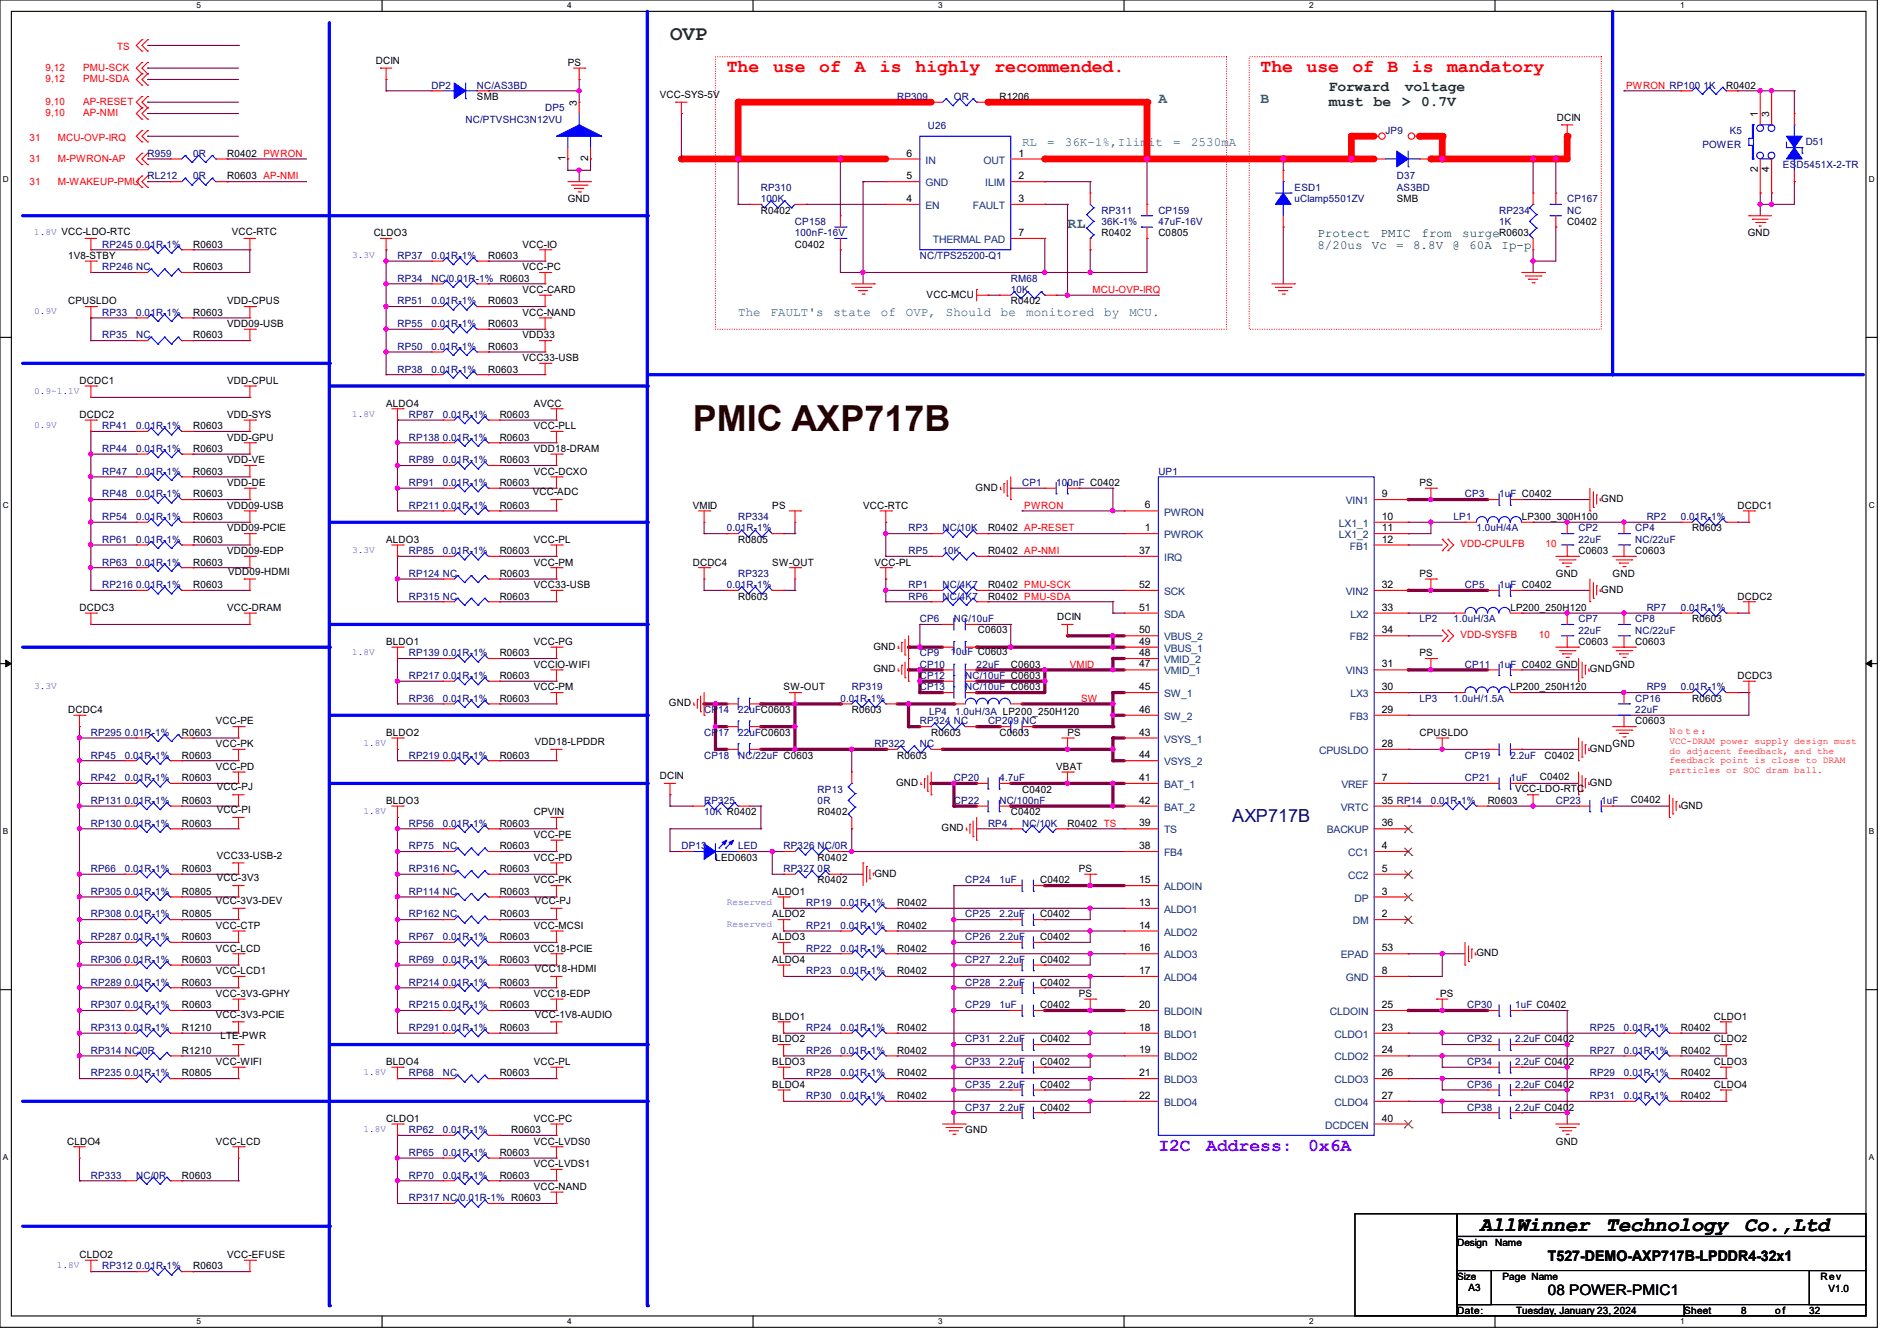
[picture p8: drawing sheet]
<svg xmlns="http://www.w3.org/2000/svg" width="297mm" height="210mm" viewBox="0 0 297 210" stroke-linecap="round" stroke-linejoin="round" font-family="sans-serif">
<defs><g id="words">
<text font-size="5.6" fill="#400000" x="108.5" y="67.4">PMIC AXP717B</text>
<text font-size="3.3" fill="#008000" x="104.9" y="6.3">OVP</text>
<g font-size="3.2">
<text x="231.7" y="192.7">AllWinner</text>
<text x="251.4" y="192.7">Technology</text>
<text x="273.1" y="192.7">Co.,Ltd</text>
</g>
<g font-size="2.8" fill="#f00">
<text x="113.8" y="11.3">The</text>
<text x="121" y="11.3">use</text>
<text x="128.3" y="11.3">of</text>
<text x="133.9" y="11.3">A</text>
<text x="137.8" y="11.3">is</text>
<text x="143.3" y="11.3">highly</text>
<text x="155.7" y="11.3">recommended.</text>
<text x="197.4" y="11.3">The</text>
<text x="204.6" y="11.3">use</text>
<text x="211.8" y="11.3">of</text>
<text x="217.3" y="11.3">B</text>
<text x="221.1" y="11.3">is</text>
<text x="226.6" y="11.3">mandatory</text>
</g>
<text font-size="2.8" fill="#000080" x="192.9" y="128.8">AXP717B</text>
<g font-size="2.8" fill="#8000ff">
<text x="181.4" y="180.2">I2C</text>
<text x="188.8" y="180.2">Address:</text>
<text x="204.8" y="180.2">0x6A</text>
</g>
<g font-size="2.3" fill="#008080">
<text x="181.4" y="16.1">A</text>
<text x="197.4" y="16.1">B</text>
<text x="167.1" y="35.6">RL</text>
</g>
<g font-size="2.3" fill="#008000">
<text x="208" y="14.3">Forward</text>
<text x="208" y="16.6">must</text>
<text x="215.1" y="16.6">be</text>
<text x="219.5" y="16.6">&gt;</text>
<text x="219.9" y="14.3">voltage</text>
<text x="222.5" y="16.6">0.7V</text>
</g>
<g font-size="2.3">
<text x="242.4" y="197.5">T527-DEMO-AXP717B-LPDDR4-32x1</text>
<text x="242.4" y="202.8">08 POWER-PMIC1</text>
</g>
<g font-size="1.9" fill="#008080">
<text x="160" y="22.9">RL</text>
<text x="164" y="22.9">=</text>
<text x="166.7" y="22.9">36K-1%,Ilim</text>
<text x="179.7" y="22.9">it</text>
<text x="183.7" y="22.9">=</text>
<text x="186.5" y="22.9">2530m</text>
<text x="192.4" y="22.9">A</text>
<text x="115.6" y="49.5">The</text>
<text x="120.6" y="49.5">FAULT's</text>
<text x="130.5" y="49.5">state</text>
<text x="137.9" y="49.5">of</text>
<text x="141.8" y="49.5">OVP,</text>
<text x="148.1" y="49.5">Should</text>
<text x="156.7" y="49.5">be</text>
<text x="160.7" y="49.5">monitored</text>
<text x="172.9" y="49.5">by</text>
<text x="176.8" y="49.5">MCU.</text>
</g>
<g font-size="1.9" fill="#008000">
<text x="206.2" y="37.1">Protect</text>
<text x="206.2" y="39">8/20us</text>
<text x="214.8" y="39">Vc</text>
<text x="216.2" y="37.1">PMIC</text>
<text x="218.6" y="39">=</text>
<text x="221.2" y="39">8.8V</text>
<text x="222.5" y="37.1">from</text>
<text x="227.4" y="39">@</text>
<text x="228.9" y="37.1">surge</text>
<text x="230" y="39">60A</text>
<text x="235.1" y="39">Ip-p</text>
</g>
<g font-size="1.6" fill="#f00">
<text x="7.1" y="11">9,12</text>
<text x="13" y="11">PMU-SCK</text>
<text x="18.3" y="7.8">TS</text>
<text x="7.1" y="12.8">9,12</text>
<text x="7.1" y="16.4">9,10</text>
<text x="13" y="12.8">PMU-SDA</text>
<text x="13" y="16.4">AP-RESET</text>
<text x="254.6" y="13.9">PWRON RP100</text>
<text x="4.6" y="22.1">31</text>
<text x="7.1" y="18.2">9,10</text>
<text x="9.1" y="22.1">MCU-OVP-IRQ</text>
<text x="13" y="18.2">AP-NMI</text>
<text x="4.6" y="29">31</text>
<text x="4.6" y="25.4">31</text>
<text x="9.1" y="29">M-WAKEUP-PMU</text>
<text x="9.1" y="25.4">M-PWRON-AP</text>
<text x="171" y="45.9">MCU-OVP-IRQ</text>
<text x="160.4" y="79.7">PWRON</text>
<text x="228.6" y="85.7">VDD-CPULFB</text>
<text x="242" y="85.7">10</text>
<text x="228.6" y="99.9">VDD-SYSFB</text>
<text x="240.9" y="99.9">10</text>
<text x="167.5" y="104.6">VMID</text>
<text x="169.2" y="109.9">SW</text>
<text x="261.4" y="115">N o t e ：</text>
</g>
<g font-size="1.6">
<text x="58.8" y="10">DCIN</text>
<text x="88.9" y="10.3">PS</text>
<text x="74.7" y="15.7">SMB</text>
<text x="90.3" y="16.6" transform="rotate(-90 90.3 16.6)">3</text>
<text x="103.3" y="15.3">VCC-SYS-5V</text>
<text x="156.5" y="15.7">R1206</text>
<text x="270.3" y="13.9">R0402</text>
<text x="243.8" y="18.9">DCIN</text>
<text x="275.2" y="18.3" transform="rotate(-90 275.2 18.3)">1</text>
<text x="277" y="18.3" transform="rotate(-90 277 18.3)">3</text>
<text x="35.6" y="28.1">R0603 AP-NMI</text>
<text x="35.6" y="24.6">R0402 PWRON</text>
<text x="88.5" y="25.2" transform="rotate(-90 88.5 25.2)">1</text>
<text x="92.1" y="25.2" transform="rotate(-90 92.1 25.2)">2</text>
<text x="141.9" y="28.1">5</text>
<text x="141.9" y="24.5">6</text>
<text x="159.5" y="24.5">1</text>
<text x="159.5" y="28.1">2</text>
<text x="275.2" y="27" transform="rotate(-90 275.2 27)">2</text>
<text x="277" y="27" transform="rotate(-90 277 27)">4</text>
<text x="88.9" y="31.7">GND</text>
<text x="119.1" y="33.4">R0402</text>
<text x="141.9" y="31.6">4</text>
<text x="159.5" y="31.6">3</text>
<text x="218.7" y="31.7">SMB</text>
<text x="245.4" y="35.2">C0402</text>
<text x="10.7" y="40.6">1V8-STBY</text>
<text x="30.2" y="38.8">R0603</text>
<text x="36.3" y="36.8">VCC-RTC</text>
<text x="58.5" y="37">CLDO3</text>
<text x="76.5" y="40.6">R0603</text>
<text x="81.8" y="38.8">VCC-IO</text>
<text x="124.5" y="38.8">C0402</text>
<text x="159.5" y="37">7</text>
<text x="172.5" y="37">R0402</text>
<text x="181.4" y="37">C0805</text>
<text x="234.7" y="37">R0603</text>
<text x="273.6" y="37">GND</text>
<text x="10.7" y="47.7">CPUSLDO</text>
<text x="30.2" y="42.3">R0603</text>
<text x="35.6" y="47.7">VDD-CPUS</text>
<text x="76.5" y="47.7">R0603</text>
<text x="81.8" y="42.3">VCC-PC</text>
<text x="81.8" y="45.9">VCC-CARD</text>
<text x="145.1" y="46.6">VCC-MCU</text>
<text x="158.2" y="47.7">R0402</text>
<text x="30.2" y="49.4">R0603</text>
<text x="30.2" y="53">R0603</text>
<text x="35.6" y="51.2">VDD09-USB</text>
<text x="76.5" y="51.2">R0603</text>
<text x="81.8" y="49.4">VCC-NAND</text>
<text x="81.8" y="53">VDD33</text>
<text x="76.5" y="54.8">R0603</text>
<text x="76.5" y="58.3">R0603</text>
<text x="81.8" y="56.6">VCC33-USB</text>
<text x="12.4" y="60.1">DCDC1</text>
<text x="12.4" y="65.4">DCDC2</text>
<text x="35.6" y="60.1">VDD-CPUL</text>
<text x="35.6" y="65.4">VDD-SYS</text>
<text x="60.5" y="63.7">ALDO4</text>
<text x="78.2" y="65.4">R0603</text>
<text x="83.6" y="63.7">AVCC</text>
<text x="30.2" y="67.2">R0603</text>
<text x="30.2" y="70.8">R0603</text>
<text x="35.6" y="69">VDD-GPU</text>
<text x="78.2" y="69">R0603</text>
<text x="83.6" y="67.2">VCC-PLL</text>
<text x="83.6" y="70.8">VDD18-DRAM</text>
<text x="30.2" y="77.9">R0603</text>
<text x="30.2" y="74.3">R0603</text>
<text x="35.6" y="72.6">VDD-VE</text>
<text x="35.6" y="76.1">VDD-DE</text>
<text x="78.2" y="72.6">R0603</text>
<text x="78.2" y="76.1">R0603</text>
<text x="83.4" y="77.6">VCC-ADC</text>
<text x="83.6" y="74.3">VCC-DCXO</text>
<text x="152.7" y="76.8">GND</text>
<text x="216.4" y="77.9">9</text>
<text x="222.2" y="76.1">PS</text>
<text x="30.2" y="81.4">R0603</text>
<text x="35.6" y="79.7">VDD09-USB</text>
<text x="35.6" y="83.2">VDD09-PCIE</text>
<text x="78.2" y="79.7">R0603</text>
<text x="108.5" y="79.7">VMID</text>
<text x="120.9" y="79.7">PS</text>
<text x="135.1" y="79.7">VCC-RTC</text>
<text x="154.7" y="83.2">R0402 AP-RESET</text>
<text x="179.2" y="79.6">6</text>
<text x="179.2" y="83.2">1</text>
<text x="216.4" y="81.4">10</text>
<text x="216.4" y="83.2">11</text>
<text x="238.3" y="81.4">LP300_300H100</text>
<text x="250.7" y="78.6">GND</text>
<text x="264.9" y="83.2">R0603</text>
<text x="272" y="79.7">DCDC1</text>
<text x="30.2" y="85">R0603</text>
<text x="30.2" y="88.6">R0603</text>
<text x="35.6" y="86.8">VDD09-EDP</text>
<text x="60.5" y="85">ALDO3</text>
<text x="78.2" y="86.8">R0603</text>
<text x="83.6" y="88.6">VCC-PM</text>
<text x="83.6" y="85">VCC-PL</text>
<text x="108.5" y="88.6">DCDC4</text>
<text x="115.6" y="85">R0805</text>
<text x="120.9" y="88.6">SW-OUT</text>
<text x="136.9" y="88.6">VCC-PL</text>
<text x="154.7" y="86.8">R0402 AP-NMI</text>
<text x="178.4" y="86.7">37</text>
<text x="216.4" y="85">12</text>
<text x="247.1" y="86.8">C0603</text>
<text x="256" y="86.8">C0603</text>
<text x="12.4" y="95.7">DCDC3</text>
<text x="30.2" y="92.1">R0603</text>
<text x="35.6" y="95.7">VCC-DRAM</text>
<text x="35.7" y="90">VDD09-HDMI</text>
<text x="78.2" y="93.9">R0603</text>
<text x="78.2" y="90.3">R0603</text>
<text x="83.6" y="92.1">VCC33-USB</text>
<text x="115.6" y="93.9">R0603</text>
<text x="154.7" y="93.9">R0402 PMU-SDA</text>
<text x="154.7" y="92.1">R0402 PMU-SCK</text>
<text x="178.4" y="92.1">52</text>
<text x="178.4" y="95.6">51</text>
<text x="216.4" y="92.1">32</text>
<text x="216.4" y="95.6">33</text>
<text x="222.2" y="90.3">PS</text>
<text x="236.5" y="95.7">LP200_250H120</text>
<text x="243.6" y="90.3">GND</text>
<text x="250.7" y="92.8">GND</text>
<text x="252.5" y="90.3">GND</text>
<text x="272" y="93.9">DCDC2</text>
<text x="60.5" y="101">BLDO1</text>
<text x="83.6" y="101">VCC-PG</text>
<text x="136.7" y="101.7">GND</text>
<text x="153.1" y="99.1">C0603</text>
<text x="165.5" y="97.1">DCIN</text>
<text x="178.4" y="101">49</text>
<text x="178.4" y="99.2">50</text>
<text x="216.4" y="99.2">34</text>
<text x="247.1" y="101">C0603</text>
<text x="256" y="101">C0603</text>
<text x="264.9" y="97.5">R0603</text>
<text x="78.2" y="102.8">R0603</text>
<text x="78.2" y="106.3">R0603</text>
<text x="83.6" y="104.6">VCCIO-WIFI</text>
<text x="136.7" y="105.3">GND</text>
<text x="158.2" y="104.6">C0603</text>
<text x="178.4" y="104.5">47</text>
<text x="178.4" y="102.7">48</text>
<text x="216.4" y="104.5">31</text>
<text x="222.2" y="102.8">PS</text>
<text x="248.9" y="105.3">GND</text>
<text x="252.5" y="104.6">GND</text>
<text x="272" y="106.3">DCDC3</text>
<text x="10.7" y="111.7">DCDC4</text>
<text x="33.8" y="113.5">VCC-PE</text>
<text x="78.2" y="109.9">R0603</text>
<text x="83.6" y="108.1">VCC-PM</text>
<text x="104.7" y="110.6">GND</text>
<text x="122.7" y="108.1">SW-OUT</text>
<text x="133.3" y="111.7">R0603</text>
<text x="178.4" y="108.1">45</text>
<text x="178.4" y="111.6">46</text>
<text x="216.4" y="111.6">29</text>
<text x="216.4" y="108.1">30</text>
<text x="236.5" y="108.1">LP200_250H120</text>
<text x="256" y="113.5">C0603</text>
<text x="264.9" y="109.9">R0603</text>
<text x="28.4" y="118.8">R0603</text>
<text x="28.4" y="115.2">R0603</text>
<text x="33.8" y="117">VCC-PK</text>
<text x="60.5" y="115.2">BLDO2</text>
<text x="78.2" y="118.8">R0603</text>
<text x="83.7" y="116.7">VDD18-LPDDR</text>
<text x="140.5" y="118.8">R0603</text>
<text x="145.8" y="115.2">R0603</text>
<text x="156.5" y="115.2">C0603</text>
<text x="167.1" y="115.2">PS</text>
<text x="178.4" y="115.2">43</text>
<text x="178.4" y="118.7">44</text>
<text x="216.4" y="117">28</text>
<text x="222.2" y="115.2">CPUSLDO</text>
<text x="241.8" y="118.8">C0402</text>
<text x="248.9" y="117.7">GND</text>
<text x="252.5" y="117">GND</text>
<text x="28.4" y="125.9">R0603</text>
<text x="28.4" y="122.3">R0603</text>
<text x="33.8" y="120.6">VCC-PD</text>
<text x="34" y="123.8">VCC-PJ</text>
<text x="60.5" y="125.9">BLDO3</text>
<text x="103.3" y="122">DCIN</text>
<text x="140.3" y="123.1">GND</text>
<text x="160" y="124.1">C0402</text>
<text x="165.4" y="120.6">VBAT</text>
<text x="178.4" y="122.3">41</text>
<text x="178.4" y="125.9">42</text>
<text x="216.4" y="122.3">7</text>
<text x="216.4" y="125.9">35 RP14</text>
<text x="232.9" y="125.9">R0603</text>
<text x="237.2" y="124">VCC-LDO-RTC</text>
<text x="241.1" y="122.2">C0402</text>
<text x="248.9" y="123.1">GND</text>
<text x="255.3" y="125.7">C0402</text>
<text x="28.4" y="129.5">R0603</text>
<text x="34" y="127.3">VCC-PI</text>
<text x="78.2" y="129.5">R0603</text>
<text x="83.6" y="127.7">CPVIN</text>
<text x="83.6" y="131.2">VCC-PE</text>
<text x="128" y="127.7">R0402</text>
<text x="147.4" y="130.2">GND</text>
<text x="158.2" y="127.7">C0402</text>
<text x="167.1" y="129.5">R0402 TS</text>
<text x="178.4" y="129.4">39</text>
<text x="216.4" y="129.4">36</text>
<text x="263.1" y="126.6">GND</text>
<text x="28.4" y="136.6">R0603</text>
<text x="34" y="134.5">VCC33-USB-2</text>
<text x="78.2" y="136.6">R0603</text>
<text x="78.2" y="133">R0603</text>
<text x="83.6" y="134.8">VCC-PD</text>
<text x="112" y="134.8">LED0603</text>
<text x="128" y="134.8">R0402</text>
<text x="136.9" y="137.3">GND</text>
<text x="168.9" y="136.6">PS</text>
<text x="178.4" y="133">38</text>
<text x="216.4" y="133">4</text>
<text x="216.4" y="136.5">5</text>
<text x="28.4" y="140.1">R0805</text>
<text x="28.4" y="143.7">R0805</text>
<text x="33.8" y="141.6">VCC-3V3-DEV</text>
<text x="34" y="138">VCC-3V3</text>
<text x="78.2" y="140.1">R0603</text>
<text x="78.2" y="143.7">R0603</text>
<text x="83.6" y="138.3">VCC-PK</text>
<text x="83.7" y="141.6">VCC-PJ</text>
<text x="120.9" y="140.1">ALDO1</text>
<text x="120.9" y="143.7">ALDO2</text>
<text x="128" y="138.3">R0402</text>
<text x="140.5" y="141.9">R0402</text>
<text x="162.9" y="143.7">C0402</text>
<text x="162.9" y="138.3">C0402</text>
<text x="178.4" y="141.9">13</text>
<text x="178.4" y="138.3">15</text>
<text x="216.4" y="140.1">3</text>
<text x="216.4" y="143.6">2</text>
<text x="28.4" y="147.2">R0603</text>
<text x="33.8" y="145.5">VCC-CTP</text>
<text x="33.8" y="149">VCC-LCD</text>
<text x="78.2" y="147.2">R0603</text>
<text x="83.6" y="145.5">VCC-MCSI</text>
<text x="83.6" y="149">VCC18-PCIE</text>
<text x="120.9" y="147.2">ALDO3</text>
<text x="140.5" y="149">R0402</text>
<text x="140.5" y="145.5">R0402</text>
<text x="162.9" y="147.2">C0402</text>
<text x="178.4" y="145.4">14</text>
<text x="178.4" y="149">16</text>
<text x="216.4" y="149">53</text>
<text x="231.1" y="149.7">GND</text>
<text x="28.4" y="150.8">R0603</text>
<text x="28.4" y="154.3">R0603</text>
<text x="33.8" y="152.6">VCC-LCD1</text>
<text x="78.2" y="150.8">R0603</text>
<text x="78.2" y="154.3">R0603</text>
<text x="83.7" y="152.2">VCC18-HDMI</text>
<text x="120.9" y="150.8">ALDO4</text>
<text x="140.5" y="152.6">R0402</text>
<text x="162.9" y="154.3">C0402</text>
<text x="162.9" y="150.8">C0402</text>
<text x="178.4" y="152.5">17</text>
<text x="216.4" y="152.5">8</text>
<text x="28.4" y="161.5">R1210</text>
<text x="28.4" y="157.9">R0603</text>
<text x="33.8" y="159.3">VCC-3V3-PCIE</text>
<text x="33.8" y="156.1">VCC-3V3-GPHY</text>
<text x="78.2" y="157.9">R0603</text>
<text x="78.2" y="161.5">R0603</text>
<text x="83.6" y="156.1">VCC18-EDP</text>
<text x="83.7" y="159.3">VCC-1V8-AUDIO</text>
<text x="120.9" y="159.7">BLDO1</text>
<text x="140.5" y="161.5">R0402</text>
<text x="162.9" y="157.9">C0402</text>
<text x="168.9" y="156.1">PS</text>
<text x="178.4" y="161.4">18</text>
<text x="178.4" y="157.9">20</text>
<text x="216.4" y="161.4">23</text>
<text x="216.4" y="157.9">25</text>
<text x="225.5" y="156.1">PS</text>
<text x="263.1" y="161.5">R0402</text>
<text x="268.3" y="159.7">CLDO1</text>
<text x="28.4" y="165">R1210</text>
<text x="33.8" y="166.8">VCC-WIFI</text>
<text x="34.5" y="162.7">LTE-PWR</text>
<text x="60.5" y="166.8">BLDO4</text>
<text x="83.6" y="166.8">VCC-PL</text>
<text x="120.9" y="163.2">BLDO2</text>
<text x="120.9" y="166.8">BLDO3</text>
<text x="140.5" y="165">R0402</text>
<text x="162.9" y="163.2">C0402</text>
<text x="162.9" y="166.8">C0402</text>
<text x="178.4" y="165">19</text>
<text x="216.4" y="165">24</text>
<text x="245.6" y="163.2">2</text>
<text x="245.6" y="166.8">2</text>
<text x="263.1" y="165">R0402</text>
<text x="268.3" y="163.2">CLDO2</text>
<text x="268.3" y="166.8">CLDO3</text>
<text x="28.4" y="168.6">R0805</text>
<text x="78.2" y="168.6">R0603</text>
<text x="120.9" y="170.3">BLDO4</text>
<text x="140.5" y="172.1">R0402</text>
<text x="140.5" y="168.6">R0402</text>
<text x="162.9" y="170.3">C0402</text>
<text x="162.9" y="173.9">C0402</text>
<text x="178.4" y="168.5">21</text>
<text x="178.4" y="172.1">22</text>
<text x="216.4" y="168.5">26</text>
<text x="216.4" y="172.1">27</text>
<text x="245.6" y="170.3">2</text>
<text x="245.6" y="173.9">2</text>
<text x="263.1" y="172.1">R0402</text>
<text x="263.1" y="168.6">R0402</text>
<text x="268.3" y="170.3">CLDO4</text>
<text x="10.5" y="179.2">CLDO4</text>
<text x="33.8" y="179.2">VCC-LCD</text>
<text x="60.5" y="175.7">CLDO1</text>
<text x="80" y="177.5">R0603</text>
<text x="83.6" y="175.7">VCC-PC</text>
<text x="83.6" y="179.2">VCC-LVDS0</text>
<text x="151.1" y="177.5">GND</text>
<text x="216.4" y="175.6">40</text>
<text x="243.6" y="179.2">GND</text>
<text x="28.4" y="184.6">R0603</text>
<text x="78.2" y="184.6">R0603</text>
<text x="78.2" y="181">R0603</text>
<text x="83.6" y="182.8">VCC-LVDS1</text>
<text x="83.6" y="186.4">VCC-NAND</text>
<text x="12.4" y="197">CLDO2</text>
<text x="35.6" y="197">VCC-EFUSE</text>
<text x="228.1" y="195.1">Design</text>
<text x="234.1" y="195.1">Name</text>
<text x="30.2" y="198.8">R0603</text>
<text x="228.1" y="200.4">Size</text>
<text x="229.9" y="202.2">A3</text>
<text x="235.2" y="200.4">Page Name</text>
<text x="285" y="200.4">Rev</text>
<text x="286.3" y="202.4">V1.0</text>
<text x="228.1" y="205.7">Date:</text>
<text x="237.4" y="205.7">Tuesday, January 23, 2024</text>
<text x="263.7" y="205.7">Sheet</text>
<text x="272.6" y="205.7">8</text>
<text x="277.9" y="205.7">o f</text>
<text x="283.3" y="205.7">32</text>
</g>
<g font-size="1.6" fill="#000080">
<text x="67.6" y="13.9">DP2</text>
<text x="74.7" y="13.9">NC/AS3BD</text>
<text x="85.3" y="17.4">DP5</text>
<text x="140.5" y="15.7">RP309</text>
<text x="149.4" y="15.7">OR</text>
<text x="266.7" y="13.9">1K</text>
<text x="72.9" y="19.2">NC/PTVSHC3N12VU</text>
<text x="145.2" y="20.3">U26</text>
<text x="216.9" y="21">JP9</text>
<text x="266.5" y="23.1">POWER</text>
<text x="270.8" y="21">K5</text>
<text x="282.7" y="22.8">D51</text>
<text x="23.1" y="28.1">RL212</text>
<text x="23.1" y="24.6">R959</text>
<text x="30.2" y="28.1">0R</text>
<text x="30.2" y="24.6">0R</text>
<text x="119.1" y="29.9">RP310</text>
<text x="202.7" y="29.9">ESD1</text>
<text x="218.7" y="28.1">D37</text>
<text x="218.7" y="29.9">AS3BD</text>
<text x="279.1" y="26.3">ESD5451X-2-TR</text>
<text x="119.1" y="31.7">100K</text>
<text x="124.5" y="35.2">CP158</text>
<text x="172.5" y="33.4">RP311</text>
<text x="172.5" y="35.2">36K-1%</text>
<text x="181.4" y="33.4">CP159</text>
<text x="181.4" y="35.2">47uF-16V</text>
<text x="202.7" y="31.7">uClamp5501ZV</text>
<text x="234.7" y="33.4">RP234</text>
<text x="234.7" y="35.2">1K</text>
<text x="245.4" y="31.7">CP167</text>
<text x="245.4" y="33.4">NC</text>
<text x="16" y="38.8">RP245</text>
<text x="21.3" y="38.8">0.01R-1%</text>
<text x="62.2" y="40.6">RP37</text>
<text x="67.6" y="40.6">0.01R-1%</text>
<text x="124.5" y="37">100nF-16V</text>
<text x="144" y="40.6">NC/TPS25200-Q1</text>
<text x="16" y="42.3">RP246 NC</text>
<text x="62.2" y="44.1">RP34</text>
<text x="62.2" y="47.7">RP51</text>
<text x="67.6" y="44.1">NC/0.01R-1% R0603</text>
<text x="67.6" y="47.7">0.01R-1%</text>
<text x="158.2" y="44.1">RM68</text>
<text x="158.2" y="45.9">10K</text>
<text x="16" y="49.4">RP33</text>
<text x="16" y="53">RP35</text>
<text x="21.3" y="49.4">0.01R-1%</text>
<text x="21.3" y="53">NC</text>
<text x="62.2" y="51.2">RP55</text>
<text x="67.6" y="51.2">0.01R-1%</text>
<text x="62.2" y="54.8">RP50</text>
<text x="62.2" y="58.3">RP38</text>
<text x="67.6" y="54.8">0.01R-1%</text>
<text x="67.6" y="58.3">0.01R-1%</text>
<text x="64" y="65.4">RP87</text>
<text x="69.3" y="65.4">0.01R-1%</text>
<text x="16" y="67.2">RP41</text>
<text x="16" y="70.8">RP44</text>
<text x="21.3" y="67.2">0.01R-1%</text>
<text x="21.3" y="70.8">0.01R-1%</text>
<text x="64" y="69">RP138</text>
<text x="69.3" y="69">0.01R-1%</text>
<text x="16" y="77.9">RP48</text>
<text x="16" y="74.3">RP47</text>
<text x="21.3" y="77.9">0.01R-1%</text>
<text x="21.3" y="74.3">0.01R-1%</text>
<text x="64" y="72.6">RP89</text>
<text x="64" y="76.1">RP91</text>
<text x="69.3" y="72.6">0.01R-1%</text>
<text x="69.3" y="76.1">0.01R-1%</text>
<text x="160" y="76.1">CP1</text>
<text x="165.4" y="76.1">100nF C0402</text>
<text x="181.4" y="74.3">UP1</text>
<text x="229.4" y="77.9">CP3</text>
<text x="234.7" y="77.9">1uF C0402</text>
<text x="16" y="81.4">RP54</text>
<text x="21.3" y="81.4">0.01R-1%</text>
<text x="64" y="79.7">RP211</text>
<text x="69.3" y="79.7">0.01R-1%</text>
<text x="113.8" y="83.2">0.01R-1%</text>
<text x="115.6" y="81.4">RP334</text>
<text x="142.2" y="83.2">RP3</text>
<text x="147.6" y="83.2">NC/10K</text>
<text x="227.6" y="81.4">LP1</text>
<text x="231.1" y="83.2">1.0uH/4A</text>
<text x="247.1" y="83.2">CP2</text>
<text x="256" y="83.2">CP4</text>
<text x="257.8" y="81.4">RP2</text>
<text x="263.1" y="81.4">0.01R-1%</text>
<text x="16" y="85">RP61</text>
<text x="16" y="88.6">RP63</text>
<text x="21.3" y="85">0.01R-1%</text>
<text x="21.3" y="88.6">0.01R-1%</text>
<text x="64" y="86.8">RP85</text>
<text x="69.3" y="86.8">0.01R-1%</text>
<text x="142.2" y="86.8">RP5</text>
<text x="147.6" y="86.8">10K</text>
<text x="247.1" y="85">22uF</text>
<text x="256" y="85">NC/22uF</text>
<text x="16" y="92.1">RP216</text>
<text x="21.3" y="92.1">0.01R-1%</text>
<text x="64" y="93.9">RP315 NC</text>
<text x="64" y="90.3">RP124 NC</text>
<text x="113.8" y="92.1">0.01R-1%</text>
<text x="115.6" y="90.3">RP323</text>
<text x="142.2" y="93.9">RP6</text>
<text x="142.2" y="92.1">RP1</text>
<text x="147.6" y="93.9">NC/4K7</text>
<text x="147.6" y="92.1">NC/4K7</text>
<text x="229.4" y="92.1">CP5</text>
<text x="234.7" y="92.1">1uF C0402</text>
<text x="257.8" y="95.7">RP7</text>
<text x="263.1" y="95.7">0.01R-1%</text>
<text x="144" y="97.5">CP6</text>
<text x="149.4" y="97.5">NC/10uF</text>
<text x="222.2" y="97.5">LP2</text>
<text x="227.6" y="97.5">1.0uH/3A</text>
<text x="247.1" y="97.5">CP7</text>
<text x="247.1" y="99.2">22uF</text>
<text x="256" y="97.5">CP8</text>
<text x="256" y="99.2">NC/22uF</text>
<text x="64" y="102.8">RP139</text>
<text x="64" y="106.3">RP217</text>
<text x="69.3" y="102.8">0.01R-1%</text>
<text x="69.3" y="106.3">0.01R-1%</text>
<text x="144" y="102.8">CP9</text>
<text x="144" y="104.6">CP10</text>
<text x="144" y="106.3">CP12</text>
<text x="148.8" y="102.6">10uF C0603</text>
<text x="151.1" y="106.3">NC/10uF C0603</text>
<text x="152.9" y="104.6">22uF</text>
<text x="229.4" y="104.6">CP11</text>
<text x="234.7" y="104.6">1uF C0402 GND</text>
<text x="64" y="109.9">RP36</text>
<text x="69.3" y="109.9">0.01R-1%</text>
<text x="110.2" y="111.7">CP</text>
<text x="112.4" y="111.7">14</text>
<text x="115.6" y="111.7">22uFC0603</text>
<text x="131.6" y="109.9">0.01R-1%</text>
<text x="133.3" y="108.1">RP319</text>
<text x="144" y="113.5">RP324 NC</text>
<text x="144" y="108.1">CP13</text>
<text x="145.5" y="112">LP4</text>
<text x="149.5" y="112">1.0uH/3A LP200_250H120</text>
<text x="151.1" y="108.1">NC/10uF C0603</text>
<text x="154.7" y="113.5">CP209 NC</text>
<text x="222.2" y="109.9">LP3</text>
<text x="227.6" y="109.9">1.0uH/1.5A</text>
<text x="256" y="109.9">CP16</text>
<text x="256" y="111.7">22uF</text>
<text x="257.8" y="108.1">RP9</text>
<text x="263.1" y="108.1">0.01R-1%</text>
<text x="14.2" y="118.8">RP45</text>
<text x="14.2" y="115.2">RP295</text>
<text x="19.6" y="118.8">0.01R-1%</text>
<text x="19.6" y="115.2">0.01R-1%</text>
<text x="64" y="118.8">RP219</text>
<text x="69.3" y="118.8">0.01R-1%</text>
<text x="110.2" y="118.8">CP18</text>
<text x="110.2" y="115.2">CP</text>
<text x="112.4" y="115.2">17</text>
<text x="115.6" y="118.8">NC/22uF C0603</text>
<text x="115.6" y="115.2">22uFC0603</text>
<text x="136.9" y="117">RP322</text>
<text x="144" y="117">NC</text>
<text x="229.4" y="118.8">CP19</text>
<text x="236.5" y="118.8">2.2uF</text>
<text x="14.2" y="125.9">RP131</text>
<text x="14.2" y="122.3">RP42</text>
<text x="19.6" y="125.9">0.01R-1%</text>
<text x="19.6" y="122.3">0.01R-1%</text>
<text x="110.2" y="125.9">RP325</text>
<text x="128" y="124.1">RP13</text>
<text x="128" y="125.9">0R</text>
<text x="149.4" y="122.3">CP20</text>
<text x="149.4" y="125.9">CP22</text>
<text x="156.5" y="122.3">4.7uF</text>
<text x="156.5" y="125.9">NC/100nF</text>
<text x="224" y="125.9">0.01R-1%</text>
<text x="229.4" y="122.3">CP21</text>
<text x="236.5" y="122.3">1uF</text>
<text x="243.6" y="125.9">CP23</text>
<text x="250.7" y="125.9">1uF</text>
<text x="14.2" y="129.5">RP130</text>
<text x="19.6" y="129.5">0.01R-1%</text>
<text x="64" y="129.5">RP56</text>
<text x="69.3" y="129.5">0.01R-1%</text>
<text x="110.2" y="127.7">10K R0402</text>
<text x="154.7" y="129.5">RP4</text>
<text x="160" y="129.5">NC/10K</text>
<text x="14.2" y="136.6">RP66</text>
<text x="19.6" y="136.6">0.01R-1%</text>
<text x="64" y="136.6">RP316 NC</text>
<text x="64" y="133">RP75</text>
<text x="69.3" y="133">NC</text>
<text x="106.7" y="133">DP13</text>
<text x="115.6" y="133">LED</text>
<text x="122.7" y="133">RP326 NC/0R</text>
<text x="122.7" y="136.6">RP327</text>
<text x="128" y="136.6">0R</text>
<text x="14.2" y="140.1">RP305</text>
<text x="14.2" y="143.7">RP308</text>
<text x="19.6" y="140.1">0.01R-1%</text>
<text x="19.6" y="143.7">0.01R-1%</text>
<text x="64" y="140.1">RP114 NC</text>
<text x="64" y="143.7">RP162 NC</text>
<text x="126.2" y="141.9">RP19</text>
<text x="131.6" y="141.9">0.01R-1%</text>
<text x="151.1" y="143.7">CP25</text>
<text x="151.1" y="138.3">CP24</text>
<text x="156.5" y="143.7">2.2uF</text>
<text x="156.5" y="138.3">1uF</text>
<text x="14.2" y="147.2">RP287</text>
<text x="19.6" y="147.2">0.01R-1%</text>
<text x="64" y="147.2">RP67</text>
<text x="69.3" y="147.2">0.01R-1%</text>
<text x="126.2" y="149">RP22</text>
<text x="126.2" y="145.5">RP21</text>
<text x="131.6" y="149">0.01R-1%</text>
<text x="131.6" y="145.5">0.01R-1%</text>
<text x="151.1" y="147.2">CP26</text>
<text x="156.5" y="147.2">2.2uF</text>
<text x="14.2" y="150.8">RP306</text>
<text x="14.2" y="154.3">RP289</text>
<text x="19.6" y="150.8">0.01R-1%</text>
<text x="19.6" y="154.3">0.01R-1%</text>
<text x="64" y="150.8">RP69</text>
<text x="64" y="154.3">RP214</text>
<text x="69.3" y="150.8">0.01R-1%</text>
<text x="69.3" y="154.3">0.01R-1%</text>
<text x="126.2" y="152.6">RP23</text>
<text x="131.6" y="152.6">0.01R-1%</text>
<text x="151.1" y="154.3">CP28</text>
<text x="151.1" y="150.8">CP27</text>
<text x="156.5" y="154.3">2.2uF</text>
<text x="156.5" y="150.8">2.2uF</text>
<text x="14.2" y="161.5">RP313</text>
<text x="14.2" y="157.9">RP307</text>
<text x="19.6" y="161.5">0.01R-1%</text>
<text x="19.6" y="157.9">0.01R-1%</text>
<text x="64" y="157.9">RP215</text>
<text x="64" y="161.5">RP291</text>
<text x="69.3" y="157.9">0.01R-1%</text>
<text x="69.3" y="161.5">0.01R-1%</text>
<text x="126.2" y="161.5">RP24</text>
<text x="131.6" y="161.5">0.01R-1%</text>
<text x="151.1" y="157.9">CP29</text>
<text x="156.5" y="157.9">1uF</text>
<text x="229.7" y="157.9">CP30</text>
<text x="237.2" y="157.9">1uF C0402</text>
<text x="248.9" y="161.5">RP25</text>
<text x="254.3" y="161.5">0.01R-1%</text>
<text x="14.2" y="165">RP314 NC/0R</text>
<text x="126.2" y="165">RP26</text>
<text x="131.6" y="165">0.01R-1%</text>
<text x="151.1" y="163.2">CP31</text>
<text x="151.1" y="166.8">CP33</text>
<text x="156.5" y="163.2">2.2uF</text>
<text x="156.5" y="166.8">2.2uF</text>
<text x="229.7" y="163.2">CP32</text>
<text x="229.7" y="166.8">CP34</text>
<text x="237.2" y="163.2">2.2uF C040</text>
<text x="237.2" y="166.8">2.2uF C040</text>
<text x="248.9" y="165">RP27</text>
<text x="254.3" y="165">0.01R-1%</text>
<text x="14.2" y="168.6">RP235</text>
<text x="19.6" y="168.6">0.01R-1%</text>
<text x="64" y="168.6">RP68</text>
<text x="69.3" y="168.6">NC</text>
<text x="126.2" y="172.1">RP30</text>
<text x="126.2" y="168.6">RP28</text>
<text x="131.6" y="172.1">0.01R-1%</text>
<text x="131.6" y="168.6">0.01R-1%</text>
<text x="151.1" y="170.3">CP35</text>
<text x="151.1" y="173.9">CP37</text>
<text x="156.5" y="170.3">2.2uF</text>
<text x="156.5" y="173.9">2.2uF</text>
<text x="229.7" y="170.3">CP36</text>
<text x="229.7" y="173.9">CP38</text>
<text x="237.2" y="170.3">2.2uF C040</text>
<text x="237.2" y="173.9">2.2uF C040</text>
<text x="248.9" y="172.1">RP31</text>
<text x="248.9" y="168.6">RP29</text>
<text x="254.3" y="172.1">0.01R-1%</text>
<text x="254.3" y="168.6">0.01R-1%</text>
<text x="64" y="177.5">RP62</text>
<text x="69.3" y="177.5">0.01R-1%</text>
<text x="14.2" y="184.6">RP333</text>
<text x="21.3" y="184.6">NC/0R</text>
<text x="64" y="184.6">RP70</text>
<text x="64" y="181">RP65</text>
<text x="69.3" y="184.6">0.01R-1%</text>
<text x="69.3" y="181">0.01R-1%</text>
<text x="64" y="188.1">RP317 NC/0.01R-1% R0603</text>
<text x="16" y="198.8">RP312</text>
<text x="21.3" y="198.8">0.01R-1%</text>
</g>
<g font-size="1.6" fill="#004080">
<text x="144.9" y="29.2">GND</text>
<text x="144.9" y="25.6">IN</text>
<text x="154" y="25.6">OUT</text>
<text x="154.2" y="29.2">ILIM</text>
<text x="144.9" y="32.7">EN</text>
<text x="152.3" y="32.7">FAULT</text>
<text x="146" y="38.1">THERMAL PAD</text>
<text x="182.2" y="80.7">PWRON</text>
<text x="209.6" y="82.5">LX1_1</text>
<text x="210.7" y="79">VIN1</text>
<text x="182.2" y="87.8">IRQ</text>
<text x="182.2" y="84.3">PWROK</text>
<text x="209.6" y="84.3">LX1_2</text>
<text x="211.3" y="86.1">FB1</text>
<text x="182.2" y="93.2">SCK</text>
<text x="210.7" y="93.2">VIN2</text>
<text x="182.2" y="96.7">SDA</text>
<text x="182.2" y="100.3">VBUS_2</text>
<text x="211.3" y="100.3">FB2</text>
<text x="211.4" y="96.7">LX2</text>
<text x="182.2" y="105.6">VMID_1</text>
<text x="182.2" y="102.1">VBUS_1</text>
<text x="182.2" y="103.8">VMID_2</text>
<text x="210.7" y="105.6">VIN3</text>
<text x="182.2" y="109.2">SW_1</text>
<text x="182.2" y="112.7">SW_2</text>
<text x="211.3" y="112.7">FB3</text>
<text x="211.4" y="109.2">LX3</text>
<text x="182.2" y="116.3">VSYS_1</text>
<text x="182.2" y="119.8">VSYS_2</text>
<text x="206.5" y="118.1">CPUSLDO</text>
<text x="182.2" y="123.4">BAT_1</text>
<text x="210" y="123.4">VREF</text>
<text x="182.2" y="130.5">TS</text>
<text x="182.2" y="127">BAT_2</text>
<text x="207.7" y="130.5">BACKUP</text>
<text x="209.9" y="127">VRTC</text>
<text x="182.2" y="134.1">FB4</text>
<text x="211.1" y="134.1">CC1</text>
<text x="211.1" y="137.6">CC2</text>
<text x="182.2" y="143">ALDO1</text>
<text x="182.2" y="139.4">ALDOIN</text>
<text x="212" y="141.2">DP</text>
<text x="182.2" y="146.5">ALDO2</text>
<text x="211.8" y="144.7">DM</text>
<text x="182.2" y="150.1">ALDO3</text>
<text x="182.2" y="153.6">ALDO4</text>
<text x="209.9" y="150.1">EPAD</text>
<text x="210.7" y="153.6">GND</text>
<text x="182.2" y="159">BLDOIN</text>
<text x="208.2" y="159">CLDOIN</text>
<text x="182.2" y="162.5">BLDO1</text>
<text x="182.2" y="166.1">BLDO2</text>
<text x="208.9" y="162.5">CLDO1</text>
<text x="208.9" y="166.1">CLDO2</text>
<text x="182.2" y="169.6">BLDO3</text>
<text x="182.2" y="173.2">BLDO4</text>
<text x="208.9" y="169.6">CLDO3</text>
<text x="208.9" y="173.2">CLDO4</text>
<text x="207.5" y="176.7">DCDCEN</text>
</g>
<g font-size="1.5" fill="#8000ff">
<text x="5.3" y="36.8">1.8V VCC-LDO-RTC</text>
<text x="55.1" y="40.3">3.3V</text>
<text x="5.3" y="49.2">0.9V</text>
<text x="5.3" y="61.7">0.9~1.1V</text>
<text x="55.1" y="65.2">1.8V</text>
<text x="5.3" y="67">0.9V</text>
<text x="55.1" y="86.6">3.3V</text>
<text x="5.3" y="107.9">3.3V</text>
<text x="55.1" y="102.6">1.8V</text>
<text x="56.9" y="116.8">1.8V</text>
<text x="56.9" y="127.5">1.8V</text>
<text x="113.8" y="141.7">Reserved</text>
<text x="113.8" y="145.2">Reserved</text>
<text x="56.9" y="168.4">1.8V</text>
<text x="56.9" y="177.2">1.8V</text>
<text x="8.9" y="198.6">1.8V</text>
</g>
<g font-size="1.5" fill="#f00">
<text x="261.4" y="116.6">VCC-DRAM power supply design must</text>
<text x="261.4" y="118.1">do adjacent feedback, and the</text>
<text x="261.4" y="119.5">feedback point is close to DRAM</text>
<text x="261.4" y="121">particles or SOC dram ball.</text>
</g>
<g font-size="1.3">
<text x="30.8" y="1.3">5</text>
<text x="88.8" y="1.3">4</text>
<text x="146.9" y="1.3">3</text>
<text x="205" y="1.3">2</text>
<text x="263.1" y="1.3">1</text>
<text x=".5" y="28.4">D</text>
<text x="292.6" y="28.4">D</text>
<text x=".5" y="79.5">C</text>
<text x="292.6" y="79.5">C</text>
<text x=".5" y="130.6">B</text>
<text x="292.6" y="130.6">B</text>
<text x=".5" y="181.7">A</text>
<text x="292.6" y="181.7">A</text>
<text x="30.8" y="207.4">5</text>
<text x="88.8" y="207.4">4</text>
<text x="146.9" y="207.4">3</text>
<text x="205" y="207.4">2</text>
<text x="263.1" y="207.4">1</text>
</g>
</g></defs>
<g fill="none" stroke="#000" stroke-width=".17">
<path d="M0 0h293.9v207.9h-293.9zM1.8 1.8h290.3v204.3h-290.3zM59.8 0v1.8M117.9 0v1.8M176 0v1.8M234.1 0v1.8M0 52.8h1.8M292.1 52.8h1.8M0 103.9h1.8M292.1 103.9h1.8M0 155h1.8M292.1 155h1.8"/>
<path d="M59.8 206.1v1.8M117.9 206.1v1.8M176 206.1v1.8M234.1 206.1v1.8"/>
</g>
<path d="M.9 103.4l.9 .5-.9 .5zM292.1 103.9l.9-.5v1z" fill="#000"/>
<path d="M.9 103.4l.9 .5-.9 .5zM292.1 103.9l.9-.5v1z" fill="none" stroke="#000" stroke-width=".16"/>
<path d="M101.3 1.8v202.7" fill="none" stroke="#00f" stroke-width=".51"/>
<circle cx="101.3" cy="204.5" r=".25" fill="#00f"/>
<path d="M3.6 33.8h97.7" fill="none" stroke="#00f" stroke-width=".51"/>
<circle cx="101.3" cy="33.8" r=".25" fill="#00f"/>
<path d="M101.3 58.7h190.3" fill="none" stroke="#00f" stroke-width=".51"/>
<circle cx="291.6" cy="58.7" r=".25" fill="#00f"/>
<path d="M112 8.9h80v42.7h-80zM195.6 8.9h55.1v42.7h-55.1z" fill="none" stroke="#f00" stroke-width=".17" stroke-dasharray="0 .3"/>
<path d="M51.6 81.8h49.7" fill="none" stroke="#00f" stroke-width=".51"/>
<circle cx="101.3" cy="81.8" r=".25" fill="#00f"/>
<path d="M51.6 172.5h49.7" fill="none" stroke="#00f" stroke-width=".51"/>
<circle cx="101.3" cy="172.5" r=".25" fill="#00f"/>
<path d="M51.6 97.8h49.7" fill="none" stroke="#00f" stroke-width=".51"/>
<circle cx="101.3" cy="97.8" r=".25" fill="#00f"/>
<path d="M51.6 112h49.7" fill="none" stroke="#00f" stroke-width=".51"/>
<circle cx="101.3" cy="112" r=".25" fill="#00f"/>
<path d="M51.6 122.7h49.7" fill="none" stroke="#00f" stroke-width=".51"/>
<circle cx="101.3" cy="122.7" r=".25" fill="#00f"/>
<path d="M51.6 3.6v200.9" fill="none" stroke="#00f" stroke-width=".51"/>
<circle cx="51.6" cy="204.5" r=".25" fill="#00f"/>
<path d="M51.6 163.6h49.7" fill="none" stroke="#00f" stroke-width=".51"/>
<circle cx="101.3" cy="163.6" r=".25" fill="#00f"/>
<path d="M3.6 101.3h48" fill="none" stroke="#00f" stroke-width=".51"/>
<circle cx="51.6" cy="101.3" r=".25" fill="#00f"/>
<path d="M3.6 56.9h48" fill="none" stroke="#00f" stroke-width=".51"/>
<circle cx="51.6" cy="56.9" r=".25" fill="#00f"/>
<path d="M3.6 192h48" fill="none" stroke="#00f" stroke-width=".51"/>
<circle cx="51.6" cy="192" r=".25" fill="#00f"/>
<path d="M51.6 60.5h49.7" fill="none" stroke="#00f" stroke-width=".51"/>
<circle cx="101.3" cy="60.5" r=".25" fill="#00f"/>
<path d="M252.5 1.8v56.9" fill="none" stroke="#00f" stroke-width=".51"/>
<circle cx="252.5" cy="58.7" r=".25" fill="#00f"/>
<path d="M3.6 172.5h48" fill="none" stroke="#00f" stroke-width=".51"/>
<circle cx="51.6" cy="172.5" r=".25" fill="#00f"/>
<path d="M158.2 76.5h.1M158.2 76.5h5.4M168.9 76.5h.1M168.9 76.5h5.3M174.2 76.5h.1M174.2 76.5v3.5h-14.2M160 80h.1" fill="none" stroke="#800040" stroke-width=".17"/>
<circle cx="174.2" cy="80" r=".32" fill="#f0f"/>
<circle cx="174.2" cy="80" r=".32" fill="none" stroke="#f0f" stroke-width=".17"/>
<path d="M138.7 81.8h.1M138.7 81.8v1.8M154.7 83.6h.1M154.7 83.6h21.3M174.2 80h.1M174.2 80h1.8" fill="none" stroke="#800040" stroke-width=".17"/>
<circle cx="138.7" cy="83.5" r=".32" fill="#f0f"/>
<circle cx="138.7" cy="83.5" r=".32" fill="none" stroke="#f0f" stroke-width=".17"/>
<g fill="none" stroke="#800040" stroke-width=".17">
<path d="M138.7 83.6h.1M138.7 87.1h.1M138.7 94.2h.1M138.7 90.7h.1M138.7 92.5h.1M138.7 83.6h7.1M138.7 87.1h7.1M138.7 83.6v3.5M138.7 90.7v3.5M138.7 94.2h7.1M138.7 92.5h7.1M154.7 87.1h.1"/>
<path d="M154.7 87.1h21.3"/>
</g>
<circle cx="138.7" cy="92.4" r=".32" fill="#f0f"/>
<circle cx="138.7" cy="92.4" r=".32" fill="none" stroke="#f0f" stroke-width=".17"/>
<path d="M152.9 101.3h5.3" fill="none" stroke="#800040" stroke-width=".51"/>
<circle cx="152.9" cy="101.3" r=".25" fill="#800040"/>
<path d="M167.1 99.6h7.1" fill="none" stroke="#800040" stroke-width=".51"/>
<circle cx="167.1" cy="99.6" r=".25" fill="#800040"/>
<path d="M142.2 101.3h1.8" fill="none" stroke="#800040" stroke-width=".51"/>
<circle cx="142.2" cy="101.3" r=".25" fill="#800040"/>
<path d="M144 97.8h.1M144 97.8h3.6M144 97.8v3.5M152.9 97.8h.1M152.9 97.8h5.3M158.2 97.8h.1M158.2 97.8v3.5" fill="none" stroke="#800040" stroke-width=".17"/>
<path d="M144 101.3h3.6" fill="none" stroke="#800040" stroke-width=".51"/>
<circle cx="144" cy="101.3" r=".25" fill="#800040"/>
<circle cx="144" cy="101.3" r=".32" fill="#f0f"/>
<circle cx="144" cy="101.3" r=".32" fill="none" stroke="#f0f" stroke-width=".17"/>
<path d="M174.2 99.6h1.8" fill="none" stroke="#800040" stroke-width=".51"/>
<circle cx="174.2" cy="99.6" r=".25" fill="#800040"/>
<circle cx="174.2" cy="99.5" r=".32" fill="#f0f"/>
<circle cx="174.2" cy="99.5" r=".32" fill="none" stroke="#f0f" stroke-width=".17"/>
<path d="M174.2 101.3h1.8" fill="none" stroke="#800040" stroke-width=".51"/>
<circle cx="174.2" cy="101.3" r=".25" fill="#800040"/>
<path d="M152.9 104.9h10.7" fill="none" stroke="#800040" stroke-width=".51"/>
<circle cx="163.6" cy="104.9" r=".25" fill="#800040"/>
<path d="M152.9 106.7h10.7" fill="none" stroke="#800040" stroke-width=".51"/>
<circle cx="163.6" cy="106.7" r=".25" fill="#800040"/>
<path d="M142.2 104.9h1.8" fill="none" stroke="#800040" stroke-width=".51"/>
<circle cx="142.2" cy="104.9" r=".25" fill="#800040"/>
<path d="M144 106.7h3.6" fill="none" stroke="#800040" stroke-width=".51"/>
<circle cx="144" cy="106.7" r=".25" fill="#800040"/>
<path d="M144 104.9v1.8" fill="none" stroke="#800040" stroke-width=".51"/>
<circle cx="144" cy="104.9" r=".25" fill="#800040"/>
<circle cx="144" cy="106.7" r=".32" fill="#f0f"/>
<circle cx="144" cy="106.7" r=".32" fill="none" stroke="#f0f" stroke-width=".17"/>
<circle cx="144" cy="104.9" r=".32" fill="#f0f"/>
<circle cx="144" cy="104.9" r=".32" fill="none" stroke="#f0f" stroke-width=".17"/>
<path d="M144 104.9h3.6" fill="none" stroke="#800040" stroke-width=".51"/>
<circle cx="144" cy="104.9" r=".25" fill="#800040"/>
<path d="M144 108.5h3.6" fill="none" stroke="#800040" stroke-width=".51"/>
<circle cx="144" cy="108.5" r=".25" fill="#800040"/>
<path d="M144 106.7v1.8" fill="none" stroke="#800040" stroke-width=".51"/>
<circle cx="144" cy="106.7" r=".25" fill="#800040"/>
<path d="M152.9 108.5h10.7" fill="none" stroke="#800040" stroke-width=".51"/>
<circle cx="152.9" cy="108.5" r=".25" fill="#800040"/>
<path d="M163.6 106.7v1.8" fill="none" stroke="#800040" stroke-width=".51"/>
<circle cx="163.6" cy="106.7" r=".25" fill="#800040"/>
<path d="M158.2 101.3h16" fill="none" stroke="#800040" stroke-width=".51"/>
<circle cx="158.2" cy="101.3" r=".25" fill="#800040"/>
<circle cx="174.2" cy="101.3" r=".32" fill="#f0f"/>
<circle cx="174.2" cy="101.3" r=".32" fill="none" stroke="#f0f" stroke-width=".17"/>
<circle cx="158.2" cy="101.3" r=".32" fill="#f0f"/>
<circle cx="158.2" cy="101.3" r=".32" fill="none" stroke="#f0f" stroke-width=".17"/>
<path d="M160 110.2h14.2" fill="none" stroke="#800040" stroke-width=".51"/>
<circle cx="174.2" cy="110.2" r=".25" fill="#800040"/>
<circle cx="174.2" cy="110.2" r=".32" fill="#f0f"/>
<circle cx="174.2" cy="110.2" r=".32" fill="none" stroke="#f0f" stroke-width=".17"/>
<path d="M174.2 112h1.8" fill="none" stroke="#800040" stroke-width=".51"/>
<circle cx="174.2" cy="112" r=".25" fill="#800040"/>
<circle cx="174.2" cy="112" r=".32" fill="#f0f"/>
<circle cx="174.2" cy="112" r=".32" fill="none" stroke="#f0f" stroke-width=".17"/>
<path d="M174.2 108.5h1.8" fill="none" stroke="#800040" stroke-width=".51"/>
<circle cx="174.2" cy="108.5" r=".25" fill="#800040"/>
<path d="M174.2 108.5v1.7" fill="none" stroke="#800040" stroke-width=".51"/>
<circle cx="174.2" cy="108.5" r=".25" fill="#800040"/>
<path d="M124.5 110.2h7.1" fill="none" stroke="#800040" stroke-width=".51"/>
<circle cx="131.6" cy="110.2" r=".25" fill="#800040"/>
<circle cx="124.4" cy="110.2" r=".32" fill="#f0f"/>
<circle cx="124.4" cy="110.2" r=".32" fill="none" stroke="#f0f" stroke-width=".17"/>
<path d="M119.1 110.2h5.4" fill="none" stroke="#800040" stroke-width=".51"/>
<circle cx="119.1" cy="110.2" r=".25" fill="#800040"/>
<path d="M110.2 110.2h1.8" fill="none" stroke="#800040" stroke-width=".51"/>
<circle cx="110.2" cy="110.2" r=".25" fill="#800040"/>
<circle cx="112" cy="110.2" r=".32" fill="#f0f"/>
<circle cx="112" cy="110.2" r=".32" fill="none" stroke="#f0f" stroke-width=".17"/>
<path d="M119.1 113.8h5.4" fill="none" stroke="#800040" stroke-width=".51"/>
<circle cx="119.1" cy="113.8" r=".25" fill="#800040"/>
<circle cx="124.4" cy="113.8" r=".32" fill="#f0f"/>
<circle cx="124.4" cy="113.8" r=".32" fill="none" stroke="#f0f" stroke-width=".17"/>
<path d="M124.5 110.2v3.6" fill="none" stroke="#800040" stroke-width=".51"/>
<circle cx="124.5" cy="110.2" r=".25" fill="#800040"/>
<path d="M119.1 117.3h5.4" fill="none" stroke="#800040" stroke-width=".51"/>
<circle cx="124.5" cy="117.3" r=".25" fill="#800040"/>
<path d="M124.5 113.8v3.5" fill="none" stroke="#800040" stroke-width=".51"/>
<circle cx="124.5" cy="113.8" r=".25" fill="#800040"/>
<path d="M112 113.8h1.8" fill="none" stroke="#800040" stroke-width=".51"/>
<circle cx="112" cy="113.8" r=".25" fill="#800040"/>
<circle cx="112" cy="113.8" r=".32" fill="#f0f"/>
<circle cx="112" cy="113.8" r=".32" fill="none" stroke="#f0f" stroke-width=".17"/>
<path d="M112 110.2v3.6" fill="none" stroke="#800040" stroke-width=".51"/>
<circle cx="112" cy="110.2" r=".25" fill="#800040"/>
<path d="M112 110.2h1.8" fill="none" stroke="#800040" stroke-width=".51"/>
<circle cx="112" cy="110.2" r=".25" fill="#800040"/>
<path d="M112 117.3h1.8" fill="none" stroke="#800040" stroke-width=".51"/>
<circle cx="112" cy="117.3" r=".25" fill="#800040"/>
<path d="M112 113.8v3.5" fill="none" stroke="#800040" stroke-width=".51"/>
<circle cx="112" cy="113.8" r=".25" fill="#800040"/>
<path d="M174.2 119.1h1.8" fill="none" stroke="#800040" stroke-width=".51"/>
<circle cx="174.2" cy="119.1" r=".25" fill="#800040"/>
<path d="M174.2 115.6h1.8" fill="none" stroke="#800040" stroke-width=".51"/>
<circle cx="174.2" cy="115.6" r=".25" fill="#800040"/>
<path d="M174.2 115.6v1.7" fill="none" stroke="#800040" stroke-width=".51"/>
<circle cx="174.2" cy="115.6" r=".25" fill="#800040"/>
<path d="M158.2 122.7h8.9" fill="none" stroke="#800040" stroke-width=".51"/>
<circle cx="167.1" cy="122.7" r=".25" fill="#800040"/>
<circle cx="167.1" cy="122.7" r=".32" fill="#f0f"/>
<circle cx="167.1" cy="122.7" r=".32" fill="none" stroke="#f0f" stroke-width=".17"/>
<path d="M158.2 126.2h16" fill="none" stroke="#800040" stroke-width=".51"/>
<circle cx="158.2" cy="126.2" r=".25" fill="#800040"/>
<circle cx="174.2" cy="126.2" r=".32" fill="#f0f"/>
<circle cx="174.2" cy="126.2" r=".32" fill="none" stroke="#f0f" stroke-width=".17"/>
<path d="M174.2 122.7v3.5" fill="none" stroke="#800040" stroke-width=".51"/>
<circle cx="174.2" cy="122.7" r=".25" fill="#800040"/>
<circle cx="174.2" cy="122.7" r=".32" fill="#f0f"/>
<circle cx="174.2" cy="122.7" r=".32" fill="none" stroke="#f0f" stroke-width=".17"/>
<path d="M174.2 126.2h1.8" fill="none" stroke="#800040" stroke-width=".51"/>
<circle cx="174.2" cy="126.2" r=".25" fill="#800040"/>
<path d="M174.2 122.7h1.8" fill="none" stroke="#800040" stroke-width=".51"/>
<circle cx="174.2" cy="122.7" r=".25" fill="#800040"/>
<path d="M149.4 126.2h3.5" fill="none" stroke="#800040" stroke-width=".51"/>
<circle cx="149.4" cy="126.2" r=".25" fill="#800040"/>
<path d="M149.4 122.7v3.5" fill="none" stroke="#800040" stroke-width=".51"/>
<circle cx="149.4" cy="122.7" r=".25" fill="#800040"/>
<path d="M145.8 122.7h3.6" fill="none" stroke="#800040" stroke-width=".51"/>
<circle cx="145.8" cy="122.7" r=".25" fill="#800040"/>
<circle cx="149.3" cy="122.7" r=".32" fill="#f0f"/>
<circle cx="149.3" cy="122.7" r=".32" fill="none" stroke="#f0f" stroke-width=".17"/>
<path d="M149.4 122.7h3.5" fill="none" stroke="#800040" stroke-width=".51"/>
<circle cx="149.4" cy="122.7" r=".25" fill="#800040"/>
<path d="M167.1 129.8h.1M167.1 129.8h8.9" fill="none" stroke="#800040" stroke-width=".17"/>
<path d="M170.7 138.7h5.3" fill="none" stroke="#800040" stroke-width=".51"/>
<circle cx="170.7" cy="138.7" r=".25" fill="#800040"/>
<path d="M163.6 138.7h7.1" fill="none" stroke="#800040" stroke-width=".51"/>
<circle cx="163.6" cy="138.7" r=".25" fill="#800040"/>
<circle cx="170.7" cy="138.7" r=".32" fill="#f0f"/>
<circle cx="170.7" cy="138.7" r=".32" fill="none" stroke="#f0f" stroke-width=".17"/>
<path d="M122.7 142.2h.1M122.7 142.2h8.9M140.5 142.2h.1M140.5 142.2h30.2" fill="none" stroke="#800040" stroke-width=".17"/>
<circle cx="170.7" cy="142.2" r=".32" fill="#f0f"/>
<circle cx="170.7" cy="142.2" r=".32" fill="none" stroke="#f0f" stroke-width=".17"/>
<path d="M122.7 145.8h.1M122.7 145.8h8.9M140.5 145.8h.1M140.5 145.8h30.2M163.6 144h.1M170.7 142.2h.1M170.7 142.2v1.8h-7.1M170.7 142.2h5.3" fill="none" stroke="#800040" stroke-width=".17"/>
<circle cx="170.7" cy="145.8" r=".32" fill="#f0f"/>
<circle cx="170.7" cy="145.8" r=".32" fill="none" stroke="#f0f" stroke-width=".17"/>
<path d="M122.7 149.4h.1M122.7 149.4h8.9M140.5 149.4h.1M140.5 149.4h30.2" fill="none" stroke="#800040" stroke-width=".17"/>
<circle cx="170.7" cy="149.3" r=".32" fill="#f0f"/>
<circle cx="170.7" cy="149.3" r=".32" fill="none" stroke="#f0f" stroke-width=".17"/>
<path d="M122.7 152.9h.1M122.7 152.9h8.9M140.5 152.9h.1M140.5 152.9h30.2" fill="none" stroke="#800040" stroke-width=".17"/>
<circle cx="170.7" cy="152.9" r=".32" fill="#f0f"/>
<circle cx="170.7" cy="152.9" r=".32" fill="none" stroke="#f0f" stroke-width=".17"/>
<g fill="none" stroke="#800040" stroke-width=".17">
<path d="M149.4 138.7h.1M149.4 138.7h8.8M149.4 138.7v5.3M149.4 154.7h.1M149.4 154.7h8.8M149.4 154.7v3.5M163.6 147.6h.1M163.6 151.1h.1M163.6 154.7h.1M170.7 145.8h.1M170.7 149.4h.1M170.7 152.9h.1"/>
<path d="M170.7 145.8v1.8h-7.1M170.7 149.4v1.7h-7.1M170.7 152.9v1.8h-7.1M170.7 145.8h5.3M170.7 149.4h5.3M170.7 152.9h5.3"/>
</g>
<circle cx="149.3" cy="158.2" r=".32" fill="#f0f"/>
<circle cx="149.3" cy="158.2" r=".32" fill="none" stroke="#f0f" stroke-width=".17"/>
<circle cx="149.3" cy="154.7" r=".32" fill="#f0f"/>
<circle cx="149.3" cy="154.7" r=".32" fill="none" stroke="#f0f" stroke-width=".17"/>
<path d="M149.4 151.1h.1M149.4 151.1h8.8" fill="none" stroke="#800040" stroke-width=".17"/>
<circle cx="149.3" cy="151.1" r=".32" fill="#f0f"/>
<circle cx="149.3" cy="151.1" r=".32" fill="none" stroke="#f0f" stroke-width=".17"/>
<path d="M149.4 151.1h.1M149.4 147.6h.1M149.4 144h.1M149.4 144v10.7M149.4 147.6h8.8M149.4 144h8.8" fill="none" stroke="#800040" stroke-width=".17"/>
<circle cx="149.3" cy="147.6" r=".32" fill="#f0f"/>
<circle cx="149.3" cy="147.6" r=".32" fill="none" stroke="#f0f" stroke-width=".17"/>
<circle cx="149.3" cy="144" r=".32" fill="#f0f"/>
<circle cx="149.3" cy="144" r=".32" fill="none" stroke="#f0f" stroke-width=".17"/>
<path d="M170.7 158.2h5.3" fill="none" stroke="#800040" stroke-width=".51"/>
<circle cx="170.7" cy="158.2" r=".25" fill="#800040"/>
<path d="M163.6 158.2h7.1" fill="none" stroke="#800040" stroke-width=".51"/>
<circle cx="163.6" cy="158.2" r=".25" fill="#800040"/>
<circle cx="170.7" cy="158.2" r=".32" fill="#f0f"/>
<circle cx="170.7" cy="158.2" r=".32" fill="none" stroke="#f0f" stroke-width=".17"/>
<path d="M149.4 158.2h.1M149.4 158.2h8.8M122.7 161.8h.1M122.7 161.8h8.9M140.5 161.8h.1M140.5 161.8h30.2" fill="none" stroke="#800040" stroke-width=".17"/>
<circle cx="170.7" cy="161.8" r=".32" fill="#f0f"/>
<circle cx="170.7" cy="161.8" r=".32" fill="none" stroke="#f0f" stroke-width=".17"/>
<path d="M149.4 158.2h.1M149.4 158.2v5.4" fill="none" stroke="#800040" stroke-width=".17"/>
<circle cx="149.3" cy="163.6" r=".32" fill="#f0f"/>
<circle cx="149.3" cy="163.6" r=".32" fill="none" stroke="#f0f" stroke-width=".17"/>
<path d="M122.7 165.4h.1M122.7 165.4h8.9M140.5 165.4h.1M140.5 165.4h30.2" fill="none" stroke="#800040" stroke-width=".17"/>
<circle cx="170.7" cy="165.3" r=".32" fill="#f0f"/>
<circle cx="170.7" cy="165.3" r=".32" fill="none" stroke="#f0f" stroke-width=".17"/>
<path d="M122.7 168.9h.1M122.7 168.9h8.9M140.5 168.9h.1M140.5 168.9h30.2" fill="none" stroke="#800040" stroke-width=".17"/>
<circle cx="170.7" cy="168.9" r=".32" fill="#f0f"/>
<circle cx="170.7" cy="168.9" r=".32" fill="none" stroke="#f0f" stroke-width=".17"/>
<path d="M122.7 172.5h.1M122.7 172.5h8.9M140.5 172.5h.1M140.5 172.5h30.2" fill="none" stroke="#800040" stroke-width=".17"/>
<circle cx="170.7" cy="172.4" r=".32" fill="#f0f"/>
<circle cx="170.7" cy="172.4" r=".32" fill="none" stroke="#f0f" stroke-width=".17"/>
<path d="M149.4 163.6h.1M149.4 167.1h.1M149.4 163.6h8.8M149.4 163.6v7.1M149.4 167.1h8.8M163.6 163.6h.1M163.6 167.1h.1M170.7 161.8h.1M170.7 165.4h.1M170.7 161.8v1.8h-7.1M170.7 165.4v1.7h-7.1M170.7 161.8h5.3" fill="none" stroke="#800040" stroke-width=".17"/>
<circle cx="149.3" cy="170.7" r=".32" fill="#f0f"/>
<circle cx="149.3" cy="170.7" r=".32" fill="none" stroke="#f0f" stroke-width=".17"/>
<circle cx="149.3" cy="167.1" r=".32" fill="#f0f"/>
<circle cx="149.3" cy="167.1" r=".32" fill="none" stroke="#f0f" stroke-width=".17"/>
<g fill="none" stroke="#800040" stroke-width=".17">
<path d="M149.4 170.7h.1M149.4 174.2h.1M149.4 170.7h8.8M149.4 170.7v5.3M149.4 174.2h8.8M163.6 170.7h.1M163.6 174.2h.1M170.7 165.4h.1M170.7 168.9h.1M170.7 172.5h.1M170.7 165.4h5.3M170.7 168.9v1.8h-7.1"/>
<path d="M170.7 172.5v1.7h-7.1M170.7 168.9h5.3"/>
</g>
<circle cx="149.3" cy="174.2" r=".32" fill="#f0f"/>
<circle cx="149.3" cy="174.2" r=".32" fill="none" stroke="#f0f" stroke-width=".17"/>
<path d="M170.7 172.5h.1M170.7 172.5h5.3" fill="none" stroke="#800040" stroke-width=".17"/>
<path d="M220.5 158.2h5.3" fill="none" stroke="#800040" stroke-width=".51"/>
<circle cx="220.5" cy="158.2" r=".25" fill="#800040"/>
<circle cx="225.8" cy="158.2" r=".32" fill="#f0f"/>
<circle cx="225.8" cy="158.2" r=".32" fill="none" stroke="#f0f" stroke-width=".17"/>
<path d="M225.8 158.2h7.1" fill="none" stroke="#800040" stroke-width=".51"/>
<circle cx="225.8" cy="158.2" r=".25" fill="#800040"/>
<path d="M238.3 158.2h.1M238.3 158.2h7.1M220.5 161.8h.1M220.5 161.8h5.3M263.1 161.8h.1M263.1 161.8h7.2" fill="none" stroke="#800040" stroke-width=".17"/>
<circle cx="225.8" cy="161.8" r=".32" fill="#f0f"/>
<circle cx="225.8" cy="161.8" r=".32" fill="none" stroke="#f0f" stroke-width=".17"/>
<path d="M220.5 165.4h.1M220.5 165.4h5.3M263.1 165.4h.1M263.1 165.4h7.2" fill="none" stroke="#800040" stroke-width=".17"/>
<circle cx="225.8" cy="165.3" r=".32" fill="#f0f"/>
<circle cx="225.8" cy="165.3" r=".32" fill="none" stroke="#f0f" stroke-width=".17"/>
<path d="M220.5 168.9h.1M220.5 168.9h5.3M263.1 168.9h.1M263.1 168.9h7.2" fill="none" stroke="#800040" stroke-width=".17"/>
<circle cx="225.8" cy="168.9" r=".32" fill="#f0f"/>
<circle cx="225.8" cy="168.9" r=".32" fill="none" stroke="#f0f" stroke-width=".17"/>
<path d="M220.5 172.5h.1M220.5 172.5h5.3M263.1 172.5h.1M263.1 172.5h7.2" fill="none" stroke="#800040" stroke-width=".17"/>
<circle cx="225.8" cy="172.4" r=".32" fill="#f0f"/>
<circle cx="225.8" cy="172.4" r=".32" fill="none" stroke="#f0f" stroke-width=".17"/>
<g fill="none" stroke="#800040" stroke-width=".17">
<path d="M245.4 158.2h.1M245.4 158.2v5.4M225.8 163.6h.1M225.8 161.8h.1M225.8 167.1h.1M225.8 165.4h.1M225.8 170.7h.1M225.8 168.9h.1M225.8 174.2h.1M225.8 172.5h.1M225.8 163.6h7.1M225.8 161.8v1.8"/>
<path d="M225.8 165.4v1.7M225.8 168.9v1.8M225.8 172.5v1.7M225.8 161.8h28.5M225.8 167.1h7.1M225.8 165.4h28.5M225.8 170.7h7.1M225.8 168.9h28.5M225.8 174.2h7.1M225.8 172.5h28.5M238.3 174.2h.1M238.3 174.2h7.1"/>
</g>
<circle cx="245.3" cy="174.2" r=".32" fill="#f0f"/>
<circle cx="245.3" cy="174.2" r=".32" fill="none" stroke="#f0f" stroke-width=".17"/>
<path d="M238.3 170.7h.1M238.3 170.7h7.1M245.4 174.2h.1M245.4 174.2v1.8" fill="none" stroke="#800040" stroke-width=".17"/>
<circle cx="245.3" cy="170.7" r=".32" fill="#f0f"/>
<circle cx="245.3" cy="170.7" r=".32" fill="none" stroke="#f0f" stroke-width=".17"/>
<path d="M238.3 167.1h.1M238.3 167.1h7.1M245.4 170.7h.1M245.4 170.7v3.5" fill="none" stroke="#800040" stroke-width=".17"/>
<circle cx="245.3" cy="167.1" r=".32" fill="#f0f"/>
<circle cx="245.3" cy="167.1" r=".32" fill="none" stroke="#f0f" stroke-width=".17"/>
<path d="M238.3 163.6h.1M238.3 163.6h7.1M245.4 167.1h.1M245.4 167.1v3.6" fill="none" stroke="#800040" stroke-width=".17"/>
<circle cx="245.3" cy="163.6" r=".32" fill="#f0f"/>
<circle cx="245.3" cy="163.6" r=".32" fill="none" stroke="#f0f" stroke-width=".17"/>
<path d="M220.5 149.4h.1M220.5 149.4h5.3M245.4 163.6h.1M245.4 163.6v3.5" fill="none" stroke="#800040" stroke-width=".17"/>
<circle cx="225.8" cy="149.3" r=".32" fill="#f0f"/>
<circle cx="225.8" cy="149.3" r=".32" fill="none" stroke="#f0f" stroke-width=".17"/>
<path d="M220.5 117.3h.1M220.5 117.3h5.3M220.5 126.2h.1M220.5 122.7h.1M220.5 126.2h3.5M220.5 122.7h12.4M238.3 122.7h.1M238.3 122.7h8.8M220.5 152.9h.1M225.8 149.4h.1M225.8 149.4v3.5h-5.3M225.8 149.4h3.6" fill="none" stroke="#800040" stroke-width=".17"/>
<circle cx="225.8" cy="117.3" r=".32" fill="#f0f"/>
<circle cx="225.8" cy="117.3" r=".32" fill="none" stroke="#f0f" stroke-width=".17"/>
<path d="M225.8 117.3h.1M225.8 117.3h7.1M238.3 117.3h.1M238.3 117.3h8.8" fill="none" stroke="#800040" stroke-width=".17"/>
<path d="M220.5 104.9h3.5" fill="none" stroke="#800040" stroke-width=".51"/>
<circle cx="220.5" cy="104.9" r=".25" fill="#800040"/>
<circle cx="224" cy="104.9" r=".32" fill="#f0f"/>
<circle cx="224" cy="104.9" r=".32" fill="none" stroke="#f0f" stroke-width=".17"/>
<path d="M224 104.9h8.9" fill="none" stroke="#800040" stroke-width=".51"/>
<circle cx="224" cy="104.9" r=".25" fill="#800040"/>
<path d="M220.5 108.5h.1M220.5 108.5h7.1M238.3 104.9h.1M238.3 108.5h.1M238.3 104.9h8.8M238.3 108.5h24.8M254.3 108.5h.1" fill="none" stroke="#800040" stroke-width=".17"/>
<circle cx="254.2" cy="108.4" r=".32" fill="#f0f"/>
<circle cx="254.2" cy="108.4" r=".32" fill="none" stroke="#f0f" stroke-width=".17"/>
<path d="M220.5 112h.1M220.5 112h53.3M272 108.5h.1M272 108.5h1.8" fill="none" stroke="#800040" stroke-width=".17"/>
<path d="M220.5 92.5h3.5" fill="none" stroke="#800040" stroke-width=".51"/>
<circle cx="220.5" cy="92.5" r=".25" fill="#800040"/>
<circle cx="224" cy="92.4" r=".32" fill="#f0f"/>
<circle cx="224" cy="92.4" r=".32" fill="none" stroke="#f0f" stroke-width=".17"/>
<path d="M224 92.5h8.9" fill="none" stroke="#800040" stroke-width=".51"/>
<circle cx="224" cy="92.5" r=".25" fill="#800040"/>
<path d="M220.5 96h.1M220.5 96h7.1M238.3 92.5h.1M238.3 96h.1M238.3 92.5h10.6M238.3 96h7.1" fill="none" stroke="#800040" stroke-width=".17"/>
<circle cx="245.3" cy="96" r=".32" fill="#f0f"/>
<circle cx="245.3" cy="96" r=".32" fill="none" stroke="#f0f" stroke-width=".17"/>
<path d="M254.3 96h.1M254.3 96h8.8" fill="none" stroke="#800040" stroke-width=".17"/>
<circle cx="254.2" cy="96" r=".32" fill="#f0f"/>
<circle cx="254.2" cy="96" r=".32" fill="none" stroke="#f0f" stroke-width=".17"/>
<path d="M220.5 99.6h.1M220.5 99.6h5.3M245.4 96h.1M245.4 96h8.9M272 96h.1M272 96h1.8" fill="none" stroke="#800040" stroke-width=".17"/>
<path d="M220.5 78.2h3.5" fill="none" stroke="#800040" stroke-width=".51"/>
<circle cx="220.5" cy="78.2" r=".25" fill="#800040"/>
<circle cx="224" cy="78.2" r=".32" fill="#f0f"/>
<circle cx="224" cy="78.2" r=".32" fill="none" stroke="#f0f" stroke-width=".17"/>
<path d="M224 78.2h8.9" fill="none" stroke="#800040" stroke-width=".51"/>
<circle cx="224" cy="78.2" r=".25" fill="#800040"/>
<path d="M238.3 78.2h.1M238.3 78.2h10.6M220.5 85.3h.1M220.5 81.8h.1M220.5 85.3h5.3M220.5 81.8h3.5" fill="none" stroke="#800040" stroke-width=".17"/>
<circle cx="224" cy="81.8" r=".32" fill="#f0f"/>
<circle cx="224" cy="81.8" r=".32" fill="none" stroke="#f0f" stroke-width=".17"/>
<path d="M220.5 83.6h.1M224 81.8h.1M224 81.8v1.8h-3.5M224 81.8h5.4M254.3 81.8h.1M254.3 81.8h8.8" fill="none" stroke="#800040" stroke-width=".17"/>
<circle cx="254.2" cy="81.8" r=".32" fill="#f0f"/>
<circle cx="254.2" cy="81.8" r=".32" fill="none" stroke="#f0f" stroke-width=".17"/>
<path d="M240 81.8h.1M240 81.8h14.3M245.4 81.8h.1M272 81.8h.1M272 81.8h1.8" fill="none" stroke="#800040" stroke-width=".17"/>
<circle cx="245.3" cy="81.8" r=".32" fill="#f0f"/>
<circle cx="245.3" cy="81.8" r=".32" fill="none" stroke="#f0f" stroke-width=".17"/>
<path d="M154.7 92.5h.1M154.7 94.2h.1M154.7 92.5h21.3M154.7 94.2h19.5M174.2 96h.1M174.2 94.2h.1M174.2 96h1.8M174.2 94.2v1.8" fill="none" stroke="#800040" stroke-width=".17"/>
<path d="M174.2 99.6v1.7" fill="none" stroke="#800040" stroke-width=".51"/>
<circle cx="174.2" cy="99.6" r=".25" fill="#800040"/>
<g fill="none" stroke="#800040" stroke-width=".17">
<path d="M14.2 39.1h.1M14.2 39.1h7.1M14.2 53.3h.1M14.2 49.8h.1M14.2 53.3h7.1M14.2 49.8v3.5M30.2 53.3h.1M30.2 53.3h8.9M14.2 67.6h.1M14.2 71.1h.1M14.2 74.7h.1M14.2 78.2h.1"/>
<path d="M14.2 67.6v17.7M14.2 81.8h.1"/>
</g>
<circle cx="14.2" cy="81.8" r=".32" fill="#f0f"/>
<circle cx="14.2" cy="81.8" r=".32" fill="none" stroke="#f0f" stroke-width=".17"/>
<circle cx="14.2" cy="78.2" r=".32" fill="#f0f"/>
<circle cx="14.2" cy="78.2" r=".32" fill="none" stroke="#f0f" stroke-width=".17"/>
<path d="M240 126.2h.1M240 126.2h7.1" fill="none" stroke="#800040" stroke-width=".17"/>
<circle cx="240" cy="126.2" r=".32" fill="#f0f"/>
<circle cx="240" cy="126.2" r=".32" fill="none" stroke="#f0f" stroke-width=".17"/>
<path d="M14.2 49.8h.1M14.2 49.8h7.1M14.2 67.6h.1M14.2 71.1h.1M14.2 67.6h7.1M14.2 71.1h7.1M232.9 126.2h.1M232.9 126.2h7.1M252.5 126.2h.1M252.5 126.2h8.9" fill="none" stroke="#800040" stroke-width=".17"/>
<circle cx="14.2" cy="71.1" r=".32" fill="#f0f"/>
<circle cx="14.2" cy="71.1" r=".32" fill="none" stroke="#f0f" stroke-width=".17"/>
<path d="M14.2 74.7h.1M14.2 74.7h7.1" fill="none" stroke="#800040" stroke-width=".17"/>
<circle cx="14.2" cy="74.7" r=".32" fill="#f0f"/>
<circle cx="14.2" cy="74.7" r=".32" fill="none" stroke="#f0f" stroke-width=".17"/>
<path d="M14.2 78.2h.1M14.2 78.2h7.1M30.2 74.7h.1M30.2 78.2h.1M30.2 74.7h8.9M30.2 78.2h8.9M14.2 81.8h.1M14.2 85.3h.1M14.2 81.8h7.1M14.2 85.3h7.1M30.2 81.8h.1M30.2 81.8h8.9" fill="none" stroke="#800040" stroke-width=".17"/>
<circle cx="14.2" cy="85.3" r=".32" fill="#f0f"/>
<circle cx="14.2" cy="85.3" r=".32" fill="none" stroke="#f0f" stroke-width=".17"/>
<path d="M14.2 85.3h.1M14.2 88.9h.1M14.2 85.3v3.6M14.2 88.9h7.1" fill="none" stroke="#800040" stroke-width=".17"/>
<circle cx="14.2" cy="88.9" r=".32" fill="#f0f"/>
<circle cx="14.2" cy="88.9" r=".32" fill="none" stroke="#f0f" stroke-width=".17"/>
<path d="M174.2 117.3v1.8" fill="none" stroke="#800040" stroke-width=".51"/>
<circle cx="174.2" cy="117.3" r=".25" fill="#800040"/>
<circle cx="174.2" cy="117.3" r=".32" fill="#f0f"/>
<circle cx="174.2" cy="117.3" r=".32" fill="none" stroke="#f0f" stroke-width=".17"/>
<path d="M147.6 117.3h19.5" fill="none" stroke="#800040" stroke-width=".51"/>
<circle cx="147.6" cy="117.3" r=".25" fill="#800040"/>
<circle cx="167.1" cy="117.3" r=".32" fill="#f0f"/>
<circle cx="167.1" cy="117.3" r=".32" fill="none" stroke="#f0f" stroke-width=".17"/>
<path d="M133.3 129.8h.1M133.3 133.3h.1M133.3 129.8v3.5M133.3 133.3h42.7" fill="none" stroke="#800040" stroke-width=".17"/>
<circle cx="133.3" cy="133.3" r=".32" fill="#f0f"/>
<circle cx="133.3" cy="133.3" r=".32" fill="none" stroke="#f0f" stroke-width=".17"/>
<g fill="none" stroke="#800040" stroke-width=".17">
<path d="M30.2 49.8h.1M30.2 49.8h8.9M30.2 71.1h.1M30.2 67.6h.1M30.2 71.1h8.9M30.2 67.6h8.9M14.2 88.9h.1M14.2 92.5h.1M14.2 88.9v3.6M14.2 92.5h7.1M30.2 85.3h.1M30.2 88.9h.1"/>
<path d="M30.2 92.5h.1M30.2 92.5h8.9M30.2 85.3h8.9M30.2 88.9h8.9M273.8 108.5h.1M273.8 108.5v3.5"/>
</g>
<path d="M211.6 21.3h3.5" fill="none" stroke="#f00" stroke-width="1.1"/>
<circle cx="211.6" cy="21.3" r=".53" fill="#f00"/>
<path d="M211.6 21.3v3.6" fill="none" stroke="#f00" stroke-width="1.1"/>
<circle cx="211.6" cy="21.3" r=".53" fill="#f00"/>
<path d="M225.8 21.3v3.6" fill="none" stroke="#f00" stroke-width="1.1"/>
<circle cx="225.8" cy="21.3" r=".53" fill="#f00"/>
<path d="M225.8 24.9h14.2" fill="none" stroke="#f00" stroke-width="1.1"/>
<circle cx="225.8" cy="24.9" r=".53" fill="#f00"/>
<path d="M222.2 21.3h3.6" fill="none" stroke="#f00" stroke-width="1.1"/>
<circle cx="222.2" cy="21.3" r=".53" fill="#f00"/>
<path d="M211.6 24.9h3.5" fill="none" stroke="#f00" stroke-width="1.1"/>
<circle cx="211.6" cy="24.9" r=".53" fill="#f00"/>
<path d="M243.6 24.9h.1M243.6 24.9v5.3" fill="none" stroke="#800040" stroke-width=".17"/>
<circle cx="243.6" cy="24.9" r=".32" fill="#f0f"/>
<circle cx="243.6" cy="24.9" r=".32" fill="none" stroke="#f0f" stroke-width=".17"/>
<path d="M224 24.9h1.8" fill="none" stroke="#f00" stroke-width="1.1"/>
<circle cx="224" cy="24.9" r=".53" fill="#f00"/>
<circle cx="225.8" cy="24.9" r=".32" fill="#f0f"/>
<circle cx="225.8" cy="24.9" r=".32" fill="none" stroke="#f0f" stroke-width=".17"/>
<path d="M240 24.9h.1M240 24.9v5.3" fill="none" stroke="#800040" stroke-width=".17"/>
<circle cx="240" cy="24.9" r=".32" fill="#f0f"/>
<circle cx="240" cy="24.9" r=".32" fill="none" stroke="#f0f" stroke-width=".17"/>
<path d="M240 24.9h3.6" fill="none" stroke="#f00" stroke-width="1.1"/>
<circle cx="240" cy="24.9" r=".53" fill="#f00"/>
<path d="M200.9 24.9h.1M200.9 24.9v1.8" fill="none" stroke="#800040" stroke-width=".17"/>
<path d="M200.9 24.9h10.7" fill="none" stroke="#f00" stroke-width="1.1"/>
<circle cx="200.9" cy="24.9" r=".53" fill="#f00"/>
<circle cx="211.6" cy="24.9" r=".32" fill="#f0f"/>
<circle cx="211.6" cy="24.9" r=".32" fill="none" stroke="#f0f" stroke-width=".17"/>
<path d="M200.9 35.6h.1M200.9 35.6v8.8M240 39.1v1.8M240 40.9h.1" fill="none" stroke="#800040" stroke-width=".17"/>
<path d="M245.4 21.3v3.6" fill="none" stroke="#f00" stroke-width="1.1"/>
<circle cx="245.4" cy="21.3" r=".53" fill="#f00"/>
<path d="M243.6 35.6h.1M243.6 35.6v5.3h-3.6M240 40.9h.1" fill="none" stroke="#800040" stroke-width=".17"/>
<circle cx="240" cy="40.9" r=".32" fill="#f0f"/>
<circle cx="240" cy="40.9" r=".32" fill="none" stroke="#f0f" stroke-width=".17"/>
<path d="M174.2 103.1v1.8" fill="none" stroke="#800040" stroke-width=".51"/>
<circle cx="174.2" cy="103.1" r=".25" fill="#800040"/>
<path d="M174.2 103.1h1.8" fill="none" stroke="#800040" stroke-width=".51"/>
<circle cx="174.2" cy="103.1" r=".25" fill="#800040"/>
<path d="M174.2 104.9h1.8" fill="none" stroke="#800040" stroke-width=".51"/>
<circle cx="174.2" cy="104.9" r=".25" fill="#800040"/>
<g fill="none" stroke="#800040" stroke-width=".17">
<path d="M30.2 39.1h.1M30.2 39.1h8.9M39.1 39.1h.1M39.1 39.1v3.6h-8.9M14.2 42.7h.1M14.2 42.7h7.1M30.2 42.7h.1M165.4 46.2h1.7M167.1 46.2h.1M14.2 62.2h24.9M39.1 62.2h.1M14.2 97.8h24.9"/>
<path d="M39.1 97.8h.1M30.2 115.6h.1M30.2 115.6h7.1"/>
</g>
<circle cx="167.1" cy="46.2" r=".32" fill="#f0f"/>
<circle cx="167.1" cy="46.2" r=".32" fill="none" stroke="#f0f" stroke-width=".17"/>
<path d="M167.1 32h.1M167.1 32v14.2h14.3M154.7 46.2h.1M154.7 46.2h1.8M181.4 46.2h.1" fill="none" stroke="#800040" stroke-width=".17"/>
<path d="M163.6 24.9h16" fill="none" stroke="#f00" stroke-width="1.1"/>
<circle cx="163.6" cy="24.9" r=".53" fill="#f00"/>
<path d="M115.6 16h30.2" fill="none" stroke="#f00" stroke-width="1.1"/>
<circle cx="115.6" cy="16" r=".53" fill="#f00"/>
<path d="M115.6 24.9h16" fill="none" stroke="#f00" stroke-width="1.1"/>
<circle cx="115.6" cy="24.9" r=".53" fill="#f00"/>
<path d="M115.6 16v8.9" fill="none" stroke="#f00" stroke-width="1.1"/>
<circle cx="115.6" cy="16" r=".53" fill="#f00"/>
<path d="M179.6 16v8.9" fill="none" stroke="#f00" stroke-width="1.1"/>
<circle cx="179.6" cy="16" r=".53" fill="#f00"/>
<path d="M154.7 16h24.9" fill="none" stroke="#f00" stroke-width="1.1"/>
<circle cx="154.7" cy="16" r=".53" fill="#f00"/>
<path d="M135.1 28.4h.1M135.1 28.4v16M135.1 28.4h3.6M135.1 42.7h.1M135.1 42.7h28.5" fill="none" stroke="#800040" stroke-width=".17"/>
<circle cx="163.6" cy="42.7" r=".32" fill="#f0f"/>
<circle cx="163.6" cy="42.7" r=".32" fill="none" stroke="#f0f" stroke-width=".17"/>
<circle cx="135.1" cy="42.7" r=".32" fill="#f0f"/>
<circle cx="135.1" cy="42.7" r=".32" fill="none" stroke="#f0f" stroke-width=".17"/>
<path d="M163.6 37.3h.1M163.6 37.3v5.4M163.6 42.7h.1M163.6 42.7h7.1" fill="none" stroke="#800040" stroke-width=".17"/>
<path d="M106.7 24.9h8.9" fill="none" stroke="#f00" stroke-width="1.1"/>
<circle cx="106.7" cy="24.9" r=".53" fill="#f00"/>
<circle cx="115.5" cy="24.9" r=".32" fill="#f0f"/>
<circle cx="115.5" cy="24.9" r=".32" fill="none" stroke="#f0f" stroke-width=".17"/>
<path d="M126.2 32h.1M126.2 32h12.5M163.6 32h.1M163.6 28.4h.1M163.6 32h3.5M163.6 28.4h7.1M170.7 28.4h.1M170.7 39.1h.1M170.7 28.4v1.8M170.7 39.1v3.6" fill="none" stroke="#800040" stroke-width=".17"/>
<circle cx="170.7" cy="42.7" r=".32" fill="#f0f"/>
<circle cx="170.7" cy="42.7" r=".32" fill="none" stroke="#f0f" stroke-width=".17"/>
<path d="M131.6 24.9h.1M131.6 24.9v8.9M179.6 24.9h.1M179.6 37.3h.1M179.6 24.9v7.1M179.6 37.3v5.4h-8.9M170.7 42.7h.1" fill="none" stroke="#800040" stroke-width=".17"/>
<circle cx="131.6" cy="24.9" r=".32" fill="#f0f"/>
<circle cx="131.6" cy="24.9" r=".32" fill="none" stroke="#f0f" stroke-width=".17"/>
<path d="M131.6 39.1h.1M131.6 39.1v3.6M131.6 42.7h.1M131.6 42.7h3.5" fill="none" stroke="#800040" stroke-width=".17"/>
<path d="M131.6 24.9h7.1" fill="none" stroke="#f00" stroke-width="1.1"/>
<circle cx="131.6" cy="24.9" r=".53" fill="#f00"/>
<path d="M179.6 24.9h21.3" fill="none" stroke="#f00" stroke-width="1.1"/>
<circle cx="200.9" cy="24.9" r=".53" fill="#f00"/>
<circle cx="179.6" cy="24.9" r=".32" fill="#f0f"/>
<circle cx="179.6" cy="24.9" r=".32" fill="none" stroke="#f0f" stroke-width=".17"/>
<circle cx="200.9" cy="24.9" r=".32" fill="#f0f"/>
<circle cx="200.9" cy="24.9" r=".32" fill="none" stroke="#f0f" stroke-width=".17"/>
<path d="M106.7 17.8h.1M106.7 17.8v7.1M115.6 32h.1M115.6 32h1.7M115.6 24.9v7.1" fill="none" stroke="#800040" stroke-width=".17"/>
<path d="M243.6 24.9h1.8" fill="none" stroke="#f00" stroke-width="1.1"/>
<circle cx="243.6" cy="24.9" r=".53" fill="#f00"/>
<path d="M240 42.7h.1M240 40.9v1.8M12.4 113.8h.1M12.4 113.8v1.8M12.4 129.8h.1M12.4 129.8v7.1" fill="none" stroke="#800040" stroke-width=".17"/>
<circle cx="12.4" cy="136.9" r=".32" fill="#f0f"/>
<circle cx="12.4" cy="136.9" r=".32" fill="none" stroke="#f0f" stroke-width=".17"/>
<circle cx="12.4" cy="129.8" r=".32" fill="#f0f"/>
<circle cx="12.4" cy="129.8" r=".32" fill="none" stroke="#f0f" stroke-width=".17"/>
<path d="M12.4 122.7h.1M12.4 122.7v3.5" fill="none" stroke="#800040" stroke-width=".17"/>
<circle cx="12.4" cy="126.2" r=".32" fill="#f0f"/>
<circle cx="12.4" cy="126.2" r=".32" fill="none" stroke="#f0f" stroke-width=".17"/>
<circle cx="12.4" cy="122.7" r=".32" fill="#f0f"/>
<circle cx="12.4" cy="122.7" r=".32" fill="none" stroke="#f0f" stroke-width=".17"/>
<g fill="none" stroke="#800040" stroke-width=".17">
<path d="M12.4 115.6h.1M12.4 115.6v3.5M12.4 115.6h8.9M28.4 119.1h.1M28.4 119.1h8.9M12.4 126.2h.1M12.4 136.9h.1M12.4 129.8h.1M12.4 122.7h.1M12.4 126.2v3.6M12.4 136.9v3.6M12.4 129.8h7.2"/>
<path d="M12.4 126.2h7.2M12.4 136.9h7.2M12.4 122.7h7.2M28.4 136.9h.1M28.4 122.7h.1M28.4 129.8h.1M28.4 126.2h.1M28.4 129.8h8.9M28.4 126.2h8.9M28.4 136.9h8.9M28.4 122.7h8.9M14.2 199.1h.1"/>
<path d="M14.2 199.1h7.1M30.2 199.1h.1M30.2 199.1h8.9"/>
</g>
<circle cx="12.4" cy="119.1" r=".32" fill="#f0f"/>
<circle cx="12.4" cy="119.1" r=".32" fill="none" stroke="#f0f" stroke-width=".17"/>
<circle cx="12.4" cy="115.5" r=".32" fill="#f0f"/>
<circle cx="12.4" cy="115.5" r=".32" fill="none" stroke="#f0f" stroke-width=".17"/>
<path d="M62.2 90.7h.1M62.2 90.7h7.1M78.2 90.7h.1M78.2 90.7h8.9M62.2 106.7h.1M62.2 103.1h.1M62.2 106.7h7.1M62.2 103.1v3.6" fill="none" stroke="#800040" stroke-width=".17"/>
<circle cx="62.2" cy="106.7" r=".32" fill="#f0f"/>
<circle cx="62.2" cy="106.7" r=".32" fill="none" stroke="#f0f" stroke-width=".17"/>
<g fill="none" stroke="#800040" stroke-width=".17">
<path d="M62.2 87.1h.1M62.2 87.1v3.6M62.2 87.1h7.1M78.2 87.1h.1M78.2 87.1h8.9M62.2 103.1h.1M62.2 110.2h.1M62.2 106.7h.1M62.2 117.3h.1M62.2 119.1h.1M62.2 106.7v3.5M62.2 117.3v1.8"/>
<path d="M62.2 103.1h7.1M62.2 110.2h7.1M62.2 119.1h7.1M78.2 103.1h.1M78.2 110.2h.1M78.2 106.7h.1M78.2 119.1h.1M78.2 103.1h8.9M78.2 110.2h8.9M78.2 106.7h8.9M78.2 119.1h8.9M62.2 144h.1"/>
<path d="M62.2 144v3.6M78.2 161.8h.1M78.2 161.8h8.9"/>
</g>
<circle cx="62.2" cy="147.6" r=".32" fill="#f0f"/>
<circle cx="62.2" cy="147.6" r=".32" fill="none" stroke="#f0f" stroke-width=".17"/>
<circle cx="62.2" cy="144" r=".32" fill="#f0f"/>
<circle cx="62.2" cy="144" r=".32" fill="none" stroke="#f0f" stroke-width=".17"/>
<path d="M62.2 140.5h.1M62.2 151.1h.1M62.2 140.5v3.5M62.2 151.1v3.6" fill="none" stroke="#800040" stroke-width=".17"/>
<circle cx="62.2" cy="151.1" r=".32" fill="#f0f"/>
<circle cx="62.2" cy="151.1" r=".32" fill="none" stroke="#f0f" stroke-width=".17"/>
<g fill="none" stroke="#800040" stroke-width=".17">
<path d="M78.2 133.3h.1M78.2 129.8h.1M78.2 133.3h8.9M78.2 129.8h8.9M62.2 144h.1M62.2 158.2h.1M62.2 154.7h.1M62.2 144h7.1M62.2 158.2h7.1M62.2 154.7h7.1M62.2 154.7v3.5M78.2 144h.1"/>
<path d="M78.2 147.6h.1M78.2 151.1h.1M78.2 144h8.9M78.2 147.6h8.9M78.2 151.1h8.9M78.2 181.4h.1M78.2 184.9h.1M78.2 181.4h8.9M78.2 184.9h8.9"/>
</g>
<circle cx="62.2" cy="158.2" r=".32" fill="#f0f"/>
<circle cx="62.2" cy="158.2" r=".32" fill="none" stroke="#f0f" stroke-width=".17"/>
<circle cx="62.2" cy="154.7" r=".32" fill="#f0f"/>
<circle cx="62.2" cy="154.7" r=".32" fill="none" stroke="#f0f" stroke-width=".17"/>
<path d="M62.2 147.6h.1M62.2 151.1h.1M62.2 140.5h.1M62.2 147.6h7.1M62.2 151.1h7.1M62.2 140.5h7.1M78.2 154.7h.1M78.2 158.2h.1M78.2 154.7h8.9M78.2 158.2h8.9M78.2 177.8h.1M78.2 177.8h8.9" fill="none" stroke="#800040" stroke-width=".17"/>
<circle cx="62.2" cy="140.4" r=".32" fill="#f0f"/>
<circle cx="62.2" cy="140.4" r=".32" fill="none" stroke="#f0f" stroke-width=".17"/>
<g fill="none" stroke="#800040" stroke-width=".17">
<path d="M62.2 133.3h.1M62.2 133.3h7.1M62.2 133.3v3.6M12.4 140.5h.1M12.4 140.5h7.2M12.4 140.5v3.5M62.2 158.2h.1M62.2 147.6h.1M62.2 147.6v3.5M62.2 158.2v3.6M78.2 140.5h.1M78.2 140.5h8.9"/>
<path d="M62.2 161.8h.1M62.2 161.8h7.1"/>
</g>
<circle cx="12.4" cy="140.4" r=".32" fill="#f0f"/>
<circle cx="12.4" cy="140.4" r=".32" fill="none" stroke="#f0f" stroke-width=".17"/>
<g fill="none" stroke="#800040" stroke-width=".17">
<path d="M12.4 158.2h.1M12.4 144h.1M12.4 144v3.6M12.4 158.2v3.6M12.4 158.2h7.2M28.4 140.5h.1M28.4 147.6h.1M28.4 154.7h.1M28.4 151.1h.1M28.4 158.2h.1M28.4 140.5h8.9M28.4 147.6h8.9"/>
<path d="M28.4 154.7h8.9M28.4 151.1h8.9M28.4 158.2h8.9M12.4 161.8h.1M12.4 161.8h7.2M28.4 161.8h.1M28.4 161.8h8.9"/>
</g>
<circle cx="12.4" cy="147.6" r=".32" fill="#f0f"/>
<circle cx="12.4" cy="147.6" r=".32" fill="none" stroke="#f0f" stroke-width=".17"/>
<circle cx="12.4" cy="144" r=".32" fill="#f0f"/>
<circle cx="12.4" cy="144" r=".32" fill="none" stroke="#f0f" stroke-width=".17"/>
<path d="M12.4 154.7h.1M12.4 154.7v3.5" fill="none" stroke="#800040" stroke-width=".17"/>
<circle cx="12.4" cy="158.2" r=".32" fill="#f0f"/>
<circle cx="12.4" cy="158.2" r=".32" fill="none" stroke="#f0f" stroke-width=".17"/>
<circle cx="12.4" cy="154.7" r=".32" fill="#f0f"/>
<circle cx="12.4" cy="154.7" r=".32" fill="none" stroke="#f0f" stroke-width=".17"/>
<path d="M12.4 154.7h.1M12.4 151.1h.1M12.4 154.7h7.2M12.4 151.1h7.2M12.4 151.1v3.6" fill="none" stroke="#800040" stroke-width=".17"/>
<circle cx="12.4" cy="151.1" r=".32" fill="#f0f"/>
<circle cx="12.4" cy="151.1" r=".32" fill="none" stroke="#f0f" stroke-width=".17"/>
<path d="M12.4 147.6h.1M12.4 144h.1M12.4 147.6h7.2M12.4 147.6v3.5M12.4 144h7.2M28.4 144h.1M28.4 144h8.9M12.4 161.8h.1M12.4 161.8v3.6M28.4 165.4h.1M28.4 165.4h8.9" fill="none" stroke="#800040" stroke-width=".17"/>
<circle cx="12.4" cy="161.8" r=".32" fill="#f0f"/>
<circle cx="12.4" cy="161.8" r=".32" fill="none" stroke="#f0f" stroke-width=".17"/>
<path d="M12.4 165.4h.1M12.4 165.4h7.2" fill="none" stroke="#800040" stroke-width=".17"/>
<circle cx="12.4" cy="165.3" r=".32" fill="#f0f"/>
<circle cx="12.4" cy="165.3" r=".32" fill="none" stroke="#f0f" stroke-width=".17"/>
<path d="M62.2 65.8h.1M62.2 65.8v3.5" fill="none" stroke="#800040" stroke-width=".17"/>
<circle cx="62.2" cy="69.3" r=".32" fill="#f0f"/>
<circle cx="62.2" cy="69.3" r=".32" fill="none" stroke="#f0f" stroke-width=".17"/>
<path d="M62.2 72.9h.1M62.2 69.3h.1M62.2 69.3v7.2M62.2 69.3h7.1M78.2 80h.1M78.2 80h8.9" fill="none" stroke="#800040" stroke-width=".17"/>
<circle cx="62.2" cy="72.9" r=".32" fill="#f0f"/>
<circle cx="62.2" cy="72.9" r=".32" fill="none" stroke="#f0f" stroke-width=".17"/>
<g fill="none" stroke="#800040" stroke-width=".17">
<path d="M62.2 65.8h.1M62.2 72.9h.1M62.2 76.5h.1M62.2 76.5h7.1M62.2 72.9h7.1M62.2 65.8h7.1M62.2 76.5v3.5M78.2 69.3h.1M78.2 76.5h.1M78.2 72.9h.1M78.2 65.8h.1M78.2 69.3h8.9"/>
<path d="M78.2 76.5h8.9M78.2 72.9h8.9M78.2 65.8h8.9"/>
</g>
<circle cx="62.2" cy="76.4" r=".32" fill="#f0f"/>
<circle cx="62.2" cy="76.4" r=".32" fill="none" stroke="#f0f" stroke-width=".17"/>
<path d="M62.2 80h.1M62.2 80h7.1M62.2 129.8h.1M62.2 128h.1M62.2 129.8h7.1M62.2 128v5.3" fill="none" stroke="#800040" stroke-width=".17"/>
<circle cx="62.2" cy="133.3" r=".32" fill="#f0f"/>
<circle cx="62.2" cy="133.3" r=".32" fill="none" stroke="#f0f" stroke-width=".17"/>
<circle cx="62.2" cy="129.8" r=".32" fill="#f0f"/>
<circle cx="62.2" cy="129.8" r=".32" fill="none" stroke="#f0f" stroke-width=".17"/>
<g fill="none" stroke="#800040" stroke-width=".17">
<path d="M12.4 119.1h.1M12.4 119.1h7.2M12.4 119.1v3.6M62.2 168.9h.1M62.2 177.8h.1M62.2 168.9h7.1M62.2 177.8h7.1M62.2 177.8v7.1M78.2 168.9h.1M78.2 168.9h8.9M62.2 184.9h.1M62.2 181.4h.1"/>
<path d="M62.2 184.9h7.1M62.2 181.4h7.1"/>
</g>
<circle cx="62.2" cy="184.9" r=".32" fill="#f0f"/>
<circle cx="62.2" cy="184.9" r=".32" fill="none" stroke="#f0f" stroke-width=".17"/>
<circle cx="62.2" cy="181.3" r=".32" fill="#f0f"/>
<circle cx="62.2" cy="181.3" r=".32" fill="none" stroke="#f0f" stroke-width=".17"/>
<g fill="none" stroke="#800040" stroke-width=".17">
<path d="M23.1 10.7h.1M23.1 12.4h.1M23.1 17.8h.1M23.1 16h.1M23.1 10.7h14.2M23.1 12.4h14.2M23.1 17.8h14.2M23.1 16h14.2M254.3 14.2h.1M254.3 14.2h8.8M272 14.2h.1M272 14.2h3.6"/>
<path d="M23.1 28.4h.1M23.1 21.3h.1M23.1 24.9h.1M23.1 28.4h3.6M23.1 21.3h14.2M23.1 24.9h3.6M35.6 28.4h.1M35.6 24.9h.1M35.6 28.4h12.4M35.6 24.9h12.4M275.6 30.2h.1M275.6 32h.1"/>
<path d="M275.6 30.2v3.6M277.4 30.2h.1M277.4 30.2v1.8h-1.8M280.9 28.4h.1M280.9 28.4v3.6"/>
</g>
<circle cx="277.3" cy="32" r=".32" fill="#f0f"/>
<circle cx="277.3" cy="32" r=".32" fill="none" stroke="#f0f" stroke-width=".17"/>
<circle cx="275.6" cy="32" r=".32" fill="#f0f"/>
<circle cx="275.6" cy="32" r=".32" fill="none" stroke="#f0f" stroke-width=".17"/>
<path d="M275.6 14.2h.1M275.6 14.2h1.8M277.4 32h.1M277.4 32h3.5" fill="none" stroke="#800040" stroke-width=".17"/>
<circle cx="277.3" cy="14.2" r=".32" fill="#f0f"/>
<circle cx="277.3" cy="14.2" r=".32" fill="none" stroke="#f0f" stroke-width=".17"/>
<circle cx="275.6" cy="14.2" r=".32" fill="#f0f"/>
<circle cx="275.6" cy="14.2" r=".32" fill="none" stroke="#f0f" stroke-width=".17"/>
<path d="M277.4 14.2h.1M277.4 14.2h3.5M280.9 14.2h.1M280.9 14.2v3.6M62.2 94.2h.1M62.2 90.7h.1M62.2 94.2h7.1M62.2 90.7v3.5M78.2 94.2h.1M78.2 94.2h8.9" fill="none" stroke="#800040" stroke-width=".17"/>
<circle cx="62.2" cy="90.7" r=".32" fill="#f0f"/>
<circle cx="62.2" cy="90.7" r=".32" fill="none" stroke="#f0f" stroke-width=".17"/>
<path d="M174.2 110.2v1.8" fill="none" stroke="#800040" stroke-width=".51"/>
<circle cx="174.2" cy="112" r=".25" fill="#800040"/>
<path d="M152.9 129.8h5.3M158.2 129.8h.1" fill="none" stroke="#800040" stroke-width=".17"/>
<path d="M163.6 104.9h10.6" fill="none" stroke="#800040" stroke-width=".51"/>
<circle cx="174.2" cy="104.9" r=".25" fill="#800040"/>
<circle cx="174.2" cy="104.9" r=".32" fill="#f0f"/>
<circle cx="174.2" cy="104.9" r=".32" fill="none" stroke="#f0f" stroke-width=".17"/>
<path d="M163.6 104.9v1.8" fill="none" stroke="#800040" stroke-width=".51"/>
<circle cx="163.6" cy="106.7" r=".25" fill="#800040"/>
<circle cx="163.6" cy="104.9" r=".32" fill="#f0f"/>
<circle cx="163.6" cy="104.9" r=".32" fill="none" stroke="#f0f" stroke-width=".17"/>
<circle cx="163.6" cy="106.7" r=".32" fill="#f0f"/>
<circle cx="163.6" cy="106.7" r=".32" fill="none" stroke="#f0f" stroke-width=".17"/>
<path d="M62.2 136.9h.1M62.2 136.9h7.1M62.2 136.9v3.6M78.2 136.9h.1M78.2 136.9h8.9" fill="none" stroke="#800040" stroke-width=".17"/>
<circle cx="62.2" cy="136.9" r=".32" fill="#f0f"/>
<circle cx="62.2" cy="136.9" r=".32" fill="none" stroke="#f0f" stroke-width=".17"/>
<path d="M90.7 12.4h.1M90.7 12.4v1.8M88.9 24.9h.1M88.9 24.9v1.8M90.7 26.7h.1M90.7 26.7v1.7M92.5 24.9h.1M92.5 24.9v1.8" fill="none" stroke="#800040" stroke-width=".17"/>
<circle cx="90.7" cy="26.6" r=".32" fill="#f0f"/>
<circle cx="90.7" cy="26.6" r=".32" fill="none" stroke="#f0f" stroke-width=".17"/>
<path d="M76.5 14.2h.1M76.5 14.2h14.2M90.7 14.2h.1M90.7 14.2v1.8" fill="none" stroke="#800040" stroke-width=".17"/>
<circle cx="90.7" cy="14.2" r=".32" fill="#f0f"/>
<circle cx="90.7" cy="14.2" r=".32" fill="none" stroke="#f0f" stroke-width=".17"/>
<g fill="none" stroke="#800040" stroke-width=".17">
<path d="M60.5 12.4h.1M60.5 14.2h.1M60.5 12.4v1.8M60.5 14.2h7.1M88.9 26.7h.1M88.9 26.7h3.6M90.7 26.7h.1M60.5 44.4h.1M60.5 40.9h.1M60.5 48h.1M60.5 44.4h7.1M60.5 40.9h7.1"/>
<path d="M60.5 48h7.1M76.5 40.9h.1M76.5 44.4h.1M76.5 48h.1M76.5 51.6h.1M76.5 44.4h8.8M76.5 40.9h8.8M76.5 48h8.8M76.5 51.6h8.8"/>
</g>
<circle cx="60.4" cy="48" r=".32" fill="#f0f"/>
<circle cx="60.4" cy="48" r=".32" fill="none" stroke="#f0f" stroke-width=".17"/>
<path d="M60.5 39.1h.1M60.5 39.1v1.8M60.5 51.6h.1M60.5 51.6h7.1" fill="none" stroke="#800040" stroke-width=".17"/>
<circle cx="60.4" cy="40.9" r=".32" fill="#f0f"/>
<circle cx="60.4" cy="40.9" r=".32" fill="none" stroke="#f0f" stroke-width=".17"/>
<path d="M60.5 40.9h.1M60.5 40.9v3.5" fill="none" stroke="#800040" stroke-width=".17"/>
<circle cx="60.4" cy="44.4" r=".32" fill="#f0f"/>
<circle cx="60.4" cy="44.4" r=".32" fill="none" stroke="#f0f" stroke-width=".17"/>
<path d="M60.5 44.4h.1M60.5 48h.1M60.5 55.1h.1M60.5 51.6h.1M60.5 44.4v10.7M60.5 55.1h7.1M76.5 55.1h.1M76.5 55.1h8.8" fill="none" stroke="#800040" stroke-width=".17"/>
<circle cx="60.4" cy="55.1" r=".32" fill="#f0f"/>
<circle cx="60.4" cy="55.1" r=".32" fill="none" stroke="#f0f" stroke-width=".17"/>
<circle cx="60.4" cy="51.5" r=".32" fill="#f0f"/>
<circle cx="60.4" cy="51.5" r=".32" fill="none" stroke="#f0f" stroke-width=".17"/>
<path d="M60.5 58.7h.1M60.5 58.7h7.1M60.5 55.1v3.6M67.6 58.7h.1M76.5 58.7h.1M76.5 58.7h8.8M62.2 188.5h.1M62.2 184.9h.1M62.2 188.5h7.1M62.2 184.9v3.6M78.2 188.5h.1M78.2 188.5h8.9" fill="none" stroke="#800040" stroke-width=".17"/>
<path d="M140.5 110.2h1.7" fill="none" stroke="#800040" stroke-width=".51"/>
<circle cx="142.2" cy="110.2" r=".25" fill="#800040"/>
<path d="M167.1 117.3h7.1" fill="none" stroke="#800040" stroke-width=".51"/>
<circle cx="174.2" cy="117.3" r=".25" fill="#800040"/>
<path d="M124.5 117.3h8.8" fill="none" stroke="#800040" stroke-width=".51"/>
<circle cx="133.3" cy="117.3" r=".25" fill="#800040"/>
<circle cx="124.4" cy="117.3" r=".32" fill="#f0f"/>
<circle cx="124.4" cy="117.3" r=".32" fill="none" stroke="#f0f" stroke-width=".17"/>
<circle cx="133.3" cy="117.3" r=".32" fill="#f0f"/>
<circle cx="133.3" cy="117.3" r=".32" fill="none" stroke="#f0f" stroke-width=".17"/>
<path d="M167.1 122.7h7.1" fill="none" stroke="#800040" stroke-width=".51"/>
<circle cx="174.2" cy="122.7" r=".25" fill="#800040"/>
<path d="M110.2 92.5h.1M110.2 92.5h3.6M110.2 90.7v1.8M113.8 92.5h.1M122.7 92.5h.1M122.7 92.5h1.8M124.5 92.5h.1M124.5 90.7v1.8" fill="none" stroke="#800040" stroke-width=".17"/>
<path d="M161.8 113.8h12.4" fill="none" stroke="#800040" stroke-width=".51"/>
<circle cx="174.2" cy="113.8" r=".25" fill="#800040"/>
<path d="M174.2 112v1.8" fill="none" stroke="#800040" stroke-width=".51"/>
<circle cx="174.2" cy="112" r=".25" fill="#800040"/>
<path d="M142.2 113.8h1.8" fill="none" stroke="#800040" stroke-width=".51"/>
<circle cx="142.2" cy="113.8" r=".25" fill="#800040"/>
<path d="M142.2 110.2v3.6" fill="none" stroke="#800040" stroke-width=".51"/>
<circle cx="142.2" cy="110.2" r=".25" fill="#800040"/>
<path d="M142.2 110.2h7.2" fill="none" stroke="#800040" stroke-width=".51"/>
<circle cx="149.4" cy="110.2" r=".25" fill="#800040"/>
<circle cx="142.2" cy="110.2" r=".32" fill="#f0f"/>
<circle cx="142.2" cy="110.2" r=".32" fill="none" stroke="#f0f" stroke-width=".17"/>
<path d="M152.9 113.8h3.6" fill="none" stroke="#800040" stroke-width=".51"/>
<circle cx="156.5" cy="113.8" r=".25" fill="#800040"/>
<path d="M133.3 117.3h.1M133.3 117.3v3.6" fill="none" stroke="#800040" stroke-width=".17"/>
<path d="M133.3 117.3h5.4" fill="none" stroke="#800040" stroke-width=".51"/>
<circle cx="138.7" cy="117.3" r=".25" fill="#800040"/>
<g fill="none" stroke="#800040" stroke-width=".17">
<path d="M104.9 124.5h.1M104.9 126.2h.1M104.9 129.8h.1M104.9 133.3h.1M104.9 124.5v1.7M104.9 129.8v3.5M104.9 126.2h3.6M104.9 133.3h1.8M104.9 129.8h14.2M106.7 133.3h.1M117.3 126.2h1.8M117.3 133.3h5.4"/>
<path d="M119.1 126.2h.1M119.1 129.8h.1M119.1 126.2v3.6M120.9 133.3h.1M120.9 133.3v3.6M122.7 133.3h.1M131.6 136.9h.1M131.6 136.9h3.5M131.6 133.3h1.7M133.3 133.3h.1"/>
</g>
<circle cx="120.9" cy="133.3" r=".32" fill="#f0f"/>
<circle cx="120.9" cy="133.3" r=".32" fill="none" stroke="#f0f" stroke-width=".17"/>
<g fill="none" stroke="#800040" stroke-width=".17">
<path d="M23.1 7.1h14.2M37.3 7.1h.1M110.2 83.6h.1M110.2 83.6h3.6M110.2 81.8v1.8M113.8 83.6h.1M122.7 83.6h.1M122.7 83.6h1.8M124.5 83.6h.1M124.5 81.8v1.8M120.9 136.9h1.8M122.7 136.9h.1"/>
<path d="M12.4 168.9h.1M12.4 165.4h.1M12.4 168.9h7.2M12.4 165.4v3.5M28.4 168.9h.1M28.4 168.9h8.9M12.4 184.9h.1M12.4 181.4v3.5M12.4 184.9h7.2M28.4 184.9h.1M28.4 184.9h8.9M37.3 184.9h.1"/>
<path d="M37.3 181.4v3.5"/>
</g>
<g fill="none" stroke="#f00" stroke-width=".17">
<path d="M22.2 9.8h.1M22.2 11.6h.1M22.2 13.3h.1M22.2 16.9h.1M22.2 18.7h.1M22.2 15.1h.1M22.2 6.2h.1M22.2 8h.1M22.2 9.8l-.9 .9 .9 .9M22.2 11.6l-.9 .8 .9 .9M22.2 16.9l-.9 .9 .9 .9M22.2 15.1l-.9 .9 .9 .9"/>
<path d="M22.2 6.2l-.9 .9 .9 .9M23.1 9.8h.1M23.1 11.6h.1M23.1 13.3h.1M23.1 16.9h.1M23.1 18.7h.1M23.1 15.1h.1M23.1 6.2h.1M23.1 8h.1M23.1 9.8l-.9 .9 .9 .9M23.1 11.6l-.9 .8 .9 .9M23.1 16.9l-.9 .9 .9 .9"/>
<path d="M23.1 15.1l-.9 .9 .9 .9M23.1 6.2l-.9 .9 .9 .9M59.6 10.7h.1M59.6 10.7h1.7M60.5 12.4h.1M60.5 10.7v1.7M89.8 10.7h1.8M90.7 12.4h.1M90.7 10.7v1.7M91.6 10.7h.1M105.8 16h.1M105.8 16h1.8"/>
<path d="M106.7 17.8h.1M106.7 16v1.8M244.5 19.6h.1M244.5 19.6h1.8M245.4 19.6v1.7M13.3 37.3h.1M13.3 37.3h1.8M14.2 39.1h.1M14.2 37.3v1.8M22.2 29.3h.1M22.2 27.6h.1M22.2 20.4h.1"/>
<path d="M22.2 22.2h.1M22.2 25.8h.1M22.2 24h.1M22.2 27.6l-.9 .8 .9 .9M22.2 20.4l-.9 .9 .9 .9M22.2 24l-.9 .9 .9 .9M23.1 29.3h.1M23.1 27.6h.1M23.1 20.4h.1M23.1 22.2h.1M23.1 25.8h.1M23.1 24h.1"/>
<path d="M23.1 27.6l-.9 .8 .9 .9M23.1 20.4l-.9 .9 .9 .9M23.1 24l-.9 .9 .9 .9M38.2 37.3h.1M38.2 37.3h1.8M39.1 39.1h.1M39.1 37.3v1.8M59.6 37.3h.1M59.6 37.3h1.7M60.5 39.1h.1M60.5 37.3v1.8M84.5 39.1h1.7"/>
<path d="M85.3 39.1v1.8M86.2 39.1h.1M88.9 28.4h3.6M89.5 29h2.4M90 29.5h.1M90 29.5h1.4M90.5 30.1h.3M90.8 30.1h.1M91.9 29h.1M92.5 28.4h.1M170.7 30.2h.1M170.7 39.1h.1"/>
<path d="M170.7 30.2v1.8M170.7 37.3v1.8M245.4 21.3h.1M273.8 33.8h.1M273.8 33.8h3.6M274.4 34.3h.1M274.4 34.3h2.4M274.9 34.8h1.4M275.4 35.4h.1M275.4 35.4h.4M276.3 34.8h.1M13.3 48h1.8"/>
<path d="M13.3 40.9h1.8M14.2 49.8h.1M14.2 42.7h.1M14.2 40.9v1.8M14.2 48v1.8M15.1 48h.1M15.1 40.9h.1M21.3 42.7h.1M21.3 42.7h1.8M28.4 42.7h1.8M30.2 42.7h.1M38.2 48h1.8"/>
<path d="M38.2 51.6h1.8M39.1 49.8h.1M39.1 53.3h.1M39.1 48v1.8M39.1 51.6v1.7M40 48h.1M40 51.6h.1M67.6 40.9h.1M67.6 40.9h1.7M74.7 40.9h1.8M76.5 40.9h.1M84.5 42.7h1.7"/>
<path d="M84.5 46.2h1.7M84.5 49.8h1.7M84.5 53.3h1.7M84.5 56.9h1.7M85.3 44.4h.1M85.3 40.9h.1M85.3 48h.1M85.3 51.6h.1M85.3 55.1h.1M85.3 58.7h.1M85.3 42.7v1.7M85.3 46.2v1.8"/>
<path d="M85.3 49.8v1.8M85.3 53.3v1.8M85.3 56.9v1.8M86.2 42.7h.1M86.2 46.2h.1M86.2 49.8h.1M86.2 53.3h.1M86.2 56.9h.1M133.3 44.4h3.6M133.9 45h2.5M134.4 45.5h.1M134.4 45.5h1.4"/>
<path d="M135 46.1h.3M135.3 46.1h.1M136.4 45h.1M136.9 44.4h.1M152.9 45.3h.1M152.9 46.2h1.8M152.9 45.3v1.8M154.7 46.2h.1M156.5 46.2h.1M156.5 46.2h1.7M163.6 46.2h1.8M165.4 46.2h.1"/>
<path d="M199.1 44.4h3.6M199.7 45h2.4M200.2 45.5h.1M200.2 45.5h1.4M200.7 46.1h.4M201.1 46.1h.1M202.1 45h.1M202.7 44.4h.1M238.3 42.7h3.5M238.8 43.2h2.5M239.3 43.7h.1M239.3 43.7h1.4"/>
<path d="M239.9 44.3h.3M240.2 44.3h.1M241.3 43.2h.1M241.8 42.7h.1M13.3 60.5h1.8M13.3 65.8h1.8M14.2 62.2h.1M14.2 67.6h.1M14.2 60.5v1.7M14.2 65.8v1.8M15.1 60.5h.1M15.1 65.8h.1"/>
<path d="M38.2 76.5h1.8M38.2 60.5h1.8M38.2 65.8h1.8M38.2 69.3h1.8M38.2 72.9h1.8M39.1 62.2h.1M39.1 67.6h.1M39.1 71.1h.1M39.1 74.7h.1M39.1 78.2h.1M39.1 60.5v1.7M39.1 65.8v1.8"/>
<path d="M39.1 69.3v1.8M39.1 72.9v1.8M39.1 76.5v1.7M40 60.5h.1M40 65.8h.1M40 69.3h.1M40 72.9h.1M40 76.5h.1M61.3 64h1.8M62.2 65.8h.1M62.2 64v1.8M63.1 64h.1"/>
<path d="M86.2 78.2h.1M86.2 64h1.8M86.2 67.6h1.8M86.2 71.1h1.8M86.2 74.7h1.8M86.2 78.2h1.8M87.1 65.8h.1M87.1 69.3h.1M87.1 72.9h.1M87.1 76.5h.1M87.1 64v1.8M87.1 67.6v1.7"/>
<path d="M87.1 71.1v1.8M87.1 74.7v1.8M87.1 78.2v1.8M88 64h.1M88 67.6h.1M88 71.1h.1M88 74.7h.1M156.6 76.6h.1M156.6 76.3v.3M157.2 75.7h.1M157.2 75.7v1.5M157.7 77.7h.1"/>
<path d="M157.7 75.2v2.5M158.2 78.2h.1M158.2 74.7v3.5M223.1 76.5h1.8M224 78.2h.1M224 76.5v1.7M224.9 76.5h.1M248.9 76.5v3.5M249.5 79.5h.1M249.5 77v2.5M250 77.5h.1M250 77.5v1.5"/>
<path d="M250.5 78.4h.1M250.5 78.1v.3M13.3 96h1.8M14.2 97.8h.1M14.2 96v1.8M15.1 96h.1M38.2 90.7h.1M38.2 87.1h1.8M38.2 80h1.8M38.2 90.7h1.8M38.2 83.6h1.8M38.2 96h1.8"/>
<path d="M39.1 81.8h.1M39.1 85.3h.1M39.1 88.9h.1M39.1 92.5h.1M39.1 97.8h.1M39.1 80v1.8M39.1 83.6v1.7M39.1 87.1v1.8M39.1 90.7v1.8M39.1 96v1.8M40 80h.1M40 83.6h.1"/>
<path d="M40 87.1h.1M40 96h.1M61.3 85.3h1.8M62.2 87.1h.1M62.2 85.3v1.8M63.1 85.3h.1M86.2 88.9h1.8M86.2 85.3h1.8M86.2 92.5h1.8M87.1 90.7h.1M87.1 87.1h.1M87.1 80h.1"/>
<path d="M87.1 94.2h.1M87.1 85.3v1.8M87.1 88.9v1.8M87.1 92.5v1.7M88 88.9h.1M88 85.3h.1M88 92.5h.1M109.3 80h1.8M109.3 88.9h1.8M110.2 90.7h.1M110.2 81.8h.1M110.2 80v1.8"/>
<path d="M110.2 88.9v1.8M111.1 88.9h.1M111.1 80h.1M123.6 80h1.7M123.6 88.9h1.7M124.5 90.7h.1M124.5 81.8h.1M124.5 80v1.8M124.5 88.9v1.8M125.3 88.9h.1M125.3 80h.1M137.8 80h1.8"/>
<path d="M137.8 88.9h1.8M138.7 81.8h.1M138.7 90.7h.1M138.7 80v1.8M138.7 88.9v1.8M139.6 80h.1M139.6 88.9h.1M142.2 99.6v7.1M166.2 97.8h.1M166.2 97.8h1.8M167.1 99.6h.1M167.1 97.8v1.8"/>
<path d="M223.1 90.7h1.8M224 92.5h.1M224 90.7v1.8M224.9 90.7h.1M225.8 98.7h.1M225.8 84.5h.1M225.8 86.2h.1M225.8 98.7l.9 .9-.9 .9M225.8 84.5l.9 .8-.9 .9M226.7 98.7h.1M226.7 84.5h.1M226.7 86.2h.1"/>
<path d="M226.7 98.7l.9 .9-.9 .9M226.7 84.5l.9 .8-.9 .9M243.6 87.1h3.5M244.1 87.7h2.5M244.6 88.2h.1M244.6 88.2h1.5M245.2 88.7h.3M245.5 88.7h.1M246.6 87.7h.1M247.1 87.1h.1M248.9 94.2h.1M248.9 80h.1"/>
<path d="M248.9 90.7v3.5M249.5 93.7h.1M249.5 91.2v2.5M250 91.7h.1M250 91.7v1.5M250.5 92.6h.1M250.5 92.3v.3M252.5 87.1h3.5M253 87.7h2.5M253.5 88.2h.1M253.5 88.2h1.5M254.1 88.7h.3"/>
<path d="M254.4 88.7h.1M255.5 87.7h.1M256 87.1h.1M263.1 96h.1M263.1 96h1.8M270.3 96h1.7M272 96h.1M272.9 80h1.8M272.9 94.2h1.8M273.8 96h.1M273.8 81.8h.1M273.8 80v1.8"/>
<path d="M273.8 94.2v1.8M274.7 94.2h.1M274.7 80h.1M11.6 112h1.7M12.4 113.8h.1M12.4 112v1.8M13.3 112h.1M19.6 119.1h.1M19.6 119.1h1.7M26.7 119.1h1.7M28.4 119.1h.1M36.4 113.8h1.8"/>
<path d="M36.4 117.3h1.8M37.3 115.6h.1M37.3 119.1h.1M37.3 113.8v1.8M37.3 117.3v1.8M38.2 113.8h.1M38.2 117.3h.1M61.3 101.3h1.8M61.3 115.6h1.8M62.2 103.1h.1M62.2 117.3h.1M62.2 101.3v1.8"/>
<path d="M62.2 115.6v1.7M63.1 101.3h.1M63.1 115.6h.1M86.2 117.3h.1M86.2 101.3h1.8M86.2 108.5h1.8M86.2 117.3h1.8M86.2 104.9h1.8M87.1 106.7h.1M87.1 103.1h.1M87.1 110.2h.1M87.1 119.1h.1"/>
<path d="M87.1 101.3v1.8M87.1 104.9v1.8M87.1 108.5v1.7M87.1 117.3v1.8M88 104.9h.1M88 101.3h.1M88 108.5h.1M108.6 110.4h.1M108.6 110.1v.3M109.2 109.5h.1M109.2 109.5v1.5M109.7 111.5h.1"/>
<path d="M109.7 109v2.5M110.2 112h.1M110.2 108.5v3.5M123.6 108.5h1.7M124.5 110.2h.1M124.5 108.5v1.7M125.3 108.5h.1M140.6 101.5h.1M140.6 105.1h.1M140.6 101.2v.3M140.6 104.7v.4M141.2 100.6h.1"/>
<path d="M141.2 104.2h.1M141.2 100.6v1.5M141.2 104.2v1.4M141.7 102.6h.1M141.7 106.1h.1M141.7 100.1v2.5M141.7 103.7v2.4M142.2 103.1h.1M142.2 106.7h.1M144 113.8h.1M144 113.8h1.8M147.6 101.3h.1"/>
<path d="M147.6 108.5h.1M147.6 101.3h1.8M147.6 108.5h1.8M151.1 113.8h1.8M151.1 101.3h1.8M151.1 108.5h1.8M152.9 101.3h.1M152.9 113.8h.1M152.9 108.5h.1M166.2 115.6h1.8M167.1 117.3h.1M167.1 115.6v1.7"/>
<path d="M168 115.6h.1M223.1 103.1h1.8M224 104.9h.1M224 103.1v1.8M224.9 103.1h.1M224.9 115.6h1.8M225.8 117.3h.1M225.8 100.5h.1M225.8 115.6v1.7M226.7 115.6h.1M226.7 100.5h.1M243.6 101.3h3.5"/>
<path d="M244.1 101.9h2.5M244.6 102.4h.1M244.6 102.4h1.5M245.2 103h.3M245.5 103h.1M246.6 101.9h.1M247.1 119.1h.1M247.1 106.7h.1M247.1 101.3h.1M247.1 103.1v3.6M247.1 115.6v3.5M247.7 118.6h.1"/>
<path d="M247.7 106.1h.1M247.7 103.7v2.4M247.7 116.1v2.5M248.2 116.6h.1M248.2 104.2h.1M248.2 104.2v1.4M248.2 116.6v1.5M248.8 117.5h.1M248.8 105.1h.1M248.8 104.7v.4M248.8 117.2v.3M252.5 113.8h3.5"/>
<path d="M252.5 101.3h3.5M253 114.3h2.5M253 101.9h2.5M253.5 114.9h.1M253.5 102.4h.1M253.5 114.9h1.5M253.5 102.4h1.5M254.1 115.4h.3M254.1 103h.3M254.4 115.4h.1M254.4 103h.1M255.5 114.3h.1"/>
<path d="M255.5 101.9h.1M256 113.8h.1M256 101.3h.1M272.9 106.7h1.8M273.8 108.5h.1M273.8 106.7v1.8M274.7 106.7h.1M19.6 126.2h.1M19.6 126.2h1.7M26.7 126.2h1.7M28.4 126.2h.1M36.4 128h.1"/>
<path d="M36.4 124.5h.1M36.4 135.1h.1M36.4 138.7h.1M36.4 124.5h1.8M36.4 120.9h1.8M36.4 128h1.8M36.4 135.1h1.8M36.4 138.7h1.8M37.3 122.7h.1M37.3 129.8h.1M37.3 126.2h.1M37.3 136.9h.1"/>
<path d="M37.3 120.9v1.8M37.3 124.5v1.7M37.3 128v1.8M37.3 135.1v1.8M37.3 138.7v1.8M38.2 120.9h.1M61.3 126.2h1.8M62.2 128h.1M62.2 126.2v1.8M63.1 126.2h.1M86.2 128h1.8M86.2 135.1h1.8"/>
<path d="M86.2 131.6h1.8M86.2 138.7h1.8M87.1 129.8h.1M87.1 133.3h.1M87.1 136.9h.1M87.1 128v1.8M87.1 131.6v1.7M87.1 135.1v1.8M87.1 138.7v1.8M88 128h.1M88 131.6h.1M88 138.7h.1"/>
<path d="M88 135.1h.1M104 122.7h.1M104 122.7h1.8M104.9 124.5h.1M104.9 122.7v1.8M135.1 135.1h.1M135.1 135.1v3.6M135.7 135.7h.1M135.7 135.7v2.4M136.2 137.6h.1M136.2 136.2v1.4M136.7 136.7h.1"/>
<path d="M136.7 136.7v.4M144.2 122.9h.1M144.2 122.5v.4M144.7 122h.1M144.7 122v1.4M145.2 123.9h.1M145.2 121.5v2.4M145.8 124.5h.1M145.8 120.9v3.6M151.3 130h.1M151.3 129.6v.4M151.8 129.1h.1"/>
<path d="M151.8 129.1v1.4M152.4 131h.1M152.4 128.6v2.4M152.9 131.6h.1M152.9 128v3.6M166.2 120.9h1.8M167.1 122.7h.1M167.1 120.9v1.8M168 120.9h.1M169.8 136.9h1.8M170.7 138.7h.1M170.7 136.9v1.8"/>
<path d="M171.6 136.9h.1M239.1 124.5h.1M239.1 124.5h1.8M240 126.2h.1M240 124.5v1.7M247.1 124.5h.1M247.1 120.9v3.6M247.7 123.9h.1M247.7 121.5v2.4M248.2 122h.1M248.2 122v1.4M248.8 122.9h.1"/>
<path d="M248.8 122.5v.4M261.4 128h.1M261.4 124.5v3.5M261.9 127.5h.1M261.9 125v2.5M262.4 125.5h.1M262.4 125.5v1.5M263 126.4h.1M263 126.1v.3M36.4 156.5h1.8M36.4 145.8h1.8M36.4 149.4h1.8"/>
<path d="M36.4 142.2h1.8M36.4 152.9h1.8M37.3 140.5h.1M37.3 147.6h.1M37.3 154.7h.1M37.3 151.1h.1M37.3 158.2h.1M37.3 144h.1M37.3 142.2v1.8M37.3 145.8v1.8M37.3 149.4v1.7M37.3 152.9v1.8"/>
<path d="M37.3 156.5v1.7M38.2 145.8h.1M38.2 152.9h.1M38.2 149.4h.1M38.2 156.5h.1M38.2 142.2h.1M69.3 158.2h.1M69.3 158.2h1.8M76.5 158.2h1.7M78.2 158.2h.1M86.2 142.2h.1M86.2 152.9h.1"/>
<path d="M86.2 156.5h1.8M86.2 145.8h1.8M86.2 149.4h1.8M86.2 142.2h1.8M86.2 152.9h1.8M87.1 147.6h.1M87.1 151.1h.1M87.1 144h.1M87.1 158.2h.1M87.1 154.7h.1M87.1 140.5h.1M87.1 142.2v1.8"/>
<path d="M87.1 145.8v1.8M87.1 149.4v1.7M87.1 152.9v1.8M87.1 156.5v1.7M88 145.8h.1M88 149.4h.1M88 156.5h.1M121.8 140.5h1.8M121.8 144h1.8M121.8 147.6h1.8M121.8 151.1h1.8M122.7 142.2h.1"/>
<path d="M122.7 145.8h.1M122.7 149.4h.1M122.7 152.9h.1M122.7 140.5v1.7M122.7 144v1.8M122.7 147.6v1.8M122.7 151.1v1.8M123.6 140.5h.1M123.6 144h.1M123.6 147.6h.1M123.6 151.1h.1M131.6 149.4h.1"/>
<path d="M131.6 149.4h1.7M138.7 149.4h1.8M140.5 149.4h.1M158.2 154.7h.1M158.2 154.7h1.8M161.8 154.7h1.8M163.6 154.7h.1M169.8 156.5h1.8M170.7 158.2h.1M170.7 156.5v1.7M171.6 156.5h.1M224.9 156.5h.1"/>
<path d="M224.9 156.5h1.8M225.8 158.2h.1M225.8 156.5v1.7M229.4 151.1h.1M229.4 147.6v3.5M229.9 150.6h.1M229.9 148.1v2.5M230.4 148.6h.1M230.4 148.6v1.5M231 149.5h.1M231 149.2v.3M11.6 179.6h.1"/>
<path d="M11.6 179.6h1.7M12.4 179.6v1.8M19.6 161.8h.1M19.6 161.8h1.7M26.7 161.8h1.7M28.4 161.8h.1M36.4 160h.1M36.4 163.6h.1M36.4 160h1.8M36.4 163.6h1.8M36.4 167.1h1.8M36.4 179.6h1.8"/>
<path d="M37.3 161.8h.1M37.3 165.4h.1M37.3 168.9h.1M37.3 160v1.8M37.3 163.6v1.8M37.3 167.1v1.8M37.3 179.6v1.8M38.2 167.1h.1M38.2 179.6h.1M61.3 176h1.8M61.3 167.1h1.8M62.2 168.9h.1"/>
<path d="M62.2 177.8h.1M62.2 167.1v1.8M62.2 176v1.8M63.1 167.1h.1M63.1 176h.1M86.2 160h.1M86.2 176h1.8M86.2 160h1.8M86.2 167.1h1.8M86.2 179.6h1.8M87.1 177.8h.1M87.1 161.8h.1"/>
<path d="M87.1 168.9h.1M87.1 160v1.8M87.1 167.1v1.8M87.1 176v1.8M87.1 179.6v1.8M88 176h.1M88 179.6h.1M88 167.1h.1M121.8 160h1.8M121.8 163.6h1.8M121.8 167.1h1.8M121.8 170.7h1.8"/>
<path d="M122.7 161.8h.1M122.7 165.4h.1M122.7 168.9h.1M122.7 172.5h.1M122.7 160v1.8M122.7 163.6v1.8M122.7 167.1v1.8M122.7 170.7v1.8M123.6 160h.1M123.6 163.6h.1M123.6 167.1h.1M123.6 170.7h.1"/>
<path d="M147.6 176h3.5M148.1 176.6h2.5M148.6 177.1h.1M148.6 177.1h1.5M149.2 177.6h.3M149.5 177.6h.1M150.6 176.6h.1M151.1 176h.1M232.9 163.6h.1M232.9 163.6h1.8M236.5 163.6h1.8M238.3 163.6h.1"/>
<path d="M243.6 176h3.5M244.1 176.6h2.5M244.6 177.1h.1M244.6 177.1h1.5M245.2 177.6h.3M245.5 177.6h.1M246.6 176.6h.1M247.1 176h.1M254.3 165.4h.1M254.3 165.4h1.7M261.4 165.4h1.7M263.1 165.4h.1"/>
<path d="M269.4 160h.1M269.4 163.6h.1M269.4 167.1h.1M269.4 170.7h.1M269.4 160h1.7M269.4 163.6h1.7M269.4 167.1h1.7M269.4 170.7h1.7M270.3 161.8h.1M270.3 165.4h.1M270.3 168.9h.1M270.3 172.5h.1"/>
<path d="M270.3 160v1.8M270.3 163.6v1.8M270.3 167.1v1.8M270.3 170.7v1.8M12.4 181.4h.1M13.3 197.4h1.8M14.2 199.1h.1M14.2 197.4v1.7M15.1 197.4h.1M37.3 181.4h.1M38.2 197.4h1.8M39.1 199.1h.1"/>
<path d="M39.1 197.4v1.7M40 197.4h.1M86.2 183.1h.1M86.2 183.1h1.8M86.2 186.7h1.8M87.1 181.4h.1M87.1 184.9h.1M87.1 188.5h.1M87.1 183.1v1.8M87.1 186.7v1.8M88 186.7h.1"/>
</g>
<path d="M212.1 190.1h16v16h-16zM228.1 190.1h64v3.5h-64zM228.1 193.6h64v5.4h-64zM228.1 199h5.4v5.3h-5.4zM283.3 199h8.8v5.3h-8.8zM228.1 204.3h35.6v1.8h-35.6zM263.7 204.3h28.4v1.8h-28.4z" fill="none" stroke="#000" stroke-width=".17"/>
<g fill="none" stroke="#00f" stroke-width=".17">
<path d="M170.1 33.6h.1M170.1 35.7h.1M170.1 33.6l1.1 1.1M170.1 35.7l1.1 1.1M170.7 37.3h.1M170.7 32l.5 .6M171.2 32.6h.1M171.2 34.7h.1M171.2 36.8h.1M171.2 32.6l-1.1 1M171.2 34.7l-1.1 1M171.2 36.8l-.5 .5"/>
<path d="M216.9 24.9h1.8M218.7 24.9h.1M220.5 26.1h.1M220.5 23.7v2.4M220.5 24.9h1.7M222.2 24.9h.1M23.7 42.1h.1M23.7 42.1l-.6 .6M23.7 42.1l1 1.1M24.7 43.2h.1M25.8 42.1h.1M25.8 42.1l-1.1 1.1"/>
<path d="M25.8 42.1l1 1.1M26.8 43.2h.1M27.9 42.1h.1M27.9 42.1l-1.1 1.1M27.9 42.1l.5 .6M28.4 42.7h.1M69.9 40.3h.1M69.9 40.3l-.6 .6M69.9 40.3l1.1 1.1M71 41.4h.1M72 40.3h.1M72 40.3l-1 1.1"/>
<path d="M72 40.3l1.1 1.1M73.1 41.4h.1M74.1 40.3h.1M74.1 40.3l-1 1.1M74.1 40.3l.6 .6M74.7 40.9h.1M158.8 45.7h.1M158.8 45.7l-.6 .5M158.8 45.7l1.1 1.1M159.9 46.8h.1M160.9 45.7h.1M160.9 45.7l-1 1.1"/>
<path d="M160.9 45.7l1.1 1.1M162 46.8h.1M163 45.7h.1M163 45.7l-1 1.1M163 45.7l.6 .5M163.6 46.2h.1M265.5 95.5h.1M265.5 95.5l-.6 .5M265.5 95.5l1 1.1M266.5 96.6h.1M267.6 95.5h.1M267.6 95.5l-1.1 1.1"/>
<path d="M267.6 95.5l1 1.1M268.6 96.6h.1M269.7 95.5h.1M269.7 95.5l-1.1 1.1M269.7 95.5l.6 .5M270.3 96h.1M21.9 118.6h.1M21.9 118.6l-.6 .5M21.9 118.6l1 1.1M22.9 119.7h.1M24 118.6h.1M24 118.6l-1.1 1.1"/>
<path d="M24 118.6l1.1 1.1M25.1 119.7h.1M26.1 118.6h.1M26.1 118.6l-1 1.1M26.1 118.6l.6 .5M26.7 119.1h.1M146.3 113.2h.1M146.3 113.2l-.5 .6M146.3 113.2l1.1 1.1M147.4 114.3h.1M148.5 113.2h.1M148.5 113.2l-1.1 1.1"/>
<path d="M148.5 113.2l1 1.1M149.4 100.5h.1M149.4 107.6h.1M149.4 100.5v1.7M149.4 107.6v1.7M149.5 114.3h.1M150.6 113.2h.1M150.6 113.2l-1.1 1.1M150.6 113.2l.5 .6M151.1 100.5h.1M151.1 113.8h.1M151.1 107.6h.1"/>
<path d="M151.1 100.5v1.7M151.1 107.6v1.7M21.9 125.7h.1M21.9 125.7l-.6 .5M21.9 125.7l1 1.1M22.9 126.8h.1M24 125.7h.1M24 125.7l-1.1 1.1M24 125.7l1.1 1.1M25.1 126.8h.1M26.1 125.7h.1M26.1 125.7l-1 1.1"/>
<path d="M26.1 125.7l.6 .5M26.7 126.2h.1M71.7 157.7h.1M71.7 157.7l-.6 .5M71.7 157.7l1 1.1M72.7 158.8h.1M73.8 157.7h.1M73.8 157.7l-1.1 1.1M73.8 157.7l1 1.1M74.8 158.8h.1M75.9 157.7h.1M75.9 157.7l-1.1 1.1"/>
<path d="M75.9 157.7l.6 .5M76.5 158.2h.1M133.9 148.8h.1M133.9 148.8l-.6 .6M133.9 148.8l1.1 1.1M135 149.9h.1M136 148.8h.1M136 148.8l-1 1.1M136 148.8l1.1 1.1M137.1 149.9h.1M138.1 148.8h.1M138.1 148.8l-1 1.1"/>
<path d="M138.1 148.8l.6 .6M138.7 149.4h.1M160 155.6h.1M160 153.8v1.8M161.8 155.6h.1M161.8 153.8v1.8M21.9 161.2h.1M21.9 161.2l-.6 .6M21.9 161.2l1 1.1M22.9 162.3h.1M24 161.2h.1M24 161.2l-1.1 1.1"/>
<path d="M24 161.2l1.1 1.1M25.1 162.3h.1M26.1 161.2h.1M26.1 161.2l-1 1.1M26.1 161.2l.6 .6M26.7 161.8h.1M234.7 164.5h.1M234.7 162.7v1.8M236.5 164.5h.1M236.5 162.7v1.8M256.6 164.8h.1M256.6 164.8l-.6 .6"/>
<path d="M256.6 164.8l1 1.1M257.6 165.9h.1M258.7 164.8h.1M258.7 164.8l-1.1 1.1M258.7 164.8l1.1 1.1M259.8 165.9h.1M260.8 164.8h.1M260.8 164.8l-1 1.1M260.8 164.8l.6 .6M261.4 165.4h.1"/>
</g>
<path d="M218.7 23.7l1.8 1.2-1.8 1.2z" fill-rule="evenodd" fill="#00f"/>
<g fill="none" stroke="#00f" stroke-width=".17">
<path d="M274.4 19.6h.1M274.4 19.6v2.1M274.5 19.6h.1M274.5 19.6v5.3M275.6 19.6h1.8M277.4 19.6h.1M130.7 35.6h1.8M130.7 37.3h1.8M132.5 37.3h.1M132.5 35.6h.1M178.7 33.8h.1M178.7 35.6h.1"/>
<path d="M178.7 33.8h1.8M178.7 35.6h1.8M218.7 23.7l1.8 1.2-1.8 1.2zM273.8 21.7h.1M273.8 22.8h.1M273.8 21.7h.6M273.8 21.7v1.1M273.8 22.8h.6M274.4 21.7h.1M274.4 22.8h.1M274.4 24.9h.1M274.4 22.8v2.1"/>
<path d="M274.5 24.9h.1M275.6 24.9h1.8M277.4 24.9h.1M69.9 43.9h.1M69.9 43.9l-.6 .5M69.9 43.9l1.1 1.1M71 45h.1M72 43.9h.1M72 43.9l-1 1.1M72 43.9l1.1 1.1M73.1 45h.1M74.1 43.9h.1"/>
<path d="M74.1 43.9l-1 1.1M74.1 43.9l.6 .5M74.7 44.4h.1M71.7 79.5h.1M71.7 68.8h.1M71.7 79.5l-.6 .5M71.7 79.5l1 1.1M71.7 68.8l-.6 .5M71.7 68.8l1 1.1M72.7 69.9h.1M73.8 79.5h.1M73.8 68.8h.1"/>
<path d="M73.8 79.5l-1.1 1.1M73.8 79.5l1 1.1M73.8 68.8l-1.1 1.1M73.8 68.8l1 1.1M74.8 69.9h.1M75.9 79.5h.1M75.9 68.8h.1M75.9 79.5l-1.1 1.1M75.9 79.5l.6 .5M75.9 68.8l-1.1 1.1M75.9 68.8l.6 .5M76.5 69.3h.1"/>
<path d="M72.7 80.6h.1M74.8 80.6h.1M76.5 80h.1M148.1 93.7h.1M148.1 86.6h.1M148.1 93.7l-.5 .5M148.1 93.7l1.1 1.1M148.1 86.6l-.5 .5M148.1 86.6l1.1 1.1M149.2 94.8h.1M149.2 87.7h.1M149.4 96.9h.1"/>
<path d="M149.4 96.9v1.8M150.2 93.7h.1M150.2 86.6h.1M150.2 93.7l-1 1.1M150.2 93.7l1.1 1.1M150.2 86.6l-1 1.1M150.2 86.6l1.1 1.1M151.1 96.9h.1M151.1 96.9v1.8M151.3 94.8h.1M151.3 87.7h.1M152.4 93.7h.1"/>
<path d="M152.4 86.6h.1M152.4 93.7l-1.1 1.1M152.4 93.7l.5 .5M152.4 86.6l-1.1 1.1M152.4 86.6l.5 .5M152.9 94.2h.1M152.9 87.1h.1M234.7 93.3h.1M234.7 91.6v1.7M236.5 93.3h.1M236.5 91.6v1.7M253.4 83.6h1.7"/>
<path d="M253.4 85.3h1.7M255.1 83.6h.1M255.1 85.3h.1M71.7 102.6h.1M71.7 102.6l-.6 .5M71.7 102.6l1 1.1M72.7 103.7h.1M73.8 102.6h.1M73.8 102.6l-1.1 1.1M73.8 102.6l1 1.1M74.8 103.7h.1M75.9 102.6h.1"/>
<path d="M75.9 102.6l-1.1 1.1M75.9 102.6l.6 .5M76.5 103.1h.1M115.6 116.5h.1M115.6 109.3h.1M115.6 109.3v1.8M115.6 116.5v1.7M117.3 116.5h.1M117.3 109.3h.1M117.3 109.3v1.8M117.3 116.5v1.7M151.1 110.2a.87 .87 0 0 1 .9-.9 .87 .87 0 0 1 .9 .9"/>
<path d="M152.9 110.2a.87 .87 0 0 1 .9-.9 .87 .87 0 0 1 .8 .9M154.7 110.2a.87 .87 0 0 1 .9-.9 .87 .87 0 0 1 .8 .9M156.5 110.2a.87 .87 0 0 1 .8-.9 .87 .87 0 0 1 .9 .9M158.2 114.7h.1M158.2 112.9v1.8M160 114.7h.1M160 112.9v1.8M265.5 107.9h.1M265.5 107.9l-.6 .6M265.5 107.9l1 1.1M266.5 109h.1M267.6 107.9h.1"/>
<path d="M267.6 107.9l-1.1 1.1M267.6 107.9l1 1.1M268.6 109h.1M269.7 107.9h.1M269.7 107.9l-1.1 1.1M269.7 107.9l.6 .6M270.3 108.5h.1M71.7 139.9h.1M71.7 136.4h.1M71.7 139.9l-.6 .6M71.7 139.9l1 1.1M71.7 136.4l-.6 .5"/>
<path d="M71.7 136.4l1 1.1M72.7 137.5h.1M73.8 139.9h.1M73.8 136.4h.1M73.8 139.9l-1.1 1.1M73.8 139.9l1 1.1M73.8 136.4l-1.1 1.1M73.8 136.4l1 1.1M74.8 137.5h.1M75.9 139.9h.1M75.9 136.4h.1M75.9 139.9l-1.1 1.1"/>
<path d="M75.9 139.9l.6 .6M75.9 136.4l-1.1 1.1M75.9 136.4l.6 .5M76.5 136.9h.1M132.8 127.5h.1M132.8 125.3h.1M132.8 123.2h.1M132.8 127.5l.5 .5M132.8 125.3l1.1 1.1M132.8 123.2l1.1 1.1M133.3 122.7h.1M133.3 122.7l-.5 .5"/>
<path d="M133.9 126.4h.1M133.9 124.3h.1M133.9 126.4l-1.1 1.1M133.9 124.3l-1.1 1M154.7 123.6h.1M154.7 121.8v1.8M156.5 123.6h.1M156.5 121.8v1.8M160 139.6h.1M160 137.8v1.8M161.8 139.6h.1M161.8 137.8v1.8"/>
<path d="M226.4 125.7h.1M226.4 125.7l-.6 .5M226.4 125.7l1 1.1M227.4 126.8h.1M228.5 125.7h.1M228.5 125.7l-1.1 1.1M228.5 125.7l1 1.1M229.5 126.8h.1M230.6 125.7h.1M230.6 125.7l-1.1 1.1M230.6 125.7l.5 .5M231.1 126.2h.1"/>
<path d="M234.7 123.6h.1M234.7 121.8v1.8M236.5 123.6h.1M236.5 121.8v1.8M248.9 127.1h.1M248.9 125.3v1.8M250.7 127.1h.1M250.7 125.3v1.8M21.9 150.6h.1M21.9 150.6l-.6 .5M21.9 150.6l1 1.1M22.9 151.7h.1"/>
<path d="M24 150.6h.1M24 150.6l-1.1 1.1M24 150.6l1.1 1.1M25.1 151.7h.1M26.1 150.6h.1M26.1 150.6l-1 1.1M26.1 150.6l.6 .5M26.7 151.1h.1M71.7 147h.1M71.7 147l-.6 .6M71.7 147l1 1.1M72.7 148.1h.1"/>
<path d="M72.7 141h.1M73.8 147h.1M73.8 147l-1.1 1.1M73.8 147l1 1.1M74.8 148.1h.1M74.8 141h.1M75.9 147h.1M75.9 147l-1.1 1.1M75.9 147l.6 .6M76.5 147.6h.1M76.5 140.5h.1M133.9 145.2h.1"/>
<path d="M133.9 145.2l-.6 .6M133.9 145.2l1.1 1.1M135 146.3h.1M136 145.2h.1M136 145.2l-1 1.1M136 145.2l1.1 1.1M137.1 146.3h.1M138.1 145.2h.1M138.1 145.2l-1 1.1M138.1 145.2l.6 .6M138.7 145.8h.1M160 144.9h.1"/>
<path d="M160 143.1v1.8M161.8 144.9h.1M161.8 143.1v1.8M21.9 164.8h.1M21.9 164.8l-.6 .6M21.9 164.8l1 1.1M22.9 165.9h.1M24 164.8h.1M24 164.8l-1.1 1.1M24 164.8l1.1 1.1M25.1 165.9h.1M26.1 164.8h.1"/>
<path d="M26.1 164.8l-1 1.1M26.1 164.8l.6 .6M26.7 165.4h.1M71.7 168.4h.1M71.7 168.4l-.6 .5M71.7 168.4l1 1.1M72.7 169.5h.1M73.8 168.4h.1M73.8 168.4l-1.1 1.1M73.8 168.4l1 1.1M74.8 169.5h.1M75.9 168.4h.1"/>
<path d="M75.9 168.4l-1.1 1.1M75.9 168.4l.6 .5M76.5 168.9h.1M133.9 171.9h.1M133.9 171.9l-.6 .6M133.9 171.9l1.1 1.1M135 173h.1M136 171.9h.1M136 171.9l-1 1.1M136 171.9l1.1 1.1M137.1 173h.1M138.1 171.9h.1"/>
<path d="M138.1 171.9l-1 1.1M138.1 171.9l.6 .6M138.7 172.5h.1M234.7 168h.1M234.7 166.2v1.8M236.5 168h.1M236.5 166.2v1.8"/>
<circle cx="275.6" cy="20.1" r=".52"/>
<circle cx="275.6" cy="24.3" r=".52"/>
<circle cx="277.4" cy="20.1" r=".52"/>
<circle cx="277.4" cy="24.3" r=".52"/>
</g>
<g fill="none" stroke="#f00" stroke-width=".17">
<path d="M275.6 14.2h.1M275.6 14.2v5.4M277.4 14.2h.1M277.4 14.2v5.4M131.6 39.1h.1M131.6 33.8h.1M131.6 33.8v1.8M131.6 37.3v1.8M179.6 32h.1M179.6 37.3h.1M179.6 32v1.8M179.6 35.6v1.7"/>
<path d="M215.1 24.9h.1M215.1 24.9h1.8M222.2 24.9h1.8M224 24.9h.1M275.6 30.2h.1M275.6 24.9v5.3M277.4 30.2h.1M277.4 24.9v5.3M67.6 44.4h.1M67.6 44.4h1.7M74.7 44.4h1.8M76.5 44.4h.1"/>
<path d="M69.3 69.3h.1M69.3 69.3h1.8M76.5 69.3h1.7M78.2 69.3h.1M69.3 80h.1M69.3 80h1.8M76.5 80h1.7M78.2 80h.1M145.8 94.2h.1M145.8 87.1h.1M145.8 94.2h1.8M145.8 87.1h1.8"/>
<path d="M147.6 97.8h.1M147.6 97.8h1.8M151.1 97.8h1.8M152.9 97.8h.1M152.9 94.2h1.8M152.9 87.1h1.8M154.7 94.2h.1M154.7 87.1h.1M232.9 92.5h.1M232.9 92.5h1.8M236.5 92.5h1.8M238.3 92.5h.1"/>
<path d="M254.3 81.8h.1M254.3 87.1h.1M254.3 81.8v1.8M254.3 85.3v1.8M69.3 103.1h.1M69.3 103.1h1.8M76.5 103.1h1.7M78.2 103.1h.1M113.8 117.3h.1M113.8 110.2h.1M113.8 117.3h1.8M113.8 110.2h1.8"/>
<path d="M117.3 117.3h1.8M117.3 110.2h1.8M119.1 117.3h.1M119.1 110.2h.1M149.4 110.2h.1M149.4 110.2h1.7M156.5 113.8h.1M156.5 113.8h1.7M158.2 110.2h1.8M160 110.2h.1M160 113.8h1.8M161.8 113.8h.1"/>
<path d="M263.1 108.5h.1M263.1 108.5h1.8M270.3 108.5h1.7M272 108.5h.1M69.3 136.9h.1M69.3 136.9h1.8M76.5 136.9h1.7M78.2 136.9h.1M133.3 129.8h.1M133.3 120.9h.1M133.3 120.9v1.8M133.3 128v1.8"/>
<path d="M152.9 122.7h.1M152.9 122.7h1.8M156.5 122.7h1.7M158.2 138.7h.1M158.2 122.7h.1M158.2 138.7h1.8M161.8 138.7h1.8M163.6 138.7h.1M224 126.2h.1M224 126.2h1.8M231.1 126.2h1.8M232.9 122.7h.1"/>
<path d="M232.9 126.2h.1M232.9 122.7h1.8M236.5 122.7h1.8M238.3 122.7h.1M247.1 126.2h.1M247.1 126.2h1.8M250.7 126.2h1.8M252.5 126.2h.1M19.6 151.1h.1M19.6 151.1h1.7M26.7 151.1h1.7M28.4 151.1h.1"/>
<path d="M69.3 147.6h.1M69.3 140.5h.1M69.3 147.6h1.8M69.3 140.5h1.8M76.5 147.6h1.7M76.5 140.5h1.7M78.2 147.6h.1M78.2 140.5h.1M131.6 145.8h.1M131.6 145.8h1.7M138.7 145.8h1.8M140.5 145.8h.1"/>
<path d="M158.2 144h.1M158.2 144h1.8M161.8 144h1.8M163.6 144h.1M19.6 165.4h.1M19.6 165.4h1.7M26.7 165.4h1.7M28.4 165.4h.1M69.3 168.9h.1M69.3 168.9h1.8M76.5 168.9h1.7M78.2 168.9h.1"/>
<path d="M131.6 172.5h.1M131.6 172.5h1.7M138.7 172.5h1.8M140.5 172.5h.1M232.9 167.1h.1M232.9 167.1h1.8M236.5 167.1h1.8M238.3 167.1h.1"/>
</g>
<circle cx="216.4" cy="21.3" r=".5" fill="#fff"/>
<g fill="none" stroke="#f00" stroke-width=".17">
<path d="M215.1 21.3h.1M215.1 21.3h.8"/>
<circle cx="216.4" cy="21.3" r=".5"/>
</g>
<circle cx="221" cy="21.3" r=".5" fill="#fff"/>
<g fill="none" stroke="#f00" stroke-width=".17">
<path d="M263.1 14.2h.1M263.1 14.2h1.8M270.3 14.2h1.7M272 14.2h.1M138.7 28.4h.1M138.7 24.9h.1M138.7 32h.1M138.7 24.9h5.3M138.7 28.4h5.3M138.7 32h5.3M158.2 24.9h5.4M158.2 28.4h5.4"/>
<path d="M158.2 37.3h5.4M158.2 32h5.4M163.6 24.9h.1M163.6 28.4h.1M163.6 37.3h.1M163.6 32h.1M221.5 21.3h.7M222.2 21.3h.1M67.6 48h.1M67.6 55.1h.1M67.6 48h1.7M67.6 55.1h1.7"/>
<path d="M74.7 48h1.8M74.7 55.1h1.8M76.5 48h.1M76.5 55.1h.1M21.3 67.6h.1M21.3 67.6h1.8M28.4 67.6h1.8M30.2 67.6h.1M69.3 72.9h.1M69.3 72.9h1.8M76.5 72.9h1.7M78.2 72.9h.1"/>
<path d="M163.6 76.5h.1M163.6 76.5h1.8M167.1 76.5h1.8M168.9 76.5h.1M232.9 78.2h.1M232.9 78.2h1.8M236.5 78.2h1.8M238.3 78.2h.1M245.4 96h.1M245.4 96v1.8M245.4 99.6v1.7M263.1 81.8h.1"/>
<path d="M263.1 81.8h1.8M270.3 81.8h1.7M272 81.8h.1M232.9 117.3h.1M232.9 117.3h1.8M236.5 117.3h1.8M238.3 117.3h.1M245.4 101.3h.1M158.2 129.8h.1M158.2 129.8h1.8M165.4 129.8h1.7M167.1 129.8h.1"/>
<path d="M19.6 158.2h.1M19.6 158.2h1.7M26.7 158.2h1.7M28.4 158.2h.1M254.3 172.5h.1M254.3 172.5h1.7M261.4 172.5h1.7M263.1 172.5h.1M21.3 199.1h.1M21.3 199.1h1.8M28.4 199.1h1.8M30.2 199.1h.1"/>
<path d="M69.3 184.9h.1M69.3 184.9h1.8M76.5 184.9h1.7M78.2 184.9h.1"/>
<circle cx="221" cy="21.3" r=".5"/>
</g>
<g fill="none" stroke="#00f" stroke-width=".17">
<path d="M69.3 14.2h1.8M71.1 14.2h.1M72.9 15.5h.1M72.9 13v2.5M72.9 14.2h1.8M74.7 14.2h.1M265.5 13.7h.1M265.5 13.7l-.6 .5M265.5 13.7l1 1.1M266.5 14.8h.1M267.6 13.7h.1M267.6 13.7l-1.1 1.1"/>
<path d="M267.6 13.7l1 1.1M268.6 14.8h.1M269.7 13.7h.1M269.7 13.7l-1.1 1.1M269.7 13.7l.6 .5M270.3 14.2h.1M144 21.3h14.2v17.8h-14.2zM69.9 47.5h.1M69.9 54.6h.1M69.9 47.5l-.6 .5M69.9 47.5l1.1 1.1M69.9 54.6l-.6 .5"/>
<path d="M69.9 54.6l1.1 1.1M71 48.6h.1M71 55.7h.1M72 47.5h.1M72 54.6h.1M72 47.5l-1 1.1M72 47.5l1.1 1.1M72 54.6l-1 1.1M72 54.6l1.1 1.1M73.1 48.6h.1M73.1 55.7h.1M74.1 47.5h.1"/>
<path d="M74.1 54.6h.1M74.1 47.5l-1 1.1M74.1 47.5l.6 .5M74.1 54.6l-1 1.1M74.1 54.6l.6 .5M74.7 48h.1M74.7 55.1h.1M23.7 67h.1M23.7 67l-.6 .6M23.7 67l1 1.1M24.7 68.1h.1M25.8 67h.1"/>
<path d="M25.8 67l-1.1 1.1M25.8 67l1 1.1M26.8 68.1h.1M27.9 67h.1M27.9 67l-1.1 1.1M27.9 67l.5 .6M28.4 67.6h.1M71.7 72.3h.1M71.7 72.3l-.6 .6M71.7 72.3l1 1.1M72.7 73.4h.1M73.8 72.3h.1"/>
<path d="M73.8 72.3l-1.1 1.1M73.8 72.3l1 1.1M74.8 73.4h.1M75.9 72.3h.1M75.9 72.3l-1.1 1.1M75.9 72.3l.6 .6M76.5 72.9h.1M165.4 77.3h.1M165.4 75.6v1.7M167.1 77.3h.1M167.1 75.6v1.7M234.7 79.1h.1"/>
<path d="M234.7 77.3v1.8M236.5 79.1h.1M236.5 77.3v1.8M244.5 97.8h1.8M244.5 99.6h1.8M246.3 97.8h.1M246.3 99.6h.1M265.5 81.2h.1M265.5 81.2l-.6 .6M265.5 81.2l1 1.1M266.5 82.3h.1M267.6 81.2h.1"/>
<path d="M267.6 81.2l-1.1 1.1M267.6 81.2l1 1.1M268.6 82.3h.1M269.7 81.2h.1M269.7 81.2l-1.1 1.1M269.7 81.2l.6 .6M270.3 81.8h.1M234.7 118.2h.1M234.7 116.5v1.7M236.5 118.2h.1M236.5 116.5v1.7M160 129.8h.1"/>
<path d="M160 129.8l.6 .5M160.6 130.3h.1M161.6 129.2h.1M161.6 129.2l1.1 1.1M161.6 129.2l-1 1.1M162.7 130.3h.1M163.7 129.2h.1M163.7 129.2l1.1 1.1M163.7 129.2l-1 1.1M164.8 130.3h.1M165.4 129.8l-.6 .5M21.9 157.7h.1"/>
<path d="M21.9 157.7l-.6 .5M21.9 157.7l1 1.1M22.9 158.8h.1M24 157.7h.1M24 157.7l-1.1 1.1M24 157.7l1.1 1.1M25.1 158.8h.1M26.1 157.7h.1M26.1 157.7l-1 1.1M26.1 157.7l.6 .5M26.7 158.2h.1M256.6 171.9h.1"/>
<path d="M256.6 171.9l-.6 .6M256.6 171.9l1 1.1M257.6 173h.1M258.7 171.9h.1M258.7 171.9l-1.1 1.1M258.7 171.9l1.1 1.1M259.8 173h.1M260.8 171.9h.1M260.8 171.9l-1 1.1M260.8 171.9l.6 .6M261.4 172.5h.1M23.7 198.6h.1"/>
<path d="M23.7 198.6l-.6 .5M23.7 198.6l1 1.1M24.7 199.7h.1M25.8 198.6h.1M25.8 198.6l-1.1 1.1M25.8 198.6l1 1.1M26.8 199.7h.1M27.9 198.6h.1M27.9 198.6l-1.1 1.1M27.9 198.6l.5 .5M28.4 199.1h.1M71.7 184.4h.1"/>
<path d="M71.7 184.4l-.6 .5M71.7 184.4l1 1.1M72.7 185.5h.1M73.8 184.4h.1M73.8 184.4l-1.1 1.1M73.8 184.4l1 1.1M74.8 185.5h.1M75.9 184.4h.1M75.9 184.4l-1.1 1.1M75.9 184.4l.6 .5M76.5 184.9h.1"/>
</g>
<path d="M71.1 13l1.8 1.2-1.8 1.3z" fill-rule="evenodd" fill="#00f"/>
<g fill="none" stroke="#00f" stroke-width=".17">
<path d="M71.1 13l1.8 1.2-1.8 1.3zM280.9 19.6h.1M280.9 19.6v1.7M29 27.9h.1M29 27.9l-.6 .5M29 27.9l1.1 1.1M30.1 29h.1M31.1 27.9h.1M31.1 27.9l-1 1.1M31.1 27.9l1.1 1.1M32.2 29h.1M33.2 27.9h.1"/>
<path d="M33.2 27.9l-1 1.1M33.2 27.9l.6 .5M33.8 28.4h.1M279.7 23.1h.1M279.7 22.2v.9M279.7 23.1h2.5M280.9 24.9h.1M280.9 24.9v1.8M282.2 23.1h.1M282.2 24h.1M282.2 23.1v.9M71.7 86.6h.1"/>
<path d="M71.7 93.7h.1M71.7 86.6l-.6 .5M71.7 86.6l1 1.1M71.7 93.7l-.6 .5M71.7 93.7l1 1.1M72.7 87.7h.1M72.7 94.8h.1M73.8 86.6h.1M73.8 93.7h.1M73.8 86.6l-1.1 1.1M73.8 86.6l1 1.1M73.8 93.7l-1.1 1.1"/>
<path d="M73.8 93.7l1 1.1M74.8 87.7h.1M74.8 94.8h.1M75.9 86.6h.1M75.9 93.7h.1M75.9 86.6l-1.1 1.1M75.9 86.6l.6 .5M75.9 93.7l-1.1 1.1M75.9 93.7l.6 .5M76.5 87.1h.1M76.5 94.2h.1M154.7 127.1h.1"/>
<path d="M154.7 125.3v1.8M156.5 127.1h.1M156.5 125.3v1.8M71.7 143.5h.1M71.7 143.5l-.6 .5M71.7 143.5l1 1.1M72.7 144.6h.1M73.8 143.5h.1M73.8 143.5l-1.1 1.1M73.8 143.5l1 1.1M74.8 144.6h.1M75.9 143.5h.1"/>
<path d="M75.9 143.5l-1.1 1.1M75.9 143.5l.6 .5M76.5 144h.1M71.7 187.9h.1M71.7 187.9l-.6 .6M71.7 187.9l1 1.1M72.7 189h.1M73.8 187.9h.1M73.8 187.9l-1.1 1.1M73.8 187.9l1 1.1M74.8 189h.1M75.9 187.9h.1"/>
<path d="M75.9 187.9l-1.1 1.1M75.9 187.9l.6 .6M76.5 188.5h.1"/>
</g>
<g fill="none" stroke="#f00" stroke-width=".17">
<path d="M67.6 14.2h.1M67.6 14.2h1.7M74.7 14.2h1.8M76.5 14.2h.1M26.7 28.4h.1M26.7 28.4h1.7M33.8 28.4h1.8M35.6 28.4h.1M69.3 87.1h.1M69.3 94.2h.1M69.3 87.1h1.8M69.3 94.2h1.8"/>
<path d="M76.5 87.1h1.7M76.5 94.2h1.7M78.2 87.1h.1M78.2 94.2h.1M152.9 126.2h.1M152.9 126.2h1.8M156.5 126.2h1.7M158.2 126.2h.1M69.3 144h.1M69.3 144h1.8M76.5 144h1.7M78.2 144h.1"/>
<path d="M69.3 188.5h.1M69.3 188.5h1.8M76.5 188.5h1.7M78.2 188.5h.1"/>
</g>
<path d="M280.9 23.1l1.3 1.8h-2.5z" fill-rule="evenodd" fill="#00f"/>
<path d="M280.9 23.1l1.3 1.8h-2.5z" fill="none" stroke="#00f" stroke-width=".17"/>
<path d="M279.7 21.3h2.5l-1.3 1.8z" fill-rule="evenodd" fill="#00f"/>
<g fill="none" stroke="#00f" stroke-width=".17">
<path d="M148.1 15.5h.1M148.1 15.5l-.5 .5M148.1 15.5l1.1 1.1M149.2 16.6h.1M150.2 15.5h.1M150.2 15.5l-1 1.1M150.2 15.5l1.1 1.1M151.3 16.6h.1M152.4 15.5h.1M152.4 15.5l-1.1 1.1M152.4 15.5l.5 .5M152.9 16h.1"/>
<path d="M23.7 38.6h.1M23.7 38.6l-.6 .5M23.7 38.6l1 1.1M24.7 39.7h.1M25.8 38.6h.1M25.8 38.6l-1.1 1.1M25.8 38.6l1 1.1M26.8 39.7h.1M27.9 38.6h.1M27.9 38.6l-1.1 1.1M27.9 38.6l.5 .5M28.4 39.1h.1"/>
<path d="M239.5 36.8h.1M239.5 34.7h.1M239.5 32.6h.1M239.5 36.8l.5 .5M239.5 34.7l1.1 1M239.5 32.6l1.1 1M240 32h.1M240 32l-.5 .6M240.6 35.7h.1M240.6 33.6h.1M240.6 35.7l-1.1 1.1M240.6 33.6l-1.1 1.1"/>
<path d="M279.7 21.3h2.5l-1.3 1.8zM69.9 51h.1M69.9 51l-.6 .6M69.9 51l1.1 1.1M71 52.1h.1M72 51h.1M72 51l-1 1.1M72 51l1.1 1.1M73.1 52.1h.1M74.1 51h.1M74.1 51l-1 1.1M74.1 51l.6 .6"/>
<path d="M74.7 51.6h.1M23.7 70.6h.1M23.7 77.7h.1M23.7 70.6l-.6 .5M23.7 70.6l1 1.1M23.7 77.7l-.6 .5M23.7 77.7l1 1.1M24.7 71.7h.1M24.7 78.8h.1M25.8 70.6h.1M25.8 77.7h.1M25.8 70.6l-1.1 1.1"/>
<path d="M25.8 70.6l1 1.1M25.8 77.7l-1.1 1.1M25.8 77.7l1 1.1M26.8 71.7h.1M26.8 78.8h.1M27.9 70.6h.1M27.9 77.7h.1M27.9 70.6l-1.1 1.1M27.9 70.6l.5 .5M27.9 77.7l-1.1 1.1M27.9 77.7l.5 .5M28.4 71.1h.1"/>
<path d="M28.4 78.2h.1M71.7 75.9h.1M71.7 75.9l-.6 .6M71.7 75.9l1 1.1M72.7 77h.1M73.8 75.9h.1M73.8 75.9l-1.1 1.1M73.8 75.9l1 1.1M74.8 77h.1M75.9 75.9h.1M75.9 75.9l-1.1 1.1M75.9 75.9l.6 .6"/>
<path d="M76.5 76.5h.1M23.7 81.2h.1M23.7 81.2l-.6 .6M23.7 81.2l1 1.1M24.7 82.3h.1M25.8 81.2h.1M25.8 81.2l-1.1 1.1M25.8 81.2l1 1.1M26.8 82.3h.1M27.9 81.2h.1M27.9 81.2l-1.1 1.1M27.9 81.2l.5 .6"/>
<path d="M28.4 81.8h.1M148.1 83h.1M148.1 83l-.5 .6M148.1 83l1.1 1.1M149.2 84.1h.1M150.2 83h.1M150.2 83l-1 1.1M150.2 83l1.1 1.1M151.3 84.1h.1M152.4 83h.1M152.4 83l-1.1 1.1M152.4 83l.5 .6"/>
<path d="M152.9 83.6h.1M231.1 81.8a.87 .87 0 0 1 .9-.9 .87 .87 0 0 1 .9 .9M232.9 81.8a.87 .87 0 0 1 .9-.9 .87 .87 0 0 1 .9 .9M234.7 81.8a.87 .87 0 0 1 .9-.9 .87 .87 0 0 1 .8 .9M236.5 81.8a.87 .87 0 0 1 .8-.9 .87 .87 0 0 1 .9 .9M23.7 115h.1M23.7 115l-.6 .6M23.7 115l1 1.1M24.7 116.1h.1M25.8 115h.1M25.8 115l-1.1 1.1M25.8 115l1 1.1"/>
<path d="M26.8 116.1h.1M27.9 115h.1M27.9 115l-1.1 1.1M27.9 115l.5 .6M28.4 115.6h.1M71.7 109.7h.1M71.7 109.7l-.6 .5M71.7 109.7l1 1.1M72.7 110.8h.1M73.8 109.7h.1M73.8 109.7l-1.1 1.1M73.8 109.7l1 1.1"/>
<path d="M74.8 110.8h.1M75.9 109.7h.1M75.9 109.7l-1.1 1.1M75.9 109.7l.6 .5M76.5 110.2h.1M21.9 139.9h.1M21.9 139.9l-.6 .6M21.9 139.9l1 1.1M24 139.9h.1M24 139.9l-1.1 1.1M24 139.9l1.1 1.1M26.1 139.9h.1"/>
<path d="M26.1 139.9l-1 1.1M26.1 139.9l.6 .6M22.9 141h.1M25.1 141h.1M26.7 140.5h.1M71.7 150.6h.1M71.7 150.6l-.6 .5M71.7 150.6l1 1.1M72.7 151.7h.1M73.8 150.6h.1M73.8 150.6l-1.1 1.1M73.8 150.6l1 1.1"/>
<path d="M74.8 151.7h.1M75.9 150.6h.1M75.9 150.6l-1.1 1.1M75.9 150.6l.6 .5M76.5 151.1h.1M133.9 141.7h.1M133.9 141.7l-.6 .5M133.9 141.7l1.1 1.1M135 142.8h.1M136 141.7h.1M136 141.7l-1 1.1M136 141.7l1.1 1.1"/>
<path d="M137.1 142.8h.1M138.1 141.7h.1M138.1 141.7l-1 1.1M138.1 141.7l.6 .5M138.7 142.2h.1M160 152h.1M160 150.2v1.8M161.8 152h.1M161.8 150.2v1.8M21.9 168.4h.1M21.9 168.4l-.6 .5M21.9 168.4l1 1.1"/>
<path d="M22.9 169.5h.1M24 168.4h.1M24 168.4l-1.1 1.1M24 168.4l1.1 1.1M25.1 169.5h.1M26.1 168.4h.1M26.1 168.4l-1 1.1M26.1 168.4l.6 .5M26.7 168.9h.1M133.9 168.4h.1M133.9 168.4l-.6 .5M133.9 168.4l1.1 1.1"/>
<path d="M135 169.5h.1M136 168.4h.1M136 168.4l-1 1.1M136 168.4l1.1 1.1M137.1 169.5h.1M138.1 168.4h.1M138.1 168.4l-1 1.1M138.1 168.4l.6 .5M138.7 168.9h.1M160 164.5h.1M160 168h.1M160 162.7v1.8"/>
<path d="M160 166.2v1.8M161.8 164.5h.1M161.8 168h.1M161.8 162.7v1.8M161.8 166.2v1.8M234.7 171.6h.1M234.7 169.8v1.8M236.5 171.6h.1M236.5 169.8v1.8M21.9 184.4h.1M21.9 184.4l-.6 .5M21.9 184.4l1 1.1"/>
<path d="M22.9 185.5h.1M24 184.4h.1M24 184.4l-1.1 1.1M24 184.4l1.1 1.1M25.1 185.5h.1M26.1 184.4h.1M26.1 184.4l-1 1.1M26.1 184.4l.6 .5M26.7 184.9h.1"/>
</g>
<g fill="none" stroke="#f00" stroke-width=".17">
<path d="M145.8 16h.1M145.8 16h1.8M152.9 16h1.8M154.7 16h.1M280.9 17.8h.1M280.9 17.8v1.8M21.3 39.1h.1M21.3 39.1h1.8M28.4 39.1h1.8M30.2 39.1h.1M240 39.1h.1M240 30.2h.1"/>
<path d="M240 30.2v1.8M240 37.3v1.8M280.9 28.4h.1M280.9 26.7v1.7M67.6 51.6h.1M67.6 51.6h1.7M74.7 51.6h1.8M76.5 51.6h.1M21.3 71.1h.1M21.3 78.2h.1M21.3 71.1h1.8M21.3 78.2h1.8"/>
<path d="M28.4 71.1h1.8M28.4 78.2h1.8M30.2 71.1h.1M30.2 78.2h.1M69.3 76.5h.1M69.3 76.5h1.8M76.5 76.5h1.7M78.2 76.5h.1M21.3 81.8h.1M21.3 81.8h1.8M28.4 81.8h1.8M30.2 81.8h.1"/>
<path d="M145.8 83.6h.1M145.8 83.6h1.8M152.9 83.6h1.8M154.7 83.6h.1M229.4 81.8h.1M229.4 81.8h1.7M238.3 81.8h1.7M240 81.8h.1M21.3 115.6h.1M21.3 115.6h1.8M28.4 115.6h1.8M30.2 115.6h.1"/>
<path d="M69.3 110.2h.1M69.3 110.2h1.8M76.5 110.2h1.7M78.2 110.2h.1M19.6 140.5h.1M19.6 140.5h1.7M26.7 140.5h1.7M28.4 140.5h.1M69.3 151.1h.1M69.3 151.1h1.8M76.5 151.1h1.7M78.2 151.1h.1"/>
<path d="M131.6 142.2h.1M131.6 142.2h1.7M138.7 142.2h1.8M140.5 142.2h.1M158.2 151.1h.1M158.2 151.1h1.8M161.8 151.1h1.8M163.6 151.1h.1M19.6 168.9h.1M19.6 168.9h1.7M26.7 168.9h1.7M28.4 168.9h.1"/>
<path d="M131.6 168.9h.1M131.6 168.9h1.7M138.7 168.9h1.8M140.5 168.9h.1M158.2 163.6h.1M158.2 167.1h.1M158.2 163.6h1.8M158.2 167.1h1.8M161.8 163.6h1.8M161.8 167.1h1.8M163.6 163.6h.1M163.6 167.1h.1"/>
<path d="M232.9 170.7h.1M232.9 170.7h1.8M236.5 170.7h1.8M238.3 170.7h.1M19.6 184.9h.1M19.6 184.9h1.7M26.7 184.9h1.7M28.4 184.9h.1"/>
</g>
<path d="M87.1 21.3l3.6-1.7 3.5 1.7z" fill="#00f"/>
<g fill="none" stroke="#00f" stroke-width=".17">
<path d="M90.7 19.6h.1M90.7 17.8v1.8M29 24.3h.1M29 24.3l-.6 .6M29 24.3l1.1 1.1M30.1 25.4h.1M31.1 24.3h.1M31.1 24.3l-1 1.1M31.1 24.3l1.1 1.1M32.2 25.4h.1M33.2 24.3h.1M33.2 24.3l-1 1.1"/>
<path d="M33.2 24.3l.6 .6M33.8 24.9h.1M87.1 21.3l3.6-1.7 3.5 1.7zM88.9 21.3h.1M88.9 21.3v1.8M92.5 21.3h.1M92.5 21.3v1.8M199.7 30.2h2.4M200.9 32h.1M200.9 28.4h.1M200.9 28.4v1.8M200.9 32v1.8"/>
<path d="M202.1 30.2h.1M71.7 65.2h.1M71.7 65.2l-.6 .6M71.7 65.2l1 1.1M72.7 66.3h.1M73.8 65.2h.1M73.8 65.2l-1.1 1.1M73.8 65.2l1 1.1M74.8 66.3h.1M75.9 65.2h.1M75.9 65.2l-1.1 1.1M75.9 65.2l.6 .6"/>
<path d="M76.5 65.8h.1M181.4 74.7h33.7v103.1h-33.7zM23.7 84.8h.1M23.7 84.8l-.6 .5M23.7 84.8l1 1.1M24.7 85.9h.1M25.8 84.8h.1M25.8 84.8l-1.1 1.1M25.8 84.8l1 1.1M26.8 85.9h.1M27.9 84.8h.1M27.9 84.8l-1.1 1.1"/>
<path d="M27.9 84.8l.5 .5M28.4 85.3h.1M116.1 83h.1M116.1 91.9h.1M116.1 83l-.5 .6M116.1 83l1.1 1.1M116.1 91.9l-.5 .6M116.1 91.9l1.1 1.1M117.2 84.1h.1M117.2 93h.1M118.2 83h.1M118.2 91.9h.1"/>
<path d="M118.2 83l-1 1.1M118.2 83l1.1 1.1M118.2 91.9l-1 1.1M118.2 91.9l1.1 1.1M119.3 84.1h.1M119.3 93h.1M120.4 83h.1M120.4 91.9h.1M120.4 83l-1.1 1.1M120.4 83l.5 .6M120.4 91.9l-1.1 1.1M120.4 91.9l.5 .6"/>
<path d="M120.9 83.6h.1M120.9 92.5h.1M229.4 96a.87 .87 0 0 1 .8-.9 .87 .87 0 0 1 .9 .9M231.1 96a.87 .87 0 0 1 .9-.9 .87 .87 0 0 1 .9 .9M232.9 96a.87 .87 0 0 1 .9-.9 .87 .87 0 0 1 .9 .9M234.7 96a.87 .87 0 0 1 .9-.9 .87 .87 0 0 1 .8 .9M71.7 106.1h.1M71.7 106.1l-.6 .6M71.7 106.1l1 1.1M72.7 107.2h.1M73.8 106.1h.1M73.8 106.1l-1.1 1.1"/>
<path d="M73.8 106.1l1 1.1M74.8 107.2h.1M75.9 106.1h.1M75.9 106.1l-1.1 1.1M75.9 106.1l.6 .6M76.5 106.7h.1M149.4 104h.1M149.4 104v1.8M151.1 104h.1M151.1 104v1.8M229.4 108.5a.87 .87 0 0 1 .8-.9 .87 .87 0 0 1 .9 .9M231.1 108.5a.87 .87 0 0 1 .9-.9 .87 .87 0 0 1 .9 .9"/>
<path d="M232.9 108.5a.87 .87 0 0 1 .9-.9 .87 .87 0 0 1 .9 .9M234.7 108.5a.87 .87 0 0 1 .9-.9 .87 .87 0 0 1 .8 .9M21.9 136.4h.1M21.9 136.4l-.6 .5M21.9 136.4l1 1.1M22.9 137.5h.1M24 136.4h.1M24 136.4l-1.1 1.1M24 136.4l1.1 1.1M25.1 137.5h.1M26.1 136.4h.1M26.1 136.4l-1 1.1"/>
<path d="M26.1 136.4l.6 .5M26.7 136.9h.1M71.7 132.8h.1M71.7 132.8l-.6 .5M71.7 132.8l1 1.1M72.7 133.9h.1M73.8 132.8h.1M73.8 132.8l-1.1 1.1M73.8 132.8l1 1.1M74.8 133.9h.1M75.9 132.8h.1M75.9 132.8l-1.1 1.1"/>
<path d="M75.9 132.8l.6 .5M76.5 133.3h.1M110.8 125.7h.1M110.8 125.7l-.6 .5M110.8 125.7l1 1.1M111.8 126.8h.1M112.9 125.7h.1M112.9 125.7l-1.1 1.1M112.9 125.7l1.1 1.1M114 126.8h.1M115 125.7h.1M115 125.7l-1 1.1"/>
<path d="M115 125.7l.6 .5M115.6 126.2h.1M21.9 147h.1M21.9 147l-.6 .6M21.9 147l1 1.1M22.9 148.1h.1M24 147h.1M24 147l-1.1 1.1M24 147l1.1 1.1M25.1 148.1h.1M26.1 147h.1M26.1 147l-1 1.1"/>
<path d="M26.1 147l.6 .6M26.7 147.6h.1M71.7 154.1h.1M71.7 154.1l-.6 .6M71.7 154.1l1 1.1M72.7 155.2h.1M73.8 154.1h.1M73.8 154.1l-1.1 1.1M73.8 154.1l1 1.1M74.8 155.2h.1M75.9 154.1h.1M75.9 154.1l-1.1 1.1"/>
<path d="M75.9 154.1l.6 .6M76.5 154.7h.1M160 159.1h.1M160 157.4v1.7M161.8 159.1h.1M161.8 157.4v1.7M160 171.6h.1M160 169.8v1.8M161.8 171.6h.1M161.8 169.8v1.8M256.6 161.2h.1M256.6 168.4h.1"/>
<path d="M256.6 161.2l-.6 .6M256.6 161.2l1 1.1M256.6 168.4l-.6 .5M256.6 168.4l1 1.1M257.6 162.3h.1M257.6 169.5h.1M258.7 161.2h.1M258.7 168.4h.1M258.7 161.2l-1.1 1.1M258.7 161.2l1.1 1.1M258.7 168.4l-1.1 1.1M258.7 168.4l1.1 1.1"/>
<path d="M259.8 162.3h.1M259.8 169.5h.1M260.8 161.2h.1M260.8 168.4h.1M260.8 161.2l-1 1.1M260.8 161.2l.6 .6M260.8 168.4l-1 1.1M260.8 168.4l.6 .5M261.4 161.8h.1M261.4 168.9h.1"/>
</g>
<g fill="none" stroke="#f00" stroke-width=".17">
<path d="M90.7 16h.1M90.7 16v1.8M26.7 24.9h.1M26.7 24.9h1.7M33.8 24.9h1.8M35.6 24.9h.1M88.9 24.9h.1M88.9 23.1v1.8M92.5 24.9h.1M92.5 23.1v1.8M69.3 65.8h.1M69.3 65.8h1.8"/>
<path d="M76.5 65.8h1.7M78.2 65.8h.1M215.1 78.2h5.4M220.5 78.2h.1M21.3 85.3h.1M21.3 85.3h1.8M28.4 85.3h1.8M30.2 85.3h.1M113.8 83.6h.1M113.8 92.5h.1M113.8 83.6h1.8M113.8 92.5h1.8"/>
<path d="M120.9 83.6h1.8M120.9 92.5h1.8M122.7 83.6h.1M122.7 92.5h.1M176 80h.1M176 87.1h.1M176 92.5h.1M176 96h.1M176 83.6h.1M176 99.6h.1M176 83.6h5.4M176 96h5.4"/>
<path d="M176 80h5.4M176 92.5h5.4M176 99.6h5.4M176 87.1h5.4M215.1 83.6h5.4M215.1 85.3h5.4M215.1 96h5.4M215.1 81.8h5.4M215.1 92.5h5.4M215.1 99.6h5.4M220.5 81.8h.1M220.5 85.3h.1"/>
<path d="M220.5 92.5h.1M220.5 96h.1M220.5 99.6h.1M220.5 83.6h.1M227.6 96h.1M227.6 96h1.8M236.5 96h1.8M238.3 96h.1M69.3 106.7h.1M69.3 106.7h1.8M76.5 106.7h1.7M78.2 106.7h.1"/>
<path d="M147.6 104.9h.1M147.6 104.9h1.8M151.1 104.9h1.8M152.9 104.9h.1M176 115.6h.1M176 119.1h.1M176 108.5h.1M176 112h.1M176 104.9h.1M176 101.3h.1M176 103.1h.1M176 108.5h5.4"/>
<path d="M176 104.9h5.4M176 112h5.4M176 115.6h5.4M176 119.1h5.4M176 101.3h5.4M176 103.1h5.4M215.1 108.5h5.4M215.1 104.9h5.4M215.1 117.3h5.4M215.1 112h5.4M220.5 117.3h.1M220.5 112h.1"/>
<path d="M220.5 108.5h.1M220.5 104.9h.1M227.6 108.5h.1M227.6 108.5h1.8M236.5 108.5h1.8M238.3 108.5h.1M19.6 136.9h.1M19.6 136.9h1.7M26.7 136.9h1.7M28.4 136.9h.1M69.3 133.3h.1M69.3 133.3h1.8"/>
<path d="M76.5 133.3h1.7M78.2 133.3h.1M108.5 126.2h.1M108.5 126.2h1.7M115.6 126.2h1.7M117.3 126.2h.1M176 138.7h.1M176 133.3h.1M176 129.8h.1M176 122.7h.1M176 126.2h.1M176 126.2h5.4"/>
<path d="M176 133.3h5.4M176 122.7h5.4M176 138.7h5.4M176 129.8h5.4M215.1 126.2h5.4M215.1 136.9h5.4M215.1 133.3h5.4M215.1 122.7h5.4M215.1 129.8h5.4M220.5 133.3h.1M220.5 136.9h.1M220.5 122.7h.1"/>
<path d="M220.5 126.2h.1M220.5 129.8h.1M19.6 147.6h.1M19.6 147.6h1.7M26.7 147.6h1.7M28.4 147.6h.1M69.3 154.7h.1M69.3 154.7h1.8M76.5 154.7h1.7M78.2 154.7h.1M158.2 158.2h.1M158.2 158.2h1.8"/>
<path d="M161.8 158.2h1.8M163.6 158.2h.1M176 142.2h.1M176 145.8h.1M176 149.4h.1M176 152.9h.1M176 158.2h.1M176 158.2h5.4M176 152.9h5.4M176 142.2h5.4M176 145.8h5.4M176 149.4h5.4"/>
<path d="M215.1 158.2h5.4M215.1 140.5h5.4M215.1 152.9h5.4M215.1 149.4h5.4M215.1 144h5.4M220.5 140.5h.1M220.5 152.9h.1M220.5 158.2h.1M220.5 144h.1M220.5 149.4h.1M158.2 170.7h.1M158.2 170.7h1.8"/>
<path d="M161.8 170.7h1.8M163.6 170.7h.1M176 161.8h.1M176 165.4h.1M176 168.9h.1M176 172.5h.1M176 161.8h5.4M176 168.9h5.4M176 165.4h5.4M176 172.5h5.4M215.1 161.8h5.4M215.1 168.9h5.4"/>
<path d="M215.1 165.4h5.4M215.1 172.5h5.4M215.1 176h5.4M220.5 161.8h.1M220.5 165.4h.1M220.5 168.9h.1M220.5 172.5h.1M220.5 176h.1M254.3 161.8h.1M254.3 168.9h.1M254.3 161.8h1.7M254.3 168.9h1.7"/>
<path d="M261.4 161.8h1.7M261.4 168.9h1.7M263.1 161.8h.1M263.1 168.9h.1"/>
</g>
<g fill="none" stroke="#804000" stroke-width=".16">
<path d="M219.9 133.9h.1M219.9 137.5h.1M219.9 130.4h.1M219.9 139.9l1.2 1.2M219.9 132.8l1.2 1.1M219.9 136.4l1.2 1.1M219.9 129.2l1.2 1.2M221 139.9l-1.1 1.2M221 132.8l-1.1 1.1M221 136.4l-1.1 1.1M221 129.2l-1.1 1.2M221.1 133.9h.1"/>
<path d="M221.1 137.5h.1M221.1 130.4h.1M219.9 141.1h.1M219.9 144.6h.1M219.9 143.5l1.2 1.1M221 143.5l-1.1 1.1M221.1 141.1h.1M221.1 144.6h.1M219.9 176.6h.1M219.9 175.5l1.2 1.1M221 175.5l-1.1 1.1M221.1 176.6h.1"/>
</g>
<path d="M200.9 30.2l1.2 1.8h-2.4z" fill-rule="evenodd" fill="#00f"/>
<path d="M200.9 30.2l1.2 1.8h-2.4zM108.5 133.3h1.7M110.2 133.3h.1M112 134.6h.1M112 132.1v2.5M112 133.3h3.6M115.6 133.3h.1" fill="none" stroke="#00f" stroke-width=".17"/>
<path d="M200.9 35.6h.1M200.9 26.7h.1M200.9 26.7v1.7M200.9 33.8v1.8" fill="none" stroke="#f00" stroke-width=".17"/>
<path d="M110.2 132.1l1.8 1.2-1.8 1.3z" fill-rule="evenodd" fill="#00f"/>
<path d="M110.2 132.1l1.8 1.2-1.8 1.3z" fill="none" stroke="#00f" stroke-width=".17"/>
<path d="M114.1 131.9l.8-.3-.4 .7z" fill-rule="evenodd" fill="#00f"/>
<path d="M114.1 131.9l.8-.3-.4 .7z" fill="none" stroke="#00f" stroke-width=".17"/>
<path d="M113.1 131.9l.7-.3-.3 .7z" fill-rule="evenodd" fill="#00f"/>
<g fill="none" stroke="#00f" stroke-width=".17">
<path d="M119.1 32h.1M119.1 32l.6 .6M119.7 32.6h.1M120.7 31.5h.1M120.7 31.5l1.1 1.1M120.7 31.5l-1 1.1M121.8 32.6h.1M122.9 31.5h.1M122.9 31.5l1 1.1M122.9 31.5l-1.1 1.1M123.9 32.6h.1M124.5 32l-.6 .6"/>
<path d="M242.7 32h.1M242.7 33.8h.1M242.7 32h1.8M242.7 33.8h1.8M23.7 49.2h.1M23.7 52.8h.1M23.7 49.2l-.6 .6M23.7 49.2l1 1.1M23.7 52.8l-.6 .5M23.7 52.8l1 1.1M24.7 50.3h.1M24.7 53.9h.1"/>
<path d="M25.8 49.2h.1M25.8 52.8h.1M25.8 49.2l-1.1 1.1M25.8 49.2l1 1.1M25.8 52.8l-1.1 1.1M25.8 52.8l1 1.1M26.8 50.3h.1M26.8 53.9h.1M27.9 49.2h.1M27.9 52.8h.1M27.9 49.2l-1.1 1.1M27.9 49.2l.5 .6"/>
<path d="M27.9 52.8l-1.1 1.1M27.9 52.8l.5 .5M28.4 49.8h.1M28.4 53.3h.1M69.9 58.1h.1M69.9 58.1l-.6 .6M69.9 58.1l1.1 1.1M71 59.2h.1M72 58.1h.1M72 58.1l-1 1.1M72 58.1l1.1 1.1M73.1 59.2h.1"/>
<path d="M74.1 58.1h.1M74.1 58.1l-1 1.1M74.1 58.1l.6 .6M74.7 58.7h.1M23.7 74.1h.1M23.7 74.1l-.6 .6M23.7 74.1l1 1.1M24.7 75.2h.1M25.8 74.1h.1M25.8 74.1l-1.1 1.1M25.8 74.1l1 1.1M26.8 75.2h.1"/>
<path d="M27.9 74.1h.1M27.9 74.1l-1.1 1.1M27.9 74.1l.5 .6M28.4 74.7h.1M23.7 88.3h.1M23.7 91.9h.1M23.7 88.3l-.6 .6M23.7 88.3l1 1.2M23.7 91.9l-.6 .6M23.7 91.9l1 1.1M24.7 89.5h.1M24.7 93h.1"/>
<path d="M25.8 88.3h.1M25.8 91.9h.1M25.8 88.3l-1.1 1.2M25.8 88.3l1 1.2M25.8 91.9l-1.1 1.1M25.8 91.9l1 1.1M26.8 89.5h.1M26.8 93h.1M27.9 88.3h.1M27.9 91.9h.1M27.9 88.3l-1.1 1.2M27.9 88.3l.5 .6"/>
<path d="M27.9 91.9l-1.1 1.1M27.9 91.9l.5 .6M28.4 88.9h.1M28.4 92.5h.1M71.7 90.1h.1M71.7 90.1l-.6 .6M71.7 90.1l1 1.1M72.7 91.2h.1M73.8 90.1h.1M73.8 90.1l-1.1 1.1M73.8 90.1l1 1.1M74.8 91.2h.1"/>
<path d="M75.9 90.1h.1M75.9 90.1l-1.1 1.1M75.9 90.1l.6 .6M76.5 90.7h.1M148.1 91.9h.1M148.1 91.9l-.5 .6M148.1 91.9l1.1 1.1M149.2 93h.1M150.2 91.9h.1M150.2 91.9l-1 1.1M150.2 91.9l1.1 1.1M151.3 93h.1"/>
<path d="M152.4 91.9h.1M152.4 91.9l-1.1 1.1M152.4 91.9l.5 .6M152.9 92.5h.1M244.5 83.6h1.8M244.5 85.3h1.8M246.3 83.6h.1M246.3 85.3h.1M253.4 97.8h1.7M253.4 99.6h1.7M255.1 97.8h.1M255.1 99.6h.1"/>
<path d="M71.7 118.6h.1M71.7 118.6l-.6 .5M71.7 118.6l1 1.1M72.7 119.7h.1M73.8 118.6h.1M73.8 118.6l-1.1 1.1M73.8 118.6l1 1.1M74.8 119.7h.1M75.9 118.6h.1M75.9 118.6l-1.1 1.1M75.9 118.6l.6 .5M76.5 119.1h.1"/>
<path d="M115.6 112.9h.1M115.6 112.9v1.8M117.3 112.9h.1M117.3 112.9v1.8M133.9 109.7h.1M133.9 109.7l-.6 .5M133.9 109.7l1.1 1.1M135 110.8h.1M136 109.7h.1M136 109.7l-1 1.1M136 109.7l1.1 1.1M137.1 110.8h.1"/>
<path d="M138.1 109.7h.1M138.1 109.7l-1 1.1M138.1 109.7l.6 .5M138.7 110.2h.1M141 116.8h.1M141 116.8l-.5 .5M141 116.8l1.1 1.1M142.1 117.9h.1M143.1 116.8h.1M143.1 116.8l-1 1.1M143.1 116.8l1.1 1.1M144.2 117.9h.1"/>
<path d="M145.2 116.8h.1M145.2 116.8l-1 1.1M145.2 116.8l.6 .5M145.8 117.3h.1M149.4 105.8h.1M149.4 105.8v1.8M151.1 105.8h.1M151.1 105.8v1.8M234.7 105.8h.1M234.7 104v1.8M236.5 105.8h.1M236.5 104v1.8"/>
<path d="M253.4 110.2h1.7M253.4 112h1.7M255.1 110.2h.1M255.1 112h.1M21.9 122.1h.1M21.9 129.2h.1M21.9 122.1l-.6 .6M21.9 122.1l1 1.1M21.9 129.2l-.6 .6M21.9 129.2l1 1.1M22.9 123.2h.1M22.9 130.3h.1"/>
<path d="M24 122.1h.1M24 129.2h.1M24 122.1l-1.1 1.1M24 122.1l1.1 1.1M24 129.2l-1.1 1.1M24 129.2l1.1 1.1M25.1 123.2h.1M25.1 130.3h.1M26.1 122.1h.1M26.1 129.2h.1M26.1 122.1l-1 1.1M26.1 122.1l.6 .6"/>
<path d="M26.1 129.2l-1 1.1M26.1 129.2l.6 .6M26.7 122.7h.1M26.7 129.8h.1M71.7 129.2h.1M71.7 129.2l-.6 .6M71.7 129.2l1 1.1M72.7 130.3h.1M73.8 129.2h.1M73.8 129.2l-1.1 1.1M73.8 129.2l1 1.1M74.8 130.3h.1"/>
<path d="M75.9 129.2h.1M75.9 129.2l-1.1 1.1M75.9 129.2l.6 .6M76.5 129.8h.1M112.6 132.8h.1M113.1 131.9l.7-.3-.3 .7zM113.6 132.8h.1M113.6 131.7l-1 1.1M114.7 131.7l-1.1 1.1M125 132.8h.1M125 136.4h.1M125 132.8l-.5 .5"/>
<path d="M125 132.8l1.1 1.1M125 136.4l-.5 .5M125 136.4l1.1 1.1M126.1 133.9h.1M126.1 137.5h.1M127.1 132.8h.1M127.1 136.4h.1M127.1 132.8l-1 1.1M127.1 132.8l1.1 1.1M127.1 136.4l-1 1.1M127.1 136.4l1.1 1.1M128.2 133.9h.1"/>
<path d="M128.2 137.5h.1M129.2 132.8h.1M129.2 136.4h.1M129.2 132.8l-1 1.1M129.2 132.8l.6 .5M129.2 136.4l-1 1.1M129.2 136.4l.6 .5M129.8 133.3h.1M129.8 136.9h.1M21.9 154.1h.1M21.9 143.5h.1M21.9 154.1l-.6 .6"/>
<path d="M21.9 154.1l1 1.1M21.9 143.5l-.6 .5M21.9 143.5l1 1.1M22.9 155.2h.1M22.9 144.6h.1M24 154.1h.1M24 143.5h.1M24 154.1l-1.1 1.1M24 154.1l1.1 1.1M24 143.5l-1.1 1.1M24 143.5l1.1 1.1M25.1 155.2h.1"/>
<path d="M25.1 144.6h.1M26.1 154.1h.1M26.1 143.5h.1M26.1 154.1l-1 1.1M26.1 154.1l.6 .6M26.1 143.5l-1 1.1M26.1 143.5l.6 .5M26.7 154.7h.1M26.7 144h.1M133.9 152.4h.1M133.9 152.4l-.6 .5M133.9 152.4l1.1 1.1"/>
<path d="M135 153.5h.1M136 152.4h.1M136 152.4l-1 1.1M136 152.4l1.1 1.1M137.1 153.5h.1M138.1 152.4h.1M138.1 152.4l-1 1.1M138.1 152.4l.6 .5M138.7 152.9h.1M160 148.5h.1M160 146.7v1.8M161.8 148.5h.1"/>
<path d="M161.8 146.7v1.8M234.7 159.1h.1M234.7 157.4v1.7M236.5 159.1h.1M236.5 157.4v1.7M71.7 177.2h.1M71.7 161.2h.1M71.7 177.2l-.6 .6M71.7 177.2l1 1.2M71.7 161.2l-.6 .6M71.7 161.2l1 1.1M72.7 178.4h.1"/>
<path d="M72.7 162.3h.1M73.8 177.2h.1M73.8 161.2h.1M73.8 177.2l-1.1 1.2M73.8 177.2l1 1.2M73.8 161.2l-1.1 1.1M73.8 161.2l1 1.1M74.8 178.4h.1M74.8 162.3h.1M75.9 177.2h.1M75.9 161.2h.1M75.9 177.2l-1.1 1.2"/>
<path d="M75.9 177.2l.6 .6M75.9 161.2l-1.1 1.1M75.9 161.2l.6 .6M76.5 177.8h.1M76.5 161.8h.1M133.9 161.2h.1M133.9 164.8h.1M133.9 161.2l-.6 .6M133.9 161.2l1.1 1.1M133.9 164.8l-.6 .6M133.9 164.8l1.1 1.1M135 162.3h.1"/>
<path d="M135 165.9h.1M136 161.2h.1M136 164.8h.1M136 161.2l-1 1.1M136 161.2l1.1 1.1M136 164.8l-1 1.1M136 164.8l1.1 1.1M137.1 162.3h.1M137.1 165.9h.1M138.1 161.2h.1M138.1 164.8h.1M138.1 161.2l-1 1.1"/>
<path d="M138.1 161.2l.6 .6M138.1 164.8l-1 1.1M138.1 164.8l.6 .6M138.7 161.8h.1M138.7 165.4h.1M160 175.1h.1M160 173.4v1.7M161.8 175.1h.1M161.8 173.4v1.7M234.7 175.1h.1M234.7 173.4v1.7M236.5 175.1h.1"/>
<path d="M236.5 173.4v1.7M71.7 180.8h.1M71.7 180.8l-.6 .6M71.7 180.8l1 1.1M72.7 181.9h.1M73.8 180.8h.1M73.8 180.8l-1.1 1.1M73.8 180.8l1 1.1M74.8 181.9h.1M75.9 180.8h.1M75.9 180.8l-1.1 1.1M75.9 180.8l.6 .6"/>
<path d="M76.5 181.4h.1"/>
</g>
<g fill="none" stroke="#f00" stroke-width=".17">
<path d="M117.3 32h.1M117.3 32h1.8M124.5 32h1.7M126.2 32h.1M243.6 30.2h.1M243.6 35.6h.1M243.6 30.2v1.8M243.6 33.8v1.8M21.3 49.8h.1M21.3 53.3h.1M21.3 49.8h1.8M21.3 53.3h1.8"/>
<path d="M28.4 49.8h1.8M28.4 53.3h1.8M30.2 49.8h.1M30.2 53.3h.1M67.6 58.7h.1M67.6 58.7h1.7M74.7 58.7h1.8M76.5 58.7h.1M21.3 74.7h.1M21.3 74.7h1.8M28.4 74.7h1.8M30.2 74.7h.1"/>
<path d="M21.3 88.9h.1M21.3 92.5h.1M21.3 88.9h1.8M21.3 92.5h1.8M28.4 88.9h1.8M28.4 92.5h1.8M30.2 88.9h.1M30.2 92.5h.1M69.3 90.7h.1M69.3 90.7h1.8M76.5 90.7h1.7M78.2 90.7h.1"/>
<path d="M145.8 92.5h.1M145.8 92.5h1.8M152.9 92.5h1.8M154.7 92.5h.1M245.4 81.8h.1M245.4 87.1h.1M245.4 81.8v1.8M245.4 85.3v1.8M254.3 96h.1M254.3 96v1.8M254.3 99.6v1.7M69.3 119.1h.1"/>
<path d="M69.3 119.1h1.8M76.5 119.1h1.7M78.2 119.1h.1M113.8 113.8h.1M113.8 113.8h1.8M117.3 113.8h1.8M119.1 113.8h.1M131.6 110.2h.1M131.6 110.2h1.7M138.7 117.3h.1M138.7 110.2h1.8M138.7 117.3h1.8"/>
<path d="M140.5 110.2h.1M145.8 117.3h1.8M147.6 117.3h.1M147.6 106.7h.1M147.6 106.7h1.8M151.1 106.7h1.8M152.9 106.7h.1M232.9 104.9h.1M232.9 104.9h1.8M236.5 104.9h1.8M238.3 104.9h.1M254.3 101.3h.1"/>
<path d="M254.3 108.5h.1M254.3 113.8h.1M254.3 108.5v1.7M254.3 112v1.8M19.6 122.7h.1M19.6 129.8h.1M19.6 122.7h1.7M19.6 129.8h1.7M26.7 122.7h1.7M26.7 129.8h1.7M28.4 122.7h.1M28.4 129.8h.1"/>
<path d="M69.3 129.8h.1M69.3 129.8h1.8M76.5 129.8h1.7M78.2 129.8h.1M106.7 133.3h.1M106.7 133.3h1.8M115.6 133.3h1.7M117.3 133.3h.1M122.7 133.3h.1M122.7 136.9h.1M122.7 133.3h1.8M122.7 136.9h1.8"/>
<path d="M129.8 133.3h1.8M129.8 136.9h1.8M131.6 133.3h.1M131.6 136.9h.1M19.6 154.7h.1M19.6 144h.1M19.6 154.7h1.7M19.6 144h1.7M26.7 154.7h1.7M26.7 144h1.7M28.4 154.7h.1M28.4 144h.1"/>
<path d="M131.6 152.9h.1M131.6 152.9h1.7M138.7 152.9h1.8M140.5 152.9h.1M158.2 147.6h.1M158.2 147.6h1.8M161.8 147.6h1.8M163.6 147.6h.1M232.9 158.2h.1M232.9 158.2h1.8M236.5 158.2h1.8M238.3 158.2h.1"/>
<path d="M69.3 177.8h.1M69.3 161.8h.1M69.3 177.8h1.8M69.3 161.8h1.8M76.5 177.8h1.7M76.5 161.8h1.7M78.2 177.8h.1M78.2 161.8h.1M131.6 161.8h.1M131.6 165.4h.1M131.6 161.8h1.7M131.6 165.4h1.7"/>
<path d="M138.7 161.8h1.8M138.7 165.4h1.8M140.5 161.8h.1M140.5 165.4h.1M158.2 174.2h.1M158.2 174.2h1.8M161.8 174.2h1.8M163.6 174.2h.1M232.9 174.2h.1M232.9 174.2h1.8M236.5 174.2h1.8M238.3 174.2h.1"/>
<path d="M69.3 181.4h.1M69.3 181.4h1.8M76.5 181.4h1.7M78.2 181.4h.1"/>
</g>
<circle cx="174.2" cy="80" r=".32" fill="#f0f"/>
<circle cx="174.2" cy="80" r=".32" fill="none" stroke="#f0f" stroke-width=".17"/>
<circle cx="138.7" cy="83.5" r=".32" fill="#f0f"/>
<circle cx="138.7" cy="83.5" r=".32" fill="none" stroke="#f0f" stroke-width=".17"/>
<circle cx="138.7" cy="92.4" r=".32" fill="#f0f"/>
<circle cx="138.7" cy="92.4" r=".32" fill="none" stroke="#f0f" stroke-width=".17"/>
<circle cx="144" cy="101.3" r=".32" fill="#f0f"/>
<circle cx="144" cy="101.3" r=".32" fill="none" stroke="#f0f" stroke-width=".17"/>
<circle cx="174.2" cy="99.5" r=".32" fill="#f0f"/>
<circle cx="174.2" cy="99.5" r=".32" fill="none" stroke="#f0f" stroke-width=".17"/>
<circle cx="144" cy="106.7" r=".32" fill="#f0f"/>
<circle cx="144" cy="106.7" r=".32" fill="none" stroke="#f0f" stroke-width=".17"/>
<circle cx="144" cy="104.9" r=".32" fill="#f0f"/>
<circle cx="144" cy="104.9" r=".32" fill="none" stroke="#f0f" stroke-width=".17"/>
<circle cx="174.2" cy="101.3" r=".32" fill="#f0f"/>
<circle cx="174.2" cy="101.3" r=".32" fill="none" stroke="#f0f" stroke-width=".17"/>
<circle cx="158.2" cy="101.3" r=".32" fill="#f0f"/>
<circle cx="158.2" cy="101.3" r=".32" fill="none" stroke="#f0f" stroke-width=".17"/>
<circle cx="174.2" cy="110.2" r=".32" fill="#f0f"/>
<circle cx="174.2" cy="110.2" r=".32" fill="none" stroke="#f0f" stroke-width=".17"/>
<circle cx="174.2" cy="112" r=".32" fill="#f0f"/>
<circle cx="174.2" cy="112" r=".32" fill="none" stroke="#f0f" stroke-width=".17"/>
<circle cx="124.4" cy="110.2" r=".32" fill="#f0f"/>
<circle cx="124.4" cy="110.2" r=".32" fill="none" stroke="#f0f" stroke-width=".17"/>
<circle cx="112" cy="110.2" r=".32" fill="#f0f"/>
<circle cx="112" cy="110.2" r=".32" fill="none" stroke="#f0f" stroke-width=".17"/>
<circle cx="124.4" cy="113.8" r=".32" fill="#f0f"/>
<circle cx="124.4" cy="113.8" r=".32" fill="none" stroke="#f0f" stroke-width=".17"/>
<circle cx="112" cy="113.8" r=".32" fill="#f0f"/>
<circle cx="112" cy="113.8" r=".32" fill="none" stroke="#f0f" stroke-width=".17"/>
<circle cx="167.1" cy="122.7" r=".32" fill="#f0f"/>
<circle cx="167.1" cy="122.7" r=".32" fill="none" stroke="#f0f" stroke-width=".17"/>
<circle cx="174.2" cy="126.2" r=".32" fill="#f0f"/>
<circle cx="174.2" cy="126.2" r=".32" fill="none" stroke="#f0f" stroke-width=".17"/>
<circle cx="174.2" cy="122.7" r=".32" fill="#f0f"/>
<circle cx="174.2" cy="122.7" r=".32" fill="none" stroke="#f0f" stroke-width=".17"/>
<circle cx="149.3" cy="122.7" r=".32" fill="#f0f"/>
<circle cx="149.3" cy="122.7" r=".32" fill="none" stroke="#f0f" stroke-width=".17"/>
<circle cx="170.7" cy="138.7" r=".32" fill="#f0f"/>
<circle cx="170.7" cy="138.7" r=".32" fill="none" stroke="#f0f" stroke-width=".17"/>
<circle cx="170.7" cy="142.2" r=".32" fill="#f0f"/>
<circle cx="170.7" cy="142.2" r=".32" fill="none" stroke="#f0f" stroke-width=".17"/>
<circle cx="170.7" cy="145.8" r=".32" fill="#f0f"/>
<circle cx="170.7" cy="145.8" r=".32" fill="none" stroke="#f0f" stroke-width=".17"/>
<circle cx="170.7" cy="149.3" r=".32" fill="#f0f"/>
<circle cx="170.7" cy="149.3" r=".32" fill="none" stroke="#f0f" stroke-width=".17"/>
<circle cx="170.7" cy="152.9" r=".32" fill="#f0f"/>
<circle cx="170.7" cy="152.9" r=".32" fill="none" stroke="#f0f" stroke-width=".17"/>
<circle cx="149.3" cy="158.2" r=".32" fill="#f0f"/>
<circle cx="149.3" cy="158.2" r=".32" fill="none" stroke="#f0f" stroke-width=".17"/>
<circle cx="149.3" cy="154.7" r=".32" fill="#f0f"/>
<circle cx="149.3" cy="154.7" r=".32" fill="none" stroke="#f0f" stroke-width=".17"/>
<circle cx="149.3" cy="151.1" r=".32" fill="#f0f"/>
<circle cx="149.3" cy="151.1" r=".32" fill="none" stroke="#f0f" stroke-width=".17"/>
<circle cx="149.3" cy="147.6" r=".32" fill="#f0f"/>
<circle cx="149.3" cy="147.6" r=".32" fill="none" stroke="#f0f" stroke-width=".17"/>
<circle cx="149.3" cy="144" r=".32" fill="#f0f"/>
<circle cx="149.3" cy="144" r=".32" fill="none" stroke="#f0f" stroke-width=".17"/>
<circle cx="170.7" cy="158.2" r=".32" fill="#f0f"/>
<circle cx="170.7" cy="158.2" r=".32" fill="none" stroke="#f0f" stroke-width=".17"/>
<circle cx="170.7" cy="161.8" r=".32" fill="#f0f"/>
<circle cx="170.7" cy="161.8" r=".32" fill="none" stroke="#f0f" stroke-width=".17"/>
<circle cx="149.3" cy="163.6" r=".32" fill="#f0f"/>
<circle cx="149.3" cy="163.6" r=".32" fill="none" stroke="#f0f" stroke-width=".17"/>
<circle cx="170.7" cy="165.3" r=".32" fill="#f0f"/>
<circle cx="170.7" cy="165.3" r=".32" fill="none" stroke="#f0f" stroke-width=".17"/>
<circle cx="170.7" cy="168.9" r=".32" fill="#f0f"/>
<circle cx="170.7" cy="168.9" r=".32" fill="none" stroke="#f0f" stroke-width=".17"/>
<circle cx="170.7" cy="172.4" r=".32" fill="#f0f"/>
<circle cx="170.7" cy="172.4" r=".32" fill="none" stroke="#f0f" stroke-width=".17"/>
<circle cx="149.3" cy="170.7" r=".32" fill="#f0f"/>
<circle cx="149.3" cy="170.7" r=".32" fill="none" stroke="#f0f" stroke-width=".17"/>
<circle cx="149.3" cy="167.1" r=".32" fill="#f0f"/>
<circle cx="149.3" cy="167.1" r=".32" fill="none" stroke="#f0f" stroke-width=".17"/>
<circle cx="149.3" cy="174.2" r=".32" fill="#f0f"/>
<circle cx="149.3" cy="174.2" r=".32" fill="none" stroke="#f0f" stroke-width=".17"/>
<circle cx="225.8" cy="158.2" r=".32" fill="#f0f"/>
<circle cx="225.8" cy="158.2" r=".32" fill="none" stroke="#f0f" stroke-width=".17"/>
<circle cx="225.8" cy="161.8" r=".32" fill="#f0f"/>
<circle cx="225.8" cy="161.8" r=".32" fill="none" stroke="#f0f" stroke-width=".17"/>
<circle cx="225.8" cy="165.3" r=".32" fill="#f0f"/>
<circle cx="225.8" cy="165.3" r=".32" fill="none" stroke="#f0f" stroke-width=".17"/>
<circle cx="225.8" cy="168.9" r=".32" fill="#f0f"/>
<circle cx="225.8" cy="168.9" r=".32" fill="none" stroke="#f0f" stroke-width=".17"/>
<circle cx="225.8" cy="172.4" r=".32" fill="#f0f"/>
<circle cx="225.8" cy="172.4" r=".32" fill="none" stroke="#f0f" stroke-width=".17"/>
<circle cx="245.3" cy="174.2" r=".32" fill="#f0f"/>
<circle cx="245.3" cy="174.2" r=".32" fill="none" stroke="#f0f" stroke-width=".17"/>
<circle cx="245.3" cy="170.7" r=".32" fill="#f0f"/>
<circle cx="245.3" cy="170.7" r=".32" fill="none" stroke="#f0f" stroke-width=".17"/>
<circle cx="245.3" cy="167.1" r=".32" fill="#f0f"/>
<circle cx="245.3" cy="167.1" r=".32" fill="none" stroke="#f0f" stroke-width=".17"/>
<circle cx="245.3" cy="163.6" r=".32" fill="#f0f"/>
<circle cx="245.3" cy="163.6" r=".32" fill="none" stroke="#f0f" stroke-width=".17"/>
<circle cx="225.8" cy="149.3" r=".32" fill="#f0f"/>
<circle cx="225.8" cy="149.3" r=".32" fill="none" stroke="#f0f" stroke-width=".17"/>
<circle cx="225.8" cy="117.3" r=".32" fill="#f0f"/>
<circle cx="225.8" cy="117.3" r=".32" fill="none" stroke="#f0f" stroke-width=".17"/>
<circle cx="224" cy="104.9" r=".32" fill="#f0f"/>
<circle cx="224" cy="104.9" r=".32" fill="none" stroke="#f0f" stroke-width=".17"/>
<circle cx="254.2" cy="108.4" r=".32" fill="#f0f"/>
<circle cx="254.2" cy="108.4" r=".32" fill="none" stroke="#f0f" stroke-width=".17"/>
<circle cx="224" cy="92.4" r=".32" fill="#f0f"/>
<circle cx="224" cy="92.4" r=".32" fill="none" stroke="#f0f" stroke-width=".17"/>
<circle cx="245.3" cy="96" r=".32" fill="#f0f"/>
<circle cx="245.3" cy="96" r=".32" fill="none" stroke="#f0f" stroke-width=".17"/>
<circle cx="254.2" cy="96" r=".32" fill="#f0f"/>
<circle cx="254.2" cy="96" r=".32" fill="none" stroke="#f0f" stroke-width=".17"/>
<circle cx="224" cy="78.2" r=".32" fill="#f0f"/>
<circle cx="224" cy="78.2" r=".32" fill="none" stroke="#f0f" stroke-width=".17"/>
<circle cx="224" cy="81.8" r=".32" fill="#f0f"/>
<circle cx="224" cy="81.8" r=".32" fill="none" stroke="#f0f" stroke-width=".17"/>
<circle cx="254.2" cy="81.8" r=".32" fill="#f0f"/>
<circle cx="254.2" cy="81.8" r=".32" fill="none" stroke="#f0f" stroke-width=".17"/>
<circle cx="245.3" cy="81.8" r=".32" fill="#f0f"/>
<circle cx="245.3" cy="81.8" r=".32" fill="none" stroke="#f0f" stroke-width=".17"/>
<circle cx="14.2" cy="81.8" r=".32" fill="#f0f"/>
<circle cx="14.2" cy="81.8" r=".32" fill="none" stroke="#f0f" stroke-width=".17"/>
<circle cx="14.2" cy="78.2" r=".32" fill="#f0f"/>
<circle cx="14.2" cy="78.2" r=".32" fill="none" stroke="#f0f" stroke-width=".17"/>
<circle cx="240" cy="126.2" r=".32" fill="#f0f"/>
<circle cx="240" cy="126.2" r=".32" fill="none" stroke="#f0f" stroke-width=".17"/>
<circle cx="14.2" cy="71.1" r=".32" fill="#f0f"/>
<circle cx="14.2" cy="71.1" r=".32" fill="none" stroke="#f0f" stroke-width=".17"/>
<circle cx="14.2" cy="74.7" r=".32" fill="#f0f"/>
<circle cx="14.2" cy="74.7" r=".32" fill="none" stroke="#f0f" stroke-width=".17"/>
<circle cx="14.2" cy="85.3" r=".32" fill="#f0f"/>
<circle cx="14.2" cy="85.3" r=".32" fill="none" stroke="#f0f" stroke-width=".17"/>
<circle cx="14.2" cy="88.9" r=".32" fill="#f0f"/>
<circle cx="14.2" cy="88.9" r=".32" fill="none" stroke="#f0f" stroke-width=".17"/>
<circle cx="174.2" cy="117.3" r=".32" fill="#f0f"/>
<circle cx="174.2" cy="117.3" r=".32" fill="none" stroke="#f0f" stroke-width=".17"/>
<circle cx="167.1" cy="117.3" r=".32" fill="#f0f"/>
<circle cx="167.1" cy="117.3" r=".32" fill="none" stroke="#f0f" stroke-width=".17"/>
<circle cx="133.3" cy="133.3" r=".32" fill="#f0f"/>
<circle cx="133.3" cy="133.3" r=".32" fill="none" stroke="#f0f" stroke-width=".17"/>
<circle cx="243.6" cy="24.9" r=".32" fill="#f0f"/>
<circle cx="243.6" cy="24.9" r=".32" fill="none" stroke="#f0f" stroke-width=".17"/>
<circle cx="225.8" cy="24.9" r=".32" fill="#f0f"/>
<circle cx="225.8" cy="24.9" r=".32" fill="none" stroke="#f0f" stroke-width=".17"/>
<circle cx="240" cy="24.9" r=".32" fill="#f0f"/>
<circle cx="240" cy="24.9" r=".32" fill="none" stroke="#f0f" stroke-width=".17"/>
<circle cx="211.6" cy="24.9" r=".32" fill="#f0f"/>
<circle cx="211.6" cy="24.9" r=".32" fill="none" stroke="#f0f" stroke-width=".17"/>
<circle cx="240" cy="40.9" r=".32" fill="#f0f"/>
<circle cx="240" cy="40.9" r=".32" fill="none" stroke="#f0f" stroke-width=".17"/>
<circle cx="167.1" cy="46.2" r=".32" fill="#f0f"/>
<circle cx="167.1" cy="46.2" r=".32" fill="none" stroke="#f0f" stroke-width=".17"/>
<circle cx="163.6" cy="42.7" r=".32" fill="#f0f"/>
<circle cx="163.6" cy="42.7" r=".32" fill="none" stroke="#f0f" stroke-width=".17"/>
<circle cx="135.1" cy="42.7" r=".32" fill="#f0f"/>
<circle cx="135.1" cy="42.7" r=".32" fill="none" stroke="#f0f" stroke-width=".17"/>
<circle cx="115.5" cy="24.9" r=".32" fill="#f0f"/>
<circle cx="115.5" cy="24.9" r=".32" fill="none" stroke="#f0f" stroke-width=".17"/>
<circle cx="170.7" cy="42.7" r=".32" fill="#f0f"/>
<circle cx="170.7" cy="42.7" r=".32" fill="none" stroke="#f0f" stroke-width=".17"/>
<circle cx="131.6" cy="24.9" r=".32" fill="#f0f"/>
<circle cx="131.6" cy="24.9" r=".32" fill="none" stroke="#f0f" stroke-width=".17"/>
<circle cx="179.6" cy="24.9" r=".32" fill="#f0f"/>
<circle cx="179.6" cy="24.9" r=".32" fill="none" stroke="#f0f" stroke-width=".17"/>
<circle cx="200.9" cy="24.9" r=".32" fill="#f0f"/>
<circle cx="200.9" cy="24.9" r=".32" fill="none" stroke="#f0f" stroke-width=".17"/>
<circle cx="12.4" cy="136.9" r=".32" fill="#f0f"/>
<circle cx="12.4" cy="136.9" r=".32" fill="none" stroke="#f0f" stroke-width=".17"/>
<circle cx="12.4" cy="129.8" r=".32" fill="#f0f"/>
<circle cx="12.4" cy="129.8" r=".32" fill="none" stroke="#f0f" stroke-width=".17"/>
<circle cx="12.4" cy="126.2" r=".32" fill="#f0f"/>
<circle cx="12.4" cy="126.2" r=".32" fill="none" stroke="#f0f" stroke-width=".17"/>
<circle cx="12.4" cy="122.7" r=".32" fill="#f0f"/>
<circle cx="12.4" cy="122.7" r=".32" fill="none" stroke="#f0f" stroke-width=".17"/>
<circle cx="12.4" cy="119.1" r=".32" fill="#f0f"/>
<circle cx="12.4" cy="119.1" r=".32" fill="none" stroke="#f0f" stroke-width=".17"/>
<circle cx="12.4" cy="115.5" r=".32" fill="#f0f"/>
<circle cx="12.4" cy="115.5" r=".32" fill="none" stroke="#f0f" stroke-width=".17"/>
<circle cx="62.2" cy="106.7" r=".32" fill="#f0f"/>
<circle cx="62.2" cy="106.7" r=".32" fill="none" stroke="#f0f" stroke-width=".17"/>
<circle cx="62.2" cy="147.6" r=".32" fill="#f0f"/>
<circle cx="62.2" cy="147.6" r=".32" fill="none" stroke="#f0f" stroke-width=".17"/>
<circle cx="62.2" cy="144" r=".32" fill="#f0f"/>
<circle cx="62.2" cy="144" r=".32" fill="none" stroke="#f0f" stroke-width=".17"/>
<circle cx="62.2" cy="151.1" r=".32" fill="#f0f"/>
<circle cx="62.2" cy="151.1" r=".32" fill="none" stroke="#f0f" stroke-width=".17"/>
<circle cx="62.2" cy="158.2" r=".32" fill="#f0f"/>
<circle cx="62.2" cy="158.2" r=".32" fill="none" stroke="#f0f" stroke-width=".17"/>
<circle cx="62.2" cy="154.7" r=".32" fill="#f0f"/>
<circle cx="62.2" cy="154.7" r=".32" fill="none" stroke="#f0f" stroke-width=".17"/>
<circle cx="62.2" cy="140.4" r=".32" fill="#f0f"/>
<circle cx="62.2" cy="140.4" r=".32" fill="none" stroke="#f0f" stroke-width=".17"/>
<circle cx="12.4" cy="140.4" r=".32" fill="#f0f"/>
<circle cx="12.4" cy="140.4" r=".32" fill="none" stroke="#f0f" stroke-width=".17"/>
<circle cx="12.4" cy="147.6" r=".32" fill="#f0f"/>
<circle cx="12.4" cy="147.6" r=".32" fill="none" stroke="#f0f" stroke-width=".17"/>
<circle cx="12.4" cy="144" r=".32" fill="#f0f"/>
<circle cx="12.4" cy="144" r=".32" fill="none" stroke="#f0f" stroke-width=".17"/>
<circle cx="12.4" cy="158.2" r=".32" fill="#f0f"/>
<circle cx="12.4" cy="158.2" r=".32" fill="none" stroke="#f0f" stroke-width=".17"/>
<circle cx="12.4" cy="154.7" r=".32" fill="#f0f"/>
<circle cx="12.4" cy="154.7" r=".32" fill="none" stroke="#f0f" stroke-width=".17"/>
<circle cx="12.4" cy="151.1" r=".32" fill="#f0f"/>
<circle cx="12.4" cy="151.1" r=".32" fill="none" stroke="#f0f" stroke-width=".17"/>
<circle cx="12.4" cy="161.8" r=".32" fill="#f0f"/>
<circle cx="12.4" cy="161.8" r=".32" fill="none" stroke="#f0f" stroke-width=".17"/>
<circle cx="12.4" cy="165.3" r=".32" fill="#f0f"/>
<circle cx="12.4" cy="165.3" r=".32" fill="none" stroke="#f0f" stroke-width=".17"/>
<circle cx="62.2" cy="69.3" r=".32" fill="#f0f"/>
<circle cx="62.2" cy="69.3" r=".32" fill="none" stroke="#f0f" stroke-width=".17"/>
<circle cx="62.2" cy="72.9" r=".32" fill="#f0f"/>
<circle cx="62.2" cy="72.9" r=".32" fill="none" stroke="#f0f" stroke-width=".17"/>
<circle cx="62.2" cy="76.4" r=".32" fill="#f0f"/>
<circle cx="62.2" cy="76.4" r=".32" fill="none" stroke="#f0f" stroke-width=".17"/>
<circle cx="62.2" cy="133.3" r=".32" fill="#f0f"/>
<circle cx="62.2" cy="133.3" r=".32" fill="none" stroke="#f0f" stroke-width=".17"/>
<circle cx="62.2" cy="129.8" r=".32" fill="#f0f"/>
<circle cx="62.2" cy="129.8" r=".32" fill="none" stroke="#f0f" stroke-width=".17"/>
<circle cx="62.2" cy="184.9" r=".32" fill="#f0f"/>
<circle cx="62.2" cy="184.9" r=".32" fill="none" stroke="#f0f" stroke-width=".17"/>
<circle cx="62.2" cy="181.3" r=".32" fill="#f0f"/>
<circle cx="62.2" cy="181.3" r=".32" fill="none" stroke="#f0f" stroke-width=".17"/>
<circle cx="277.3" cy="32" r=".32" fill="#f0f"/>
<circle cx="277.3" cy="32" r=".32" fill="none" stroke="#f0f" stroke-width=".17"/>
<circle cx="275.6" cy="32" r=".32" fill="#f0f"/>
<circle cx="275.6" cy="32" r=".32" fill="none" stroke="#f0f" stroke-width=".17"/>
<circle cx="277.3" cy="14.2" r=".32" fill="#f0f"/>
<circle cx="277.3" cy="14.2" r=".32" fill="none" stroke="#f0f" stroke-width=".17"/>
<circle cx="275.6" cy="14.2" r=".32" fill="#f0f"/>
<circle cx="275.6" cy="14.2" r=".32" fill="none" stroke="#f0f" stroke-width=".17"/>
<circle cx="62.2" cy="90.7" r=".32" fill="#f0f"/>
<circle cx="62.2" cy="90.7" r=".32" fill="none" stroke="#f0f" stroke-width=".17"/>
<circle cx="174.2" cy="104.9" r=".32" fill="#f0f"/>
<circle cx="174.2" cy="104.9" r=".32" fill="none" stroke="#f0f" stroke-width=".17"/>
<circle cx="163.6" cy="104.9" r=".32" fill="#f0f"/>
<circle cx="163.6" cy="104.9" r=".32" fill="none" stroke="#f0f" stroke-width=".17"/>
<circle cx="163.6" cy="106.7" r=".32" fill="#f0f"/>
<circle cx="163.6" cy="106.7" r=".32" fill="none" stroke="#f0f" stroke-width=".17"/>
<circle cx="62.2" cy="136.9" r=".32" fill="#f0f"/>
<circle cx="62.2" cy="136.9" r=".32" fill="none" stroke="#f0f" stroke-width=".17"/>
<circle cx="90.7" cy="26.6" r=".32" fill="#f0f"/>
<circle cx="90.7" cy="26.6" r=".32" fill="none" stroke="#f0f" stroke-width=".17"/>
<circle cx="90.7" cy="14.2" r=".32" fill="#f0f"/>
<circle cx="90.7" cy="14.2" r=".32" fill="none" stroke="#f0f" stroke-width=".17"/>
<circle cx="60.4" cy="48" r=".32" fill="#f0f"/>
<circle cx="60.4" cy="48" r=".32" fill="none" stroke="#f0f" stroke-width=".17"/>
<circle cx="60.4" cy="40.9" r=".32" fill="#f0f"/>
<circle cx="60.4" cy="40.9" r=".32" fill="none" stroke="#f0f" stroke-width=".17"/>
<circle cx="60.4" cy="44.4" r=".32" fill="#f0f"/>
<circle cx="60.4" cy="44.4" r=".32" fill="none" stroke="#f0f" stroke-width=".17"/>
<circle cx="60.4" cy="55.1" r=".32" fill="#f0f"/>
<circle cx="60.4" cy="55.1" r=".32" fill="none" stroke="#f0f" stroke-width=".17"/>
<circle cx="60.4" cy="51.5" r=".32" fill="#f0f"/>
<circle cx="60.4" cy="51.5" r=".32" fill="none" stroke="#f0f" stroke-width=".17"/>
<circle cx="124.4" cy="117.3" r=".32" fill="#f0f"/>
<circle cx="124.4" cy="117.3" r=".32" fill="none" stroke="#f0f" stroke-width=".17"/>
<circle cx="133.3" cy="117.3" r=".32" fill="#f0f"/>
<circle cx="133.3" cy="117.3" r=".32" fill="none" stroke="#f0f" stroke-width=".17"/>
<circle cx="142.2" cy="110.2" r=".32" fill="#f0f"/>
<circle cx="142.2" cy="110.2" r=".32" fill="none" stroke="#f0f" stroke-width=".17"/>
<circle cx="120.9" cy="133.3" r=".32" fill="#f0f"/>
<circle cx="120.9" cy="133.3" r=".32" fill="none" stroke="#f0f" stroke-width=".17"/>
<use href="#words"/>
</svg>
